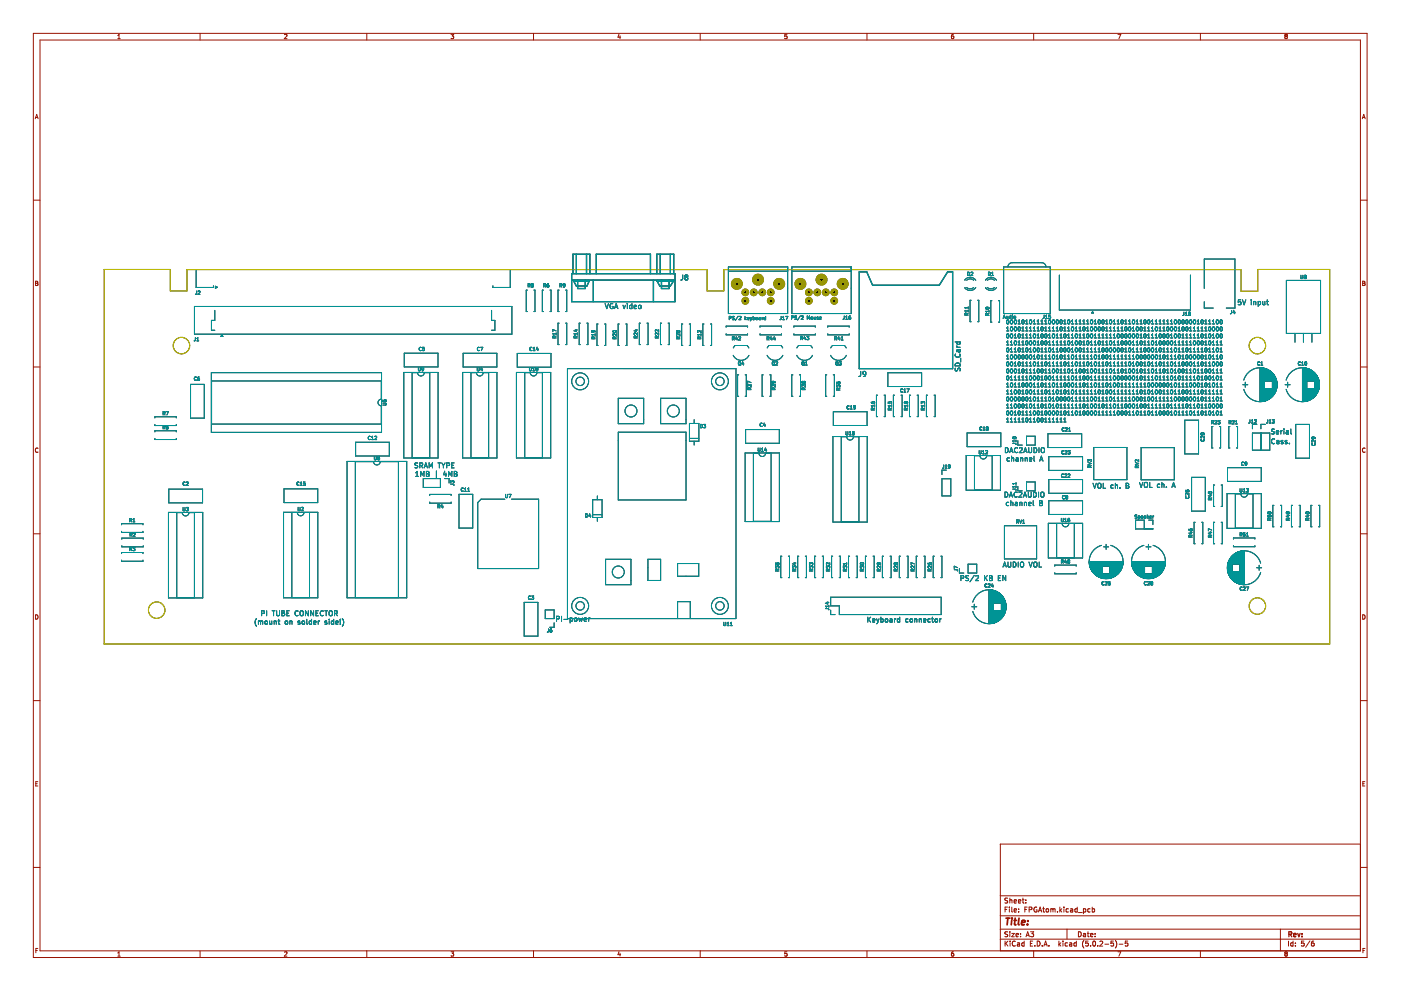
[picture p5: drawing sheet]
<svg xmlns="http://www.w3.org/2000/svg" width="420mm" height="297mm" viewBox="0 0 420 297" stroke-linecap="round" stroke-linejoin="round" font-family="sans-serif">
<g fill="none" stroke="#981200" stroke-width=".3">
<path d="M10 10h400v277h-400zM12 12h396v273h-396zM35.3 11.6h.8M35.3 10.7l.4-.4v1.3M60 10v2M85.3 10.4l.5-.1 .3 .4-.8 .9h.8M110 10v2M135.3 10.3h.8l-.5 .5 .4 .1v.6h-.7M160 10v2M185.6 10.2l-.3 1h.8M185.9 10.7v.9M210 10v2"/>
<path d="M236 10.3h-.6l-.1 .6 .6-.1 .1 .7h-.7M260 10v2M285.3 10.8h.6l.1 .7h-.6zM285.4 10.9l-.1 .1M285.9 10.3l-.3 .1-.3 .4M310 10v2M335.3 10.3h.8l-.5 1.3M360 10v2M385.3 10.5l.3-.2 .5 .2M385.3 10.6l.3 .2M385.3 10.5v.1M385.6 10.8l-.3 .3 .3 .5 .5-.3-.3-.5"/>
<path d="M385.6 10.8h.2M386.1 10.5v.1M386.1 10.6l-.3 .2M10.6 35.6l.4-1.3 .4 1.3M10.7 35.2h.6M408.6 35.6l.4-1.3 .4 1.3M408.7 35.2h.6M10 60h2M408 60h2M10.7 84.3l.6 .2-.2 .4 .3 .4-.2 .3h-.5zM10.7 84.9h.4M408.6 84.3l.7 .2-.2 .4 .3 .4-.3 .3h-.5z"/>
<path d="M408.6 84.9h.5M10 110h2M408 110h2M11.4 134.4a.58 .58 0 0 0-.8 .5 .58 .58 0 0 0 .8 .6M409.4 134.4a.58 .58 0 0 0-.8 .5 .58 .58 0 0 0 .8 .6M10 160h2M408 160h2M10.7 184.3a.66 .66 0 0 1 .7 .6 .66 .66 0 0 1-.7 .7zM408.6 184.3a.66 .66 0 0 1 .8 .6 .66 .66 0 0 1-.8 .7zM10 210h2M408 210h2M10.7 234.9h.5"/>
<path d="M11.3 234.3h-.6v1.3h.6M408.7 234.9h.4M409.3 234.3h-.6v1.3h.6M408 253h-108v32M10 260h2M300 278.5h108M300 274.5h108M300 268.5h108M301.4 272.6h.5M302.1 271.9h-.7v1.5M302.2 279.4h-.8a.63 .63 0 0 0 .7 .8v.5h-.8M302.2 269.3h-.8a.63 .63 0 0 0 .7 .8v.5h-.8"/>
<path d="M302.7 271.9v.1M302.7 272.4v1M302.8 269.2v1.5M302.8 279.3v.1M302.8 279.8v1M302.8 269.8h.6l.1 .9M303.4 279.8h.8l-.8 1h.8M303.4 271.9v1.3l.2 .2M304.1 272.9l.7-.2v-.2l-.5-.1-.2 .2 .1 .7h.6M304.1 270.2l.7-.2v-.2l-.5-.1-.2 .2 .1 .7h.6M305.4 270.2l.7-.2v-.2l-.5-.1-.2 .2 .1 .7h.6M305.5 273.2v.2"/>
<path d="M305.5 272.5v.1M306.1 279.9v.1M306.6 269.7h.5M306.8 269.2v1.3l.3 .2M307.3 272.6h.5M307.6 270.5v.2M307.6 269.8v.1M308.1 271.9h-.8v1.5M308.6 272.7l.7-.1 .1-.6-.8-.1v1.5M309.1 279.3h.9l-.5 .6 .4 .1v.6h-.8M310.9 272a.68 .68 0 0 0-.8 .6 .68 .68 0 0 0 .9 .6v-.5h-.3M311.4 273.4l.5-1.5 .5 1.5"/>
<path d="M311.6 273h.7M312.7 272.4h.6M312.9 271.9v1.3l.4 .2M313.8 272.5h.6l-.1 .8-.5-.1zM315.1 272.5l.5-.1 .2 .2M315.1 272.4v1M315.8 272.6l.2-.2 .3 .1 .1 .9M315.8 272.6v.8M317.1 273.2v.2M317.8 271.9v1.5M318 272.8l.4 .6M318.4 272.4l-.6 .6"/>
<path d="M319.1 271.9v.1M319.1 272.4v1M320 278.5v3M320.4 272.5l-.4-.1-.3 .3 .1 .6h.6M321.1 272.5h.5l.1 .9M321.7 272.7l-.7 .3 .2 .4 .5-.1M323.1 272.5l-.5-.1-.3 .3 .2 .6h.6M323.1 271.9v1.5M323.4 279.3a.76 .76 0 0 1 .9 .7 .76 .76 0 0 1-.9 .8zM323.4 273.5h1.2M324.9 279.9h.6l.1 .9M324.9 272.5l.4-.1 .3 .3-.1 .6h-.6"/>
<path d="M324.9 272.4v1.5M326.1 279.8h.5M326.3 279.3v1.3l.3 .2M326.9 272.5l-.4-.1-.3 .3 .1 .6h.6M327.6 272.5l.4-.1 .3 .3-.2 .6h-.5M327.6 271.9v1.5M328.4 279.9v.1M384 278.5v6.5M408 260h2M10.8 284.9h.4M11.4 284.3h-.6v1.3M35.3 285.7l.4-.4v1.3"/>
<path d="M35.3 286.6h.8M60 285v2M85.3 285.4l.5-.1 .3 .4-.8 .9h.8M110 285v2M135.3 285.3h.8l-.5 .5 .4 .1v.6h-.7M160 285v2M185.6 285.2l-.3 1h.8M185.9 285.7v.9M210 285v2M236 285.3h-.6l-.1 .6 .6-.1 .1 .7h-.7M260 285v2M285.3 285.8h.6l.1 .7h-.6z"/>
<path d="M285.4 285.9l-.1 .1M285.9 285.3l-.3 .1-.3 .4M300 281.5h108M301.4 282.1v1.5M301.6 282.7l.7 .9M302.3 282.1l-.9 .8M302.9 282.1v.1M302.9 282.6v1M304.5 282.2a.67 .67 0 0 0-.9 .6 .67 .67 0 0 0 .9 .6M304.7 280.3l.7-.2-.1-.2-.4-.1-.2 .2 .1 .7h.5M305.1 282.7h.6l.1 .9M305.8 282.9l-.7 .3 .2 .4 .5-.1"/>
<path d="M306.1 280.6v.2M307.1 282.7l-.4-.1-.3 .3 .2 .6h.5M307.1 282.1v1.5M307.7 280.8l.5-1.5 .5 1.5M307.8 280.4h.8M309 282.8h.5M309.7 282.1h-.7v1.5h.7M310 285v2M310.3 283.4v.2M311.1 282.1a.76 .76 0 0 1 .8 .7 .76 .76 0 0 1-.8 .8zM312.6 283.4v.2M313.1 283.6l.5-1.5 .5 1.5"/>
<path d="M313.2 283.2h.7M314.6 283.4v.2M317.6 282.1v1.5M317.7 283l.4 .6M318.1 282.6l-.5 .6M318.8 282.1v.1M318.8 282.6v1M320.1 282.7l-.4-.1-.3 .3 .2 .6h.5M320.8 282.7h.5l.1 .9M321.4 282.9l-.7 .3 .2 .4 .5-.1M322.8 282.7l-.5-.1-.2 .3 .1 .6h.6M322.8 282.1v1.5"/>
<path d="M325.1 281.9a1.72 1.72 0 0 0 0 2.3M325.6 280.1l-.8 .3 .3 .4 .5-.1M326.3 282.1h-.7v.7l.7-.1v.7h-.7M327.1 280.3l.7-.2-.1-.2-.4-.1-.2 .2v.7h.6M327.1 283.4v.2M327.8 282.2l.3-.1a.73 .73 0 0 1 .5 .8 .73 .73 0 0 1-.7 .6l-.2-.5zM328.4 280.6v.2M329.2 283.4v.2M329.8 282.2l.6-.1 .3 .4-.9 1.1h.9M331.3 283h1.2M333.9 282.1h-.7l-.1 .7 .7-.1 .1 .7h-.8M334.5 281.9a1.72 1.72 0 0 1 0 2.3"/>
<path d="M335.3 285.3h.8l-.5 1.3M335.6 283h1.2M338.2 282.1h-.7l-.1 .7 .7-.1 .1 .7h-.8M360 285v2M385.6 285.8l-.3-.2 .3-.3 .5 .2-.3 .3M385.6 285.8l-.3 .3 .3 .5 .5-.3-.3-.5M385.6 285.8h.2M386.4 282.1v1.5M387.8 282.7l-.5-.1-.2 .3 .1 .6h.6M387.8 282.1v1.5M388.5 283.4v.2M388.5 282.7v.1"/>
<path d="M391.1 282.1h-.8v.7l.7-.1 .1 .7h-.8M392.8 282l-1.2 1.9M394 282.1l-.7 .3v.9l.3 .3 .5-.2-.1-.7h-.4l-.3 .2M408.7 284.9h.5M409.4 284.3h-.7v1.3"/>
</g>
<path d="M389.2 279.8l.3 1 .4-1M390.5 279.9v.1M386.5 280.1l.8-.1v-.6l-.8-.1v1.5M386.9 280.1l.5 .7M388 280.3l.7-.2-.1-.2-.4-.1-.2 .2v.7h.6M390.5 280.6v.2" fill="none" stroke="#981200" stroke-width=".39"/>
<path d="M301.7 275.2h1.1M302.3 275.2l-.3 2M303.4 275.9l-.1 1.3M303.5 275.2v.2M304.1 275.9h.8M304.5 275.2l-.3 1.7 .5 .3M305.6 275.2l-.2 1.7 .2 .3M306.4 276.5l1-.2-.1-.3h-.7l-.3 .9 .3 .3 .6-.1M308.1 277v.2M308.3 276l-.1 .2" fill="none" stroke="#981200" stroke-width=".52"/>
<g fill="none" stroke="#000" stroke-width=".3">
<path d="M51.1 80.8h-19.9v112.2h367.6v-112.2h-21.6M56 80.8h156.1M56.1 80.8v6.4h-5v-6.3M58.3 91.9h95.2v8.3h-95.2zM58.8 81.1v5.1h5.2v-.5M59 87.2l-.1 .9-.3 .1M59.9 87.3h-.5M59.9 87.3h.1M59.9 87.3v.3l-.5 .6h.6M64.4 93v3h-1v3h1M64.6 85.8l.6 .3-.6 .3zM147.4 93v3h1v3h-1"/>
<path d="M153 81.1v5.1h-5.2v-.5M158.2 87h-.4v6.4h.4M158.4 85.6l.5-.1v-.4h-.5v1M158.6 85.6l.4 .5M159.5 85.5l-.2 .2 .2 .4 .4-.1v-.4M159.5 85.5h.2M159.7 85.5h.1M159.8 85.4l-.1 .1M159.8 85.5l.1 .1M159.9 85.4v-.3h-.4l-.2 .1 .2 .3M159.9 85.4h-.1M160.1 87h.3v6.4h-.3"/>
<path d="M163 87h-.4v6.4h.4M163.1 85.6l.5-.1v-.4h-.5v1M163.3 85.6l.4 .5M164.5 85.1l-.4 .2-.1 .6 .2 .2 .4-.1-.1-.5-.5 .1M164.9 87h.4v6.4h-.4M166.8 99.2l-1-.4v.6M166.8 99.8v.5M167.7 87h-.4v6.4h.4M167.7 96.9h-.4v6.4h.4M167.9 85.6l.5-.1v-.4h-.5v1M168.2 85.6l.3 .5M169.4 85.5l-.4 .1-.1-.5h.4l.1 .1v.6l-.4 .3"/>
<path d="M169.6 87h.4v6.4h-.4M169.6 96.9h.4v6.4h-.4M172.5 98.9h.6M172.8 98.8v.6l-.7-.3M173.1 99.8v.5M174 96.9h-.3v6.4h.3M176 96.9h.3v6.4h-.3M177.9 99.1l.2 .4-.5 .1-.1-.3 .2-.2h.5l.3 .4M179.4 97.1h-.4v6.4h.4M181.3 97.1h.4v6.4h-.4M181.5 91l.5 1.5 .5-1.5M183.8 91.1a.69 .69 0 0 0-.9 .7 .69 .69 0 0 0 1 .6v-.5h-.3"/>
<path d="M183.9 99.2a.49 .49 0 0 1 .5-.2 .49 .49 0 0 1 .4 .5h-.1a.48 .48 0 0 1-.5 .2 .48 .48 0 0 1-.3-.5zM183.9 99.2h.1M184.3 92.5l.5-1.5 .5 1.5M184.4 92.1h.8M185.7 97.1h-.3v6.4h.3M186.8 91.5l.4 1 .4-1M187.7 97.1h.3v6.4h-.3M188.1 91v.1M188.1 91.5v1M189.5 91.6l-.4-.1-.3 .3 .1 .6h.6M189.5 91v1.5M190.2 92l.7-.1-.1-.3-.4-.1-.2 .2v.7h.6"/>
<path d="M190.5 98.9h.7M190.8 98.8v.6l-.7-.3M191.2 99.8v.6l-.7-.6-.3 .2 .1 .3M191.6 91.6h.6l-.1 .8h-.5zM192.1 96.9h-.4v6.4h.4M194 96.9h.4v6.4h-.4M197.5 98.8v.6l-.7-.6-.3 .2 .1 .4M197.5 99.8v.6l-.7-.6-.3 .2 .1 .3M198.4 96.9h-.3v6.4h.3M200.4 96.9h.3v6.4h-.3M202.9 99.1v.5h.5l-.1-.4 .5-.1v.5M204.8 82.4l-.1 1.3-.5 .2"/>
<path d="M204.8 97.1h-.4v6.4h.4M205.7 83.1l-.3-.3 .3-.4 .6 .3-.3 .4M205.7 83.1l-.3 .3 .3 .5 .6-.2-.3-.6M205.7 83.1h.3M206.7 97.1h.4v6.4h-.4M210.2 99.1v.6l-.7-.6-.3 .2 .1 .3M211.1 97.1h-.3v6.4h.3M213.1 97.1h.3v6.4h-.3M217.1 80.8v6.4h-5v-6.3M217.1 80.8h155.1M227.9 98.1v-.3h6.5v.3M248.3 98.1v-.3h6.4v.3"/>
<path d="M289.4 84a1.86 1.86 0 0 1 3.2 0M289.9 94.4l-.1-.4-.3-.1-.1 .5h1M289.9 84a1.5 1.5 0 0 1 2.1 0M290.2 81.6a.51 .51 0 0 1 .6 .5 .51 .51 0 0 1-.6 .5zM290.4 92.2h-1l.3 .3M290.4 93.2h-1l.3 .3M290.4 93.9l-.5 .3M290.4 92v.5M290.4 92.9v.6M291.2 81.6h.4l.1 .3-.6 .7h.6M291.2 81.6v.1M291.2 90h-.3v6.4h.3"/>
<path d="M292 86.2a1.5 1.5 0 0 1-2.1 0M292.6 86.2a1.9 1.9 0 0 1-3.2 0M293.2 90h.3v6.4h-.3M295.6 84a1.86 1.86 0 0 1 3.3 0M295.6 92.2h.1a.48 .48 0 0 1 .5-.2 .48 .48 0 0 1 .3 .5v.1a.48 .48 0 0 1-.6 .1 .48 .48 0 0 1-.3-.5zM296.1 94.6v-.5l-.4-.1-.1 .6h1M296.1 84a1.5 1.5 0 0 1 2.1 0M296.4 81.6a.51 .51 0 0 1 .6 .5 .51 .51 0 0 1-.6 .5zM296.6 93.3h-1l.3 .3M296.6 94l-.5 .3M296.6 93v.6M297.4 81.9l.3-.3v1"/>
<path d="M297.4 82.6h.6M297.5 90.1h-.4v6.5h.4M298.2 86.2a1.5 1.5 0 0 1-2.1 0M298.9 86.2a1.9 1.9 0 0 1-3.3 0M299.4 90.1h.4v6.5h-.4M300.8 95.4l.4-1 .3 1M300.9 95.2h.5M301 80h14v14h-14zM301.8 94.8l.1 .6h.4M301.9 98.3l.3-.3v1.2M301.9 99.2h.7M302 96l.2-.1a.55 .55 0 0 1 .4 .6 .55 .55 0 0 1-.6 .5z"/>
<path d="M302.3 80a1.27 1.27 0 0 1 1.2-1.3h8.9a1.27 1.27 0 0 1 1.3 1.3M302.3 94.8v.6M303.2 94.8l-.5 .2 .1 .4h.4M303.2 94.4v1M303.2 96l.1-.1a.55 .55 0 0 1 .4 .6 .55 .55 0 0 1-.6 .5zM303.2 98.1l.1-.1a.55 .55 0 0 1 .4 .6 .55 .55 0 0 1-.6 .5zM303.6 94.4v.1M303.6 94.8v.6M304.1 94.9h.5l-.1 .5h-.4zM304.3 98.1l.1-.1a.55 .55 0 0 1 .5 .6 .55 .55 0 0 1-.6 .5zM304.3 96l.1-.1a.55 .55 0 0 1 .5 .6 .55 .55 0 0 1-.6 .5zM304.7 97h.1"/>
<path d="M304.7 99.1h.1M305.3 97.1h.7M305.3 96.2l.3-.3v1.2M305.4 98.1l.2-.1a.55 .55 0 0 1 .4 .6 .55 .55 0 0 1-.6 .5zM305.4 99.1h.1M306.4 98.3l.4-.3v1.2M306.4 99.2h.7M306.6 96l.1-.1a.55 .55 0 0 1 .5 .6 .55 .55 0 0 1-.6 .5zM307.6 97.1h.7M307.6 96.2l.3-.3v1.2M307.6 98.3l.3-.3v1.2M307.6 99.2h.7"/>
<path d="M308.7 99.2h.7M308.7 98.3l.4-.3v1.2M308.8 96l.2-.1a.55 .55 0 0 1 .5 .6 .55 .55 0 0 1-.7 .5zM309.3 97h-.1M309.9 97.1h.7M309.9 96.2l.3-.3v1.2M309.9 98.3l.3-.3v1.2M309.9 99.2h.7M311 97.1h.7M311 96.2l.4-.3v1.2M311 98.3l.4-.3v1.2M311 99.2h.7"/>
<path d="M312.2 97.1h.6M312.2 96.2l.3-.3v1.2M312.3 98.1l.1-.1a.55 .55 0 0 1 .5 .6 .55 .55 0 0 1-.6 .5zM313.1 94.4v.9l-.3 .1M313.3 97.1h.7M313.3 96.2l.3-.3v1.2M313.3 98.3l.3-.3v1.2M313.3 99.2h.7M313.6 94.7l.2-.3v1M313.6 95.4h.5M314.4 98.3l.4-.3v1.2M314.4 99.2h.7"/>
<path d="M314.6 96l.1-.1a.58 .58 0 0 1 .5 .6 .58 .58 0 0 1-.6 .5zM314.6 97h.1M315 94.4h-.4l-.1 .5h.5v.5h-.5M315.6 98.3l.3-.3v1.2M315.6 99.2h.7M315.8 96l.1-.1a.55 .55 0 0 1 .4 .6 .55 .55 0 0 1-.6 .5zM316.7 99.2h.7M316.7 98.3l.4-.3v1.2M316.8 96l.2-.1a.55 .55 0 0 1 .5 .6 .55 .55 0 0 1-.7 .5zM318 96l.2-.1a.55 .55 0 0 1 .4 .6 .55 .55 0 0 1-.6 .5zM318 98.1l.2-.1a.55 .55 0 0 1 .4 .6 .55 .55 0 0 1-.6 .5zM318.4 97h.1"/>
<path d="M318.4 99.1h.1M319 97.1h.7M319 96.2l.4-.3v1.2M319 98.3l.4-.3v1.2M319 99.2h.7M320.2 99.2h.6M320.2 98.3l.3-.3v1.2M320.3 96l.1-.1a.55 .55 0 0 1 .5 .6 .55 .55 0 0 1-.6 .5zM321.3 97.1h.7M321.3 96.2l.3-.3v1.2M321.4 98.1l.2-.1a.55 .55 0 0 1 .4 .6 .55 .55 0 0 1-.6 .5zM322.4 97.1h.7"/>
<path d="M322.4 96.2l.4-.3v1.2M322.4 98.3l.4-.3v1.2M322.4 99.2h.7M323.6 97.1h.7M323.6 96.2l.3-.3v1.2M323.6 98.3l.3-.3v1.2M323.6 99.2h.7M324.7 97.1h.7M324.7 96.2l.4-.3v1.2M324.8 98.1l.2-.1a.55 .55 0 0 1 .5 .6 .55 .55 0 0 1-.7 .5zM325.9 97.1h.7M325.9 96.2l.3-.3v1.2"/>
<path d="M325.9 98.3l.3-.3v1.2M325.9 99.2h.7M327.2 98.1l.1-.1a.55 .55 0 0 1 .4 .6 .55 .55 0 0 1-.6 .5zM327.2 96l.1-.1a.55 .55 0 0 1 .4 .6 .55 .55 0 0 1-.6 .5zM327.6 97h-.1M327.6 99.1h-.1M328.2 97.1h.6M328.2 96.2l.3-.3v1.2M328.3 98.1l.1-.1a.55 .55 0 0 1 .5 .6 .55 .55 0 0 1-.6 .5zM329.4 96l.2-.1a.55 .55 0 0 1 .4 .6 .55 .55 0 0 1-.6 .5zM329.4 98.1l.2-.1a.55 .55 0 0 1 .4 .6 .55 .55 0 0 1-.6 .5zM330.6 96l.1-.1a.55 .55 0 0 1 .5 .6 .55 .55 0 0 1-.6 .5z"/>
<path d="M330.6 98.1l.1-.1a.55 .55 0 0 1 .5 .6 .55 .55 0 0 1-.6 .5zM331.6 97.1h.7M331.6 96.2l.3-.3v1.2M331.6 98.3l.3-.3v1.2M331.6 99.2h.7M332.7 98.3l.4-.3v1.2M332.7 99.2h.7M332.8 96l.2-.1a.55 .55 0 0 1 .5 .6 .55 .55 0 0 1-.7 .5zM333.9 97.1h.7M333.9 96.2l.3-.3v1.2M333.9 98.3l.3-.3v1.2M333.9 99.2h.7"/>
<path d="M335 97.1h.7M335 96.2l.4-.3v1.2M335 98.3l.4-.3v1.2M335 99.2h.7M336.2 99.2h.6M336.2 98.3l.3-.3v1.2M336.3 96l.1-.1a.55 .55 0 0 1 .5 .6 .55 .55 0 0 1-.6 .5zM336.7 97h.1M337.3 97.1h.7M337.3 96.2l.3-.3v1.2M337.4 98.1l.2-.1a.55 .55 0 0 1 .4 .6 .55 .55 0 0 1-.6 .5zM338.4 97.1h.7"/>
<path d="M338.4 96.2l.4-.3v1.2M338.6 98.1l.1-.1a.58 .58 0 0 1 .5 .6 .58 .58 0 0 1-.6 .5zM338.6 99.1h.1M339.6 99.2h.7M339.6 98.3l.3-.3v1.2M339.8 96l.1-.1a.55 .55 0 0 1 .4 .6 .55 .55 0 0 1-.6 .5zM340.7 97.1h.7M340.7 96.2l.4-.3v1.2M340.8 98.1l.2-.1a.55 .55 0 0 1 .5 .6 .55 .55 0 0 1-.7 .5zM341.3 99.1h-.1M341.9 97.1h.7M341.9 96.2l.3-.3v1.2"/>
<path d="M342 98.1l.2-.1a.55 .55 0 0 1 .4 .6 .55 .55 0 0 1-.6 .5zM343 99.2h.7M343 98.3l.4-.3v1.2M343.1 97h.1M343.2 96l.1-.1a.55 .55 0 0 1 .4 .6 .55 .55 0 0 1-.6 .5zM344.2 99.2h.6M344.2 98.3l.3-.3v1.2M344.3 96l.1-.1a.55 .55 0 0 1 .5 .6 .55 .55 0 0 1-.6 .5zM345.3 97.1h.7M345.3 96.2l.3-.3v1.2M345.3 98.3l.3-.3v1.2M345.3 99.2h.7"/>
<path d="M346.4 97.1h.7M346.4 96.2l.4-.3v1.2M346.6 98.1l.1-.1a.55 .55 0 0 1 .5 .6 .55 .55 0 0 1-.6 .5zM347 99.1h.1M347.6 98.3l.3-.3v1.2M347.6 97.1h.7M347.6 96.2l.3-.3v1.2M347.6 99.2h.7M348.7 96.2l.4-.3v1.2M348.7 98.3l.4-.3v1.2M348.7 97.1h.7M348.7 99.2h.7"/>
<path d="M349.9 97.1h.7M349.9 96.2l.3-.3v1.2M350 98.1l.2-.1a.55 .55 0 0 1 .4 .6 .55 .55 0 0 1-.6 .5zM351 97.1h.7M351 96.2l.4-.3v1.2M351.2 98.1l.1-.1a.55 .55 0 0 1 .4 .6 .55 .55 0 0 1-.6 .5zM351.6 99.1h-.1M352.3 96l.1-.1a.55 .55 0 0 1 .5 .6 .55 .55 0 0 1-.6 .5zM352.3 98.1l.1-.1a.55 .55 0 0 1 .5 .6 .55 .55 0 0 1-.6 .5zM352.3 97h.1M352.3 99.1h.1M353.3 98.3l.3-.3v1.2"/>
<path d="M353.3 99.2h.7M353.4 96l.2-.1a.55 .55 0 0 1 .4 .6 .55 .55 0 0 1-.6 .5zM354.6 96l.1-.1a.55 .55 0 0 1 .5 .6 .55 .55 0 0 1-.6 .5zM354.6 98.1l.1-.1a.55 .55 0 0 1 .5 .6 .55 .55 0 0 1-.6 .5zM355.8 98.1l.1-.1a.55 .55 0 0 1 .4 .6 .55 .55 0 0 1-.6 .5zM355.8 96l.1-.1a.55 .55 0 0 1 .4 .6 .55 .55 0 0 1-.6 .5zM356.2 97h-.1M356.2 99.1h-.1M356.7 99.2h.7M356.7 98.3l.4-.3v1.2M356.8 96l.2-.1a.55 .55 0 0 1 .5 .6 .55 .55 0 0 1-.7 .5zM356.8 97h.1"/>
<path d="M357.9 98.3l.3-.3v1.2M357.9 99.2h.7M358 96l.2-.1a.55 .55 0 0 1 .4 .6 .55 .55 0 0 1-.6 .5zM359 97.1h.7M359 96.2l.4-.3v1.2M359 98.3l.4-.3v1.2M359 99.2h.7M360.2 98.3l.3-.3v1.2M360.2 99.2h.6M360.3 96l.1-.1a.55 .55 0 0 1 .5 .6 .55 .55 0 0 1-.6 .5zM360.7 97h.1M361.2 86.4v-8.8h9.2v14.7h-2.6"/>
<path d="M361.2 90.4v1.9h2.7M361.3 97.1h.7M361.3 96.2l.3-.3v1.2M361.3 98.3l.3-.3v1.2M361.3 99.2h.7M362.4 97.1h.7M362.4 96.2l.4-.3v1.2M362.6 98.1l.1-.1a.55 .55 0 0 1 .5 .6 .55 .55 0 0 1-.6 .5zM363.6 96.2l.3-.3v1.2M363.6 97.1h.7M363.8 98.1l.1-.1a.55 .55 0 0 1 .4 .6 .55 .55 0 0 1-.6 .5zM364.8 96l.2-.1a.55 .55 0 0 1 .5 .6 .55 .55 0 0 1-.7 .5z"/>
<path d="M364.8 98.1l.2-.1a.55 .55 0 0 1 .5 .6 .55 .55 0 0 1-.7 .5zM365.3 97h-.1M365.3 99.1h-.1M366 98.1l.2-.1a.58 .58 0 0 1 .4 .6 .58 .58 0 0 1-.6 .5zM366 96l.2-.1a.55 .55 0 0 1 .4 .6 .55 .55 0 0 1-.6 .5zM366 97h.1M366 99.1h.1M369.4 93.1l-.1 .8-.3 .2M370 93l-.2 .7h.6M370.3 93.4v.7M372.1 89.9h-.7l-.1 .7 .7-.1 .1 .7h-.8M372.6 89.9l.5 1.5 .5-1.5"/>
<path d="M375.3 89.9v.1M375.3 90.4v1M376 90.4v1M376 90.5l.5-.1 .1 1M377.2 80.9v6.4h-5v-6.3M377.3 90.4h.5l.2 .2-.1 .7h-.6M377.3 90.4v1.5M378.7 90.4l.1 .9 .5-.1M379.3 90.4v1M379.8 90.4h.6M380 89.9v1.2l.4 .3M57.1 115.2h4.2v10.1h-4.2z"/>
<path d="M58.6 101.2l-.1 .8-.3 .2M58.8 113a.45 .45 0 0 0-.5 .5 .45 .45 0 0 0 .6 .4M58.8 113l.1 .1M59 102.2h.6M59 101.5l.3-.3v1M59.3 113.4h.4l.1 .5h-.4zM59.3 113.5v.1M59.7 113h-.2l-.2 .4M63.4 111.7h51v17.9h-51zM63.4 114.2h51v5.5a1 1 0 0 0-1 1 1 1 0 0 0 1 1v5.4h-51zM66.5 100.3l.3 .6h-.6zM114.8 119.9v.5h.5l-.1-.5h.5v.5"/>
<path d="M121.1 111.6h10.3v25.7h-10.3zM121.2 105.9h10.2v4.1h-10.2zM123.6 111.7h1.6a1 1 0 0 0 1 1 1 1 0 0 0 1-1h1.7v25.5h-5.3zM125.5 110.2v.8l.2 .2 .3-.2v-.8M126.3 104.2a.44 .44 0 0 0-.6 .4 .44 .44 0 0 0 .6 .4M126.5 110.2l.1 .5 .4-.1M126.6 110.2l.4 .1v.6l-.4 .3M126.6 110.2h-.1M127.2 104.1h-.4l-.1 .5 .5-.1v.5h-.5M138.8 111.6h10.2v25.7h-10.2zM138.9 105.9h10.1v4.1h-10.1zM141.2 111.7h1.7a1 1 0 0 0 1 1 1 1 0 0 0 1-1h1.6v25.5h-5.3z"/>
<path d="M143.1 110.2v.8l.2 .2 .4-.2v-.8M143.8 104.2a.44 .44 0 0 0-.6 .4 .44 .44 0 0 0 .6 .4M144.1 104.1h.7l-.4 1M144.4 110.1l-.3 .7h.6M144.6 110.5v.7M155.1 105.9h10.1v4.2h-10.1zM159.5 104.2a.45 .45 0 0 0-.6 .4 .45 .45 0 0 0 .6 .5M159.5 105v.1M159.9 105.1h.6M159.9 104.4l.3-.3v1M161.1 104.1l-.3 .7h.7M161.3 104.4v.7"/>
<path d="M166.3 101.3v-.5h-.4l-.1 .5h1M166.8 100.1h-1l.3 .2M166.8 100.7l-.5 .4M172.7 101.3l-.1-.5h-.4l-.1 .5h1M173.1 100.7l-.4 .4M173.1 100.1h-1l.3 .2M178 101.5v-.4l-.4-.1-.1 .5h1M178.5 100.3h-1l.3 .3M178.5 101l-.5 .3M178.5 100v.6M183.9 100.1v.5M183.9 100.1h.1"/>
<path d="M184.4 101.5l-.1-.4-.4-.1-.1 .5h1M184.8 100v.6l-.5-.5h-.4M184.8 101l-.4 .3M185.4 119.4h7.6v7.6h-7.6zM190.7 101.3v-.5h-.4l-.1 .5h1M191.2 100.7l-.5 .4M197.1 101.3l-.1-.5h-.4l-.1 .5h1M197.5 100.7l-.4 .4M198.1 119.4h7.6v7.6h-7.6zM202.9 100.1l.1 .5M203 100.1h-.1M203.4 101.5v-.4l-.4-.1-.1 .5h1"/>
<path d="M203.9 100v.6l-.6-.5h-.3M203.9 101l-.5 .3M209.8 101.5l-.1-.4-.4-.1-.1 .5h1M210.2 101l-.4 .3M210.2 100v.6M210.2 100.3h-1l.3 .3M219.9 106.5a2.6 2.6 0 0 0 2.4 1.5 2.6 2.6 0 0 0 2.3-1.5M219.9 104.3l.6-.7h3.6l.5 .7M221.6 108.5l.5 .1v.5l-.2 .3-.4-.1zM221.6 109.2l.6 .3M222.7 108.4l-.2 .7h.6M223 108.8v.6"/>
<path d="M227.9 100v.4h6.5v-.4M228.9 112.4h-.3v6.4h.3M230.1 106.5a2.6 2.6 0 0 0 2.3 1.5 2.6 2.6 0 0 0 2.4-1.5M230.1 104.3l.5-.7h3.6l.5 .7M230.3 101.4l.3 .5M230.5 101l-.4-.1v1M230.5 101.4h-.4M230.5 101h.1M230.6 101v.4M230.6 101.4h-.1M230.9 112.4h.3v6.4h-.3M231.2 100.9l-.2 .7h.6"/>
<path d="M231.5 101.3v.6M231.5 115.9v-.6l.4 .3 .1-.3h.4v.6M231.7 108.5l.5 .1 .1 .5-.3 .3-.4-.1zM231.8 109.2l.5 .3M231.9 114.3l.2 .5h-.5l-.1-.3 .2-.2 .7 .2M232 116.8v-.5h-.4l-.1 .5h1M232.2 100.9l-.2 .7h.6M232.4 114.5h.1M232.4 101.3v.6M232.4 114.5l.1 .3M232.5 116.2l-.5 .3M232.6 108.5l.4-.1 .2 .3-.6 .7h.6"/>
<path d="M237.8 112.4h-.3v6.4h.3M238.9 106.5a2.6 2.6 0 0 0 2.4 1.5 2.6 2.6 0 0 0 2.4-1.5M239 104.3l.5-.7h3.6l.5 .7M239.7 112.4h.4v6.4h-.4M240.5 115.9v-.6l.4 .3 .1-.3h.4v.6M240.6 108.5l.5 .1 .1 .5-.3 .3-.4-.1zM240.7 109.2l.5 .3M240.9 114.5l-.2-.2-.2 .2 .2 .4 .2-.2M240.9 114.5l.2-.2 .4 .2-.2 .4-.4-.2M240.9 114.5v.2M241 116.8v-.5h-.4l-.1 .5h1M241.5 116.2l-.5 .3"/>
<path d="M241.5 108.7l.3-.3v1M241.5 109.4h.6M248.3 100v.4h6.4v-.4M249.1 106.5a2.6 2.6 0 0 0 2.4 1.5 2.6 2.6 0 0 0 2.3-1.5M249.1 104.3l.6-.7h3.6l.5 .7M250.6 101.4l.3 .5M250.8 108.5l.5 .1v.5l-.2 .3-.4-.1zM250.8 109.2l.6 .3M250.8 101l-.4-.1v1M250.8 101h.1M250.8 101.4h-.4M250.9 101v.4"/>
<path d="M250.9 101.4h-.1M251.6 100.9l-.3 .7h.6M251.7 108.4h.6l-.4 .4 .3 .1v.4h-.5M251.8 101.3v.6M252.3 101.2l.3-.3v1M252.3 101.9h.5M258.1 111.3v1.3l-.6 .2M259.7 112l-.3 .3-.5-.1v-.7l.5-.2 .3 .3-.1 .9-.7 .3M263.2 118.5h-.3v6.4h.3M265.1 118.5h.4v6.4h-.4M266.3 111.7h10.1v4.2h-10.1zM268.3 118.5h-.4v6.4h.4"/>
<path d="M270.2 118.5h.4v6.4h-.4M270.7 117.5h-.1M270.7 116.6a.45 .45 0 0 0-.6 .4 .45 .45 0 0 0 .5 .5M271.1 116.8l.3-.2v1M271.1 117.6h.5M272 116.6h.6l-.4 1M273.1 118.5h-.3v6.4h.3M275 118.5h.4v6.4h-.4M278.2 118.5h-.4v6.4h.4M280.1 118.5h.4v6.4h-.4M286.4 102.5h1.6M286.5 110.3l.1 .8a.64 .64 0 0 0 .8-.7l.5 .1v.7"/>
<path d="M286.5 109.1a.82 .82 0 0 1 1-.3 .82 .82 0 0 1 .5 .9h-1.6zM286.6 106.1a.68 .68 0 0 0 .6 1 .68 .68 0 0 0 .6-1M286.9 103.7l.3 .4M286.9 104.1h1.1M287 102.5l-.1 .4 .3 .3 .7-.1v-.6M287.3 104.8l.3 .7 .4-.2-.1-.5M288 104.8l-1 .1v.6M288.1 107.4v1.1M301.9 102.5l.3-.3v1.2M301.9 106.7l.3-.3v1.2M301.9 115.1l.3-.3v1.2M301.9 117.2l.3-.3v1.2"/>
<path d="M301.9 103.4h.7M301.9 107.6h.7M301.9 116h.7M301.9 118.1h.7M302 100.2l.2-.1a.55 .55 0 0 1 .4 .6 .55 .55 0 0 1-.6 .5zM302 104.4l.2-.1a.55 .55 0 0 1 .4 .6 .55 .55 0 0 1-.6 .5zM302 108.6l.2-.1a.55 .55 0 0 1 .4 .6 .55 .55 0 0 1-.6 .5zM302 110.7l.2-.1a.55 .55 0 0 1 .4 .6 .55 .55 0 0 1-.6 .5zM302 112.8l.2-.1a.55 .55 0 0 1 .4 .6 .55 .55 0 0 1-.6 .5zM302 119.1l.2-.1a.55 .55 0 0 1 .4 .6 .55 .55 0 0 1-.6 .5zM303 102.5l.4-.3v1.2M303 104.6l.4-.3v1.2"/>
<path d="M303 113l.4-.3v1.2M303 117.2l.4-.3v1.2M303 103.4h.7M303 105.5h.7M303 113.9h.7M303 118.1h.7M303.2 119.1l.1-.1a.55 .55 0 0 1 .4 .6 .55 .55 0 0 1-.6 .5zM303.2 110.7l.1-.1a.55 .55 0 0 1 .4 .6 .55 .55 0 0 1-.6 .5zM303.2 100.2l.1-.1a.55 .55 0 0 1 .4 .6 .55 .55 0 0 1-.6 .5zM303.2 106.5l.1-.1a.55 .55 0 0 1 .4 .6 .55 .55 0 0 1-.6 .5zM303.2 108.6l.1-.1a.55 .55 0 0 1 .4 .6 .55 .55 0 0 1-.6 .5zM303.2 114.9l.1-.1a.55 .55 0 0 1 .4 .6 .55 .55 0 0 1-.6 .5z"/>
<path d="M304.2 115.1l.3-.3v1.2M304.2 101.3h.6M304.2 100.4l.3-.3v1.2M304.2 104.6l.3-.3v1.2M304.2 108.8l.3-.3v1.2M304.2 113l.3-.3v1.2M304.2 105.5h.6M304.2 109.7h.6M304.2 113.9h.6M304.2 116h.6M304.3 119.1l.1-.1a.55 .55 0 0 1 .5 .6 .55 .55 0 0 1-.6 .5zM304.3 106.5l.1-.1a.55 .55 0 0 1 .5 .6 .55 .55 0 0 1-.6 .5z"/>
<path d="M304.3 102.3l.1-.1a.55 .55 0 0 1 .5 .6 .55 .55 0 0 1-.6 .5zM304.3 110.7l.1-.1a.55 .55 0 0 1 .5 .6 .55 .55 0 0 1-.6 .5zM304.3 117l.1-.1a.55 .55 0 0 1 .5 .6 .55 .55 0 0 1-.6 .5zM304.7 103.3h.1M304.7 107.5h.1M304.7 111.7h.1M304.7 118h.1M305.3 102.5l.3-.3v1.2M305.3 110.9l.3-.3v1.2M305.3 113l.3-.3v1.2M305.3 115.1l.3-.3v1.2M305.3 103.4h.7"/>
<path d="M305.3 111.8h.7M305.3 113.9h.7M305.3 116h.7M305.4 100.2l.2-.1a.55 .55 0 0 1 .4 .6 .55 .55 0 0 1-.6 .5zM305.4 104.4l.2-.1a.55 .55 0 0 1 .4 .6 .55 .55 0 0 1-.6 .5zM305.4 106.5l.2-.1a.55 .55 0 0 1 .4 .6 .55 .55 0 0 1-.6 .5zM305.4 108.6l.2-.1a.55 .55 0 0 1 .4 .6 .55 .55 0 0 1-.6 .5zM305.4 117l.2-.1a.55 .55 0 0 1 .4 .6 .55 .55 0 0 1-.6 .5zM305.4 119.1l.2-.1a.55 .55 0 0 1 .4 .6 .55 .55 0 0 1-.6 .5zM305.4 101.2h.1M305.4 105.4h.1M305.4 107.5h.1"/>
<path d="M305.4 109.6h.1M305.4 118h.1M306.4 117.2l.4-.3v1.2M306.4 108.8l.4-.3v1.2M306.4 100.4l.4-.3v1.2M306.4 102.5l.4-.3v1.2M306.4 104.6l.4-.3v1.2M306.4 113l.4-.3v1.2M306.4 101.3h.7M306.4 103.4h.7M306.4 105.5h.7M306.4 109.7h.7"/>
<path d="M306.4 113.9h.7M306.4 118.1h.7M306.6 106.5l.1-.1a.55 .55 0 0 1 .5 .6 .55 .55 0 0 1-.6 .5zM306.6 110.7l.1-.1a.55 .55 0 0 1 .5 .6 .55 .55 0 0 1-.6 .5zM306.6 114.9l.1-.1a.55 .55 0 0 1 .5 .6 .55 .55 0 0 1-.6 .5zM306.6 119.1l.1-.1a.55 .55 0 0 1 .5 .6 .55 .55 0 0 1-.6 .5zM307.6 100.4l.3-.3v1.2M307.6 108.8l.3-.3v1.2M307.6 110.9l.3-.3v1.2M307.6 113l.3-.3v1.2M307.6 101.3h.7M307.6 109.7h.7"/>
<path d="M307.6 111.8h.7M307.6 113.9h.7M307.8 104.4l.1-.1a.55 .55 0 0 1 .4 .6 .55 .55 0 0 1-.6 .5zM307.8 114.9l.1-.1a.55 .55 0 0 1 .4 .6 .55 .55 0 0 1-.6 .5zM307.8 119.1l.1-.1a.55 .55 0 0 1 .4 .6 .55 .55 0 0 1-.6 .5zM307.8 106.5l.1-.1a.55 .55 0 0 1 .4 .6 .55 .55 0 0 1-.6 .5zM307.8 102.3l.1-.1a.55 .55 0 0 1 .4 .6 .55 .55 0 0 1-.6 .5zM307.8 117l.1-.1a.55 .55 0 0 1 .4 .6 .55 .55 0 0 1-.6 .5zM308.7 119.3l.4-.3v1.2M308.7 108.8l.4-.3v1.2M308.7 100.4l.4-.3v1.2M308.7 104.6l.4-.3v1.2"/>
<path d="M308.7 110.9l.4-.3v1.2M308.7 101.3h.7M308.7 105.5h.7M308.7 109.7h.7M308.7 111.8h.7M308.8 106.5l.2-.1a.55 .55 0 0 1 .5 .6 .55 .55 0 0 1-.7 .5zM308.8 102.3l.2-.1a.55 .55 0 0 1 .5 .6 .55 .55 0 0 1-.7 .5zM308.8 112.8l.2-.1a.55 .55 0 0 1 .5 .6 .55 .55 0 0 1-.7 .5zM308.8 114.9l.2-.1a.55 .55 0 0 1 .5 .6 .55 .55 0 0 1-.7 .5zM308.8 117l.2-.1a.55 .55 0 0 1 .5 .6 .55 .55 0 0 1-.7 .5zM309.3 113.8h-.1M309.3 103.3h-.1"/>
<path d="M309.3 107.5h-.1M309.3 115.9h-.1M309.3 118h-.1M309.9 106.7l.3-.3v1.2M309.9 110.9l.3-.3v1.2M309.9 115.1l.3-.3v1.2M309.9 117.2l.3-.3v1.2M309.9 107.6h.7M309.9 111.8h.7M309.9 116h.7M309.9 118.1h.7M310 100.2l.2-.1a.58 .58 0 0 1 .4 .6 .58 .58 0 0 1-.6 .5z"/>
<path d="M310 102.3l.2-.1a.58 .58 0 0 1 .4 .6 .58 .58 0 0 1-.6 .5zM310 104.4l.2-.1a.58 .58 0 0 1 .4 .6 .58 .58 0 0 1-.6 .5zM310 108.6l.2-.1a.58 .58 0 0 1 .4 .6 .58 .58 0 0 1-.6 .5zM310 112.8l.2-.1a.58 .58 0 0 1 .4 .6 .58 .58 0 0 1-.6 .5zM310 119.1l.2-.1a.58 .58 0 0 1 .4 .6 .58 .58 0 0 1-.6 .5zM310 101.2h.1M310 103.3h.1M310 105.4h.1M310 109.6h.1M310 113.8h.1M311 100.4l.4-.3v1.2M311 102.5l.4-.3v1.2"/>
<path d="M311 108.8l.4-.3v1.2M311 115.1l.4-.3v1.2M311 117.2l.4-.3v1.2M311 119.3l.4-.3v1.2M311 101.3h.7M311 103.4h.7M311 109.7h.7M311 116h.7M311 118.1h.7M311.2 104.4l.1-.1a.55 .55 0 0 1 .4 .6 .55 .55 0 0 1-.6 .5zM311.2 106.5l.1-.1a.55 .55 0 0 1 .4 .6 .55 .55 0 0 1-.6 .5zM311.2 110.7l.1-.1a.55 .55 0 0 1 .4 .6 .55 .55 0 0 1-.6 .5z"/>
<path d="M311.2 112.8l.1-.1a.55 .55 0 0 1 .4 .6 .55 .55 0 0 1-.6 .5zM312.2 104.6l.3-.3v1.2M312.2 106.7l.3-.3v1.2M312.2 108.8l.3-.3v1.2M312.2 113l.3-.3v1.2M312.2 117.2l.3-.3v1.2M312.2 119.3l.3-.3v1.2M312.2 105.5h.6M312.2 107.6h.6M312.2 109.7h.6M312.2 113.9h.6M312.2 118.1h.6"/>
<path d="M312.3 100.2l.1-.1a.55 .55 0 0 1 .5 .6 .55 .55 0 0 1-.6 .5zM312.3 102.3l.1-.1a.55 .55 0 0 1 .5 .6 .55 .55 0 0 1-.6 .5zM312.3 110.7l.1-.1a.55 .55 0 0 1 .5 .6 .55 .55 0 0 1-.6 .5zM312.3 114.9l.1-.1a.55 .55 0 0 1 .5 .6 .55 .55 0 0 1-.6 .5zM313.3 104.6l.3-.3v1.2M313.3 106.7l.3-.3v1.2M313.3 110.9l.3-.3v1.2M313.3 115.1l.3-.3v1.2M313.3 119.3l.3-.3v1.2M313.3 105.5h.7M313.3 107.6h.7M313.3 111.8h.7"/>
<path d="M313.3 116h.7M313.4 117l.2-.1a.55 .55 0 0 1 .4 .6 .55 .55 0 0 1-.6 .5zM313.4 112.8l.2-.1a.55 .55 0 0 1 .4 .6 .55 .55 0 0 1-.6 .5zM313.4 100.2l.2-.1a.55 .55 0 0 1 .4 .6 .55 .55 0 0 1-.6 .5zM313.4 108.6l.2-.1a.55 .55 0 0 1 .4 .6 .55 .55 0 0 1-.6 .5zM313.4 102.3l.2-.1a.55 .55 0 0 1 .4 .6 .55 .55 0 0 1-.6 .5zM313.9 101.2h-.1M313.9 103.3h-.1M313.9 109.6h-.1M313.9 113.8h-.1M313.9 118h-.1M314.4 110.9l.4-.3v1.2"/>
<path d="M314.4 100.4l.4-.3v1.2M314.4 102.5l.4-.3v1.2M314.4 106.7l.4-.3v1.2M314.4 108.8l.4-.3v1.2M314.4 115.1l.4-.3v1.2M314.4 117.2l.4-.3v1.2M314.4 101.3h.7M314.4 103.4h.7M314.4 107.6h.7M314.4 109.7h.7M314.4 111.8h.7M314.4 116h.7"/>
<path d="M314.4 118.1h.7M314.6 104.4l.1-.1a.55 .55 0 0 1 .5 .6 .55 .55 0 0 1-.6 .5zM314.6 112.8l.1-.1a.55 .55 0 0 1 .5 .6 .55 .55 0 0 1-.6 .5zM314.6 119.1l.1-.1a.55 .55 0 0 1 .5 .6 .55 .55 0 0 1-.6 .5zM314.6 105.4h.1M314.6 113.8h.1M315.6 119.3l.3-.3v1.2M315.6 108.8l.3-.3v1.2M315.6 102.5l.3-.3v1.2M315.6 104.6l.3-.3v1.2M315.6 113l.3-.3v1.2M315.6 117.2l.3-.3v1.2"/>
<path d="M315.6 103.4h.7M315.6 105.5h.7M315.6 109.7h.7M315.6 113.9h.7M315.6 118.1h.7M315.8 100.2l.1-.1a.55 .55 0 0 1 .4 .6 .55 .55 0 0 1-.6 .5zM315.8 106.5l.1-.1a.55 .55 0 0 1 .4 .6 .55 .55 0 0 1-.6 .5zM315.8 110.7l.1-.1a.55 .55 0 0 1 .4 .6 .55 .55 0 0 1-.6 .5zM315.8 114.9l.1-.1a.55 .55 0 0 1 .4 .6 .55 .55 0 0 1-.6 .5zM316.7 108.8l.4-.3v1.2M316.7 100.4l.4-.3v1.2M316.7 102.5l.4-.3v1.2"/>
<path d="M316.7 104.6l.4-.3v1.2M316.7 106.7l.4-.3v1.2M316.7 113l.4-.3v1.2M316.7 115.1l.4-.3v1.2M316.7 101.3h.7M316.7 103.4h.7M316.7 105.5h.7M316.7 107.6h.7M316.7 109.7h.7M316.7 113.9h.7M316.7 116h.7M316.8 110.7l.2-.1a.55 .55 0 0 1 .5 .6 .55 .55 0 0 1-.7 .5z"/>
<path d="M316.8 117l.2-.1a.55 .55 0 0 1 .5 .6 .55 .55 0 0 1-.7 .5zM316.8 119.1l.2-.1a.55 .55 0 0 1 .5 .6 .55 .55 0 0 1-.7 .5zM317.9 110.9l.3-.3v1.2M317.9 117.2l.3-.3v1.2M317.9 101.3h.7M317.9 100.4l.3-.3v1.2M317.9 102.5l.3-.3v1.2M317.9 108.8l.3-.3v1.2M317.9 113l.3-.3v1.2M317.9 115.1l.3-.3v1.2M317.9 103.4h.7M317.9 109.7h.7"/>
<path d="M317.9 111.8h.7M317.9 113.9h.7M317.9 116h.7M317.9 118.1h.7M318 119.1l.2-.1a.55 .55 0 0 1 .4 .6 .55 .55 0 0 1-.6 .5zM318 106.5l.2-.1a.55 .55 0 0 1 .4 .6 .55 .55 0 0 1-.6 .5zM318 104.4l.2-.1a.55 .55 0 0 1 .4 .6 .55 .55 0 0 1-.6 .5zM318.4 105.4h.1M318.4 107.5h.1M319 102.5l.4-.3v1.2M319 106.7l.4-.3v1.2M319 110.9l.4-.3v1.2"/>
<path d="M319 113l.4-.3v1.2M319 103.4h.7M319 107.6h.7M319 111.8h.7M319 113.9h.7M319.1 118h.1M319.1 109.6h.1M319.1 105.4h.1M319.1 101.2h.1M319.1 115.9h.1M319.2 117l.1-.1a.58 .58 0 0 1 .4 .6 .58 .58 0 0 1-.5 .5l-.2-.4zM319.2 114.9l.1-.1a.58 .58 0 0 1 .4 .6 .58 .58 0 0 1-.5 .5l-.2-.4z"/>
<path d="M319.2 108.6l.1-.1a.58 .58 0 0 1 .4 .6 .58 .58 0 0 1-.5 .5l-.2-.4zM319.2 100.2l.1-.1a.55 .55 0 0 1 .4 .6 .55 .55 0 0 1-.6 .5zM319.2 104.4l.1-.1a.55 .55 0 0 1 .4 .6 .55 .55 0 0 1-.6 .5zM319.2 119.1l.1-.1a.55 .55 0 0 1 .4 .6 .55 .55 0 0 1-.6 .5zM320.2 113l.3-.3v1.2M320.2 100.4l.3-.3v1.2M320.2 106.7l.3-.3v1.2M320.2 108.8l.3-.3v1.2M320.2 117.2l.3-.3v1.2M320.2 101.3h.6M320.2 107.6h.6M320.2 109.7h.6"/>
<path d="M320.2 113.9h.6M320.2 118.1h.6M320.3 119.1l.1-.1a.55 .55 0 0 1 .5 .6 .55 .55 0 0 1-.6 .5zM320.3 110.7l.1-.1a.55 .55 0 0 1 .5 .6 .55 .55 0 0 1-.6 .5zM320.3 104.4l.1-.1a.55 .55 0 0 1 .5 .6 .55 .55 0 0 1-.6 .5zM320.3 102.3l.1-.1a.55 .55 0 0 1 .5 .6 .55 .55 0 0 1-.6 .5zM320.3 114.9l.1-.1a.55 .55 0 0 1 .5 .6 .55 .55 0 0 1-.6 .5zM321.3 110.9l.3-.3v1.2M321.3 119.3l.3-.3v1.2M321.3 100.4l.3-.3v1.2M321.3 102.5l.3-.3v1.2M321.3 104.6l.3-.3v1.2"/>
<path d="M321.3 108.8l.3-.3v1.2M321.3 101.3h.7M321.3 103.4h.7M321.3 105.5h.7M321.3 109.7h.7M321.3 111.8h.7M321.4 117l.2-.1a.55 .55 0 0 1 .4 .6 .55 .55 0 0 1-.6 .5zM321.4 112.8l.2-.1a.55 .55 0 0 1 .4 .6 .55 .55 0 0 1-.6 .5zM321.4 106.5l.2-.1a.55 .55 0 0 1 .4 .6 .55 .55 0 0 1-.6 .5zM321.4 114.9l.2-.1a.55 .55 0 0 1 .4 .6 .55 .55 0 0 1-.6 .5zM322.4 115.1l.4-.3v1.2M322.4 106.7l.4-.3v1.2"/>
<path d="M322.4 110.9l.4-.3v1.2M322.4 113l.4-.3v1.2M322.4 117.2l.4-.3v1.2M322.4 119.3l.4-.3v1.2M322.4 107.6h.7M322.4 111.8h.7M322.4 113.9h.7M322.4 116h.7M322.4 118.1h.7M322.6 108.6l.1-.1a.55 .55 0 0 1 .5 .6 .55 .55 0 0 1-.6 .5zM322.6 104.4l.1-.1a.55 .55 0 0 1 .5 .6 .55 .55 0 0 1-.6 .5zM322.6 102.3l.1-.1a.55 .55 0 0 1 .5 .6 .55 .55 0 0 1-.6 .5z"/>
<path d="M322.6 100.2l.1-.1a.55 .55 0 0 1 .5 .6 .55 .55 0 0 1-.6 .5zM323 101.2h.1M323 103.3h.1M323 105.4h.1M323 109.6h.1M323.6 100.4l.3-.3v1.2M323.6 106.7l.3-.3v1.2M323.6 108.8l.3-.3v1.2M323.6 113l.3-.3v1.2M323.6 115.1l.3-.3v1.2M323.6 117.2l.3-.3v1.2M323.6 119.3l.3-.3v1.2"/>
<path d="M323.6 101.3h.7M323.6 107.6h.7M323.6 109.7h.7M323.6 113.9h.7M323.6 116h.7M323.6 118.1h.7M323.7 103.3h.1M323.7 105.4h.1M323.7 111.7h.1M323.8 102.3l.1-.1a.58 .58 0 0 1 .4 .6 .58 .58 0 0 1-.5 .5l-.2-.4zM323.8 104.4l.1-.1a.55 .55 0 0 1 .4 .6 .55 .55 0 0 1-.6 .5zM323.8 110.7l.1-.1a.58 .58 0 0 1 .4 .6 .58 .58 0 0 1-.5 .5l-.2-.4z"/>
<path d="M324.7 100.4l.4-.3v1.2M324.7 102.5l.4-.3v1.2M324.7 104.6l.4-.3v1.2M324.7 106.7l.4-.3v1.2M324.7 108.8l.4-.3v1.2M324.7 117.2l.4-.3v1.2M324.7 119.3l.4-.3v1.2M324.7 101.3h.7M324.7 103.4h.7M324.7 105.5h.7M324.7 107.6h.7M324.7 109.7h.7"/>
<path d="M324.7 118.1h.7M324.8 114.9l.2-.1a.55 .55 0 0 1 .5 .6 .55 .55 0 0 1-.7 .5zM324.8 112.8l.2-.1a.55 .55 0 0 1 .5 .6 .55 .55 0 0 1-.7 .5zM324.8 110.7l.2-.1a.55 .55 0 0 1 .5 .6 .55 .55 0 0 1-.7 .5zM325.9 104.6l.3-.3v1.2M325.9 106.7l.3-.3v1.2M325.9 110.9l.3-.3v1.2M325.9 115.1l.3-.3v1.2M325.9 117.2l.3-.3v1.2M325.9 119.3l.3-.3v1.2M325.9 105.5h.7M325.9 107.6h.7"/>
<path d="M325.9 111.8h.7M325.9 116h.7M325.9 118.1h.7M326 108.6l.2-.1a.55 .55 0 0 1 .4 .6 .55 .55 0 0 1-.6 .5zM326 102.3l.2-.1a.55 .55 0 0 1 .4 .6 .55 .55 0 0 1-.6 .5zM326 100.2l.2-.1a.55 .55 0 0 1 .4 .6 .55 .55 0 0 1-.6 .5zM326 112.8l.2-.1a.55 .55 0 0 1 .4 .6 .55 .55 0 0 1-.6 .5zM327 113l.4-.3v1.2M327 117.2l.4-.3v1.2M327 104.6l.4-.3v1.2M327 103.4h.7M327 102.5l.4-.3v1.2"/>
<path d="M327 106.7l.4-.3v1.2M327 108.8l.4-.3v1.2M327 115.1l.4-.3v1.2M327 105.5h.7M327 107.6h.7M327 109.7h.7M327 113.9h.7M327 116h.7M327 118.1h.7M327.2 119.1l.1-.1a.55 .55 0 0 1 .4 .6 .55 .55 0 0 1-.6 .5zM327.2 100.2l.1-.1a.55 .55 0 0 1 .4 .6 .55 .55 0 0 1-.6 .5zM327.2 110.7l.1-.1a.55 .55 0 0 1 .4 .6 .55 .55 0 0 1-.6 .5z"/>
<path d="M327.6 101.2h-.1M327.6 111.7h-.1M328.2 100.4l.3-.3v1.2M328.2 102.5l.3-.3v1.2M328.2 104.6l.3-.3v1.2M328.2 113l.3-.3v1.2M328.2 117.2l.3-.3v1.2M328.2 101.3h.6M328.2 103.4h.6M328.2 105.5h.6M328.2 113.9h.6M328.2 118.1h.6"/>
<path d="M328.3 110.7l.1-.1a.55 .55 0 0 1 .5 .6 .55 .55 0 0 1-.6 .5zM328.3 119.1l.1-.1a.55 .55 0 0 1 .5 .6 .55 .55 0 0 1-.6 .5zM328.3 108.6l.1-.1a.55 .55 0 0 1 .5 .6 .55 .55 0 0 1-.6 .5zM328.3 106.5l.1-.1a.55 .55 0 0 1 .5 .6 .55 .55 0 0 1-.6 .5zM328.3 114.9l.1-.1a.55 .55 0 0 1 .5 .6 .55 .55 0 0 1-.6 .5zM329.3 115.1l.3-.3v1.2M329.3 108.8l.3-.3v1.2M329.3 110.9l.3-.3v1.2M329.3 101.3h.7M329.3 100.4l.3-.3v1.2M329.3 104.6l.3-.3v1.2M329.3 106.7l.3-.3v1.2"/>
<path d="M329.3 113l.3-.3v1.2M329.3 119.3l.3-.3v1.2M329.3 105.5h.7M329.3 107.6h.7M329.3 109.7h.7M329.3 111.8h.7M329.3 113.9h.7M329.3 116h.7M329.4 102.3l.2-.1a.55 .55 0 0 1 .4 .6 .55 .55 0 0 1-.6 .5zM329.4 117l.2-.1a.55 .55 0 0 1 .4 .6 .55 .55 0 0 1-.6 .5zM330.4 115.1l.4-.3v1.2M330.4 110.9l.4-.3v1.2"/>
<path d="M330.4 117.2l.4-.3v1.2M330.4 101.3h.7M330.4 100.4l.4-.3v1.2M330.4 102.5l.4-.3v1.2M330.4 108.8l.4-.3v1.2M330.4 113l.4-.3v1.2M330.4 119.3l.4-.3v1.2M330.4 103.4h.7M330.4 109.7h.7M330.4 111.8h.7M330.4 113.9h.7M330.4 116h.7"/>
<path d="M330.4 118.1h.7M330.6 104.4l.1-.1a.55 .55 0 0 1 .5 .6 .55 .55 0 0 1-.6 .5zM330.6 106.5l.1-.1a.55 .55 0 0 1 .5 .6 .55 .55 0 0 1-.6 .5zM331.6 100.4l.3-.3v1.2M331.6 102.5l.3-.3v1.2M331.6 110.9l.3-.3v1.2M331.6 113l.3-.3v1.2M331.6 119.3l.3-.3v1.2M331.6 101.3h.7M331.6 103.4h.7M331.6 111.8h.7M331.6 113.9h.7"/>
<path d="M331.8 114.9l.1-.1a.55 .55 0 0 1 .4 .6 .55 .55 0 0 1-.6 .5zM331.8 104.4l.1-.1a.55 .55 0 0 1 .4 .6 .55 .55 0 0 1-.6 .5zM331.8 108.6l.1-.1a.55 .55 0 0 1 .4 .6 .55 .55 0 0 1-.6 .5zM331.8 117l.1-.1a.55 .55 0 0 1 .4 .6 .55 .55 0 0 1-.6 .5zM331.8 106.5l.1-.1a.55 .55 0 0 1 .4 .6 .55 .55 0 0 1-.6 .5zM332.2 118h-.1M332.2 105.4h-.1M332.2 107.5h-.1M332.2 109.6h-.1M332.2 115.9h-.1M332.7 100.4l.4-.3v1.2M332.7 106.7l.4-.3v1.2"/>
<path d="M332.7 108.8l.4-.3v1.2M332.7 113l.4-.3v1.2M332.7 115.1l.4-.3v1.2M332.7 101.3h.7M332.7 107.6h.7M332.7 109.7h.7M332.7 113.9h.7M332.7 116h.7M332.8 119.1l.2-.1a.55 .55 0 0 1 .5 .6 .55 .55 0 0 1-.7 .5zM332.8 102.3l.2-.1a.55 .55 0 0 1 .5 .6 .55 .55 0 0 1-.7 .5zM332.8 104.4l.2-.1a.55 .55 0 0 1 .5 .6 .55 .55 0 0 1-.7 .5zM332.8 110.7l.2-.1a.55 .55 0 0 1 .5 .6 .55 .55 0 0 1-.7 .5z"/>
<path d="M332.8 117l.2-.1a.55 .55 0 0 1 .5 .6 .55 .55 0 0 1-.7 .5zM333.9 106.7l.3-.3v1.2M333.9 119.3l.3-.3v1.2M333.9 110.9l.3-.3v1.2M333.9 100.4l.3-.3v1.2M333.9 102.5l.3-.3v1.2M333.9 108.8l.3-.3v1.2M333.9 117.2l.3-.3v1.2M333.9 101.3h.7M333.9 103.4h.7M333.9 107.6h.7M333.9 109.7h.7"/>
<path d="M333.9 111.8h.7M333.9 118.1h.7M334 112.8l.2-.1a.55 .55 0 0 1 .4 .6 .55 .55 0 0 1-.6 .5zM334 104.4l.2-.1a.58 .58 0 0 1 .4 .6 .58 .58 0 0 1-.6 .5zM334 113.8h.1M334 114.9l.2-.1a.55 .55 0 0 1 .4 .6 .55 .55 0 0 1-.6 .5zM334 105.4h.1M334 115.9h.1M335 102.5l.4-.3v1.2M335 110.9l.4-.3v1.2M335 106.7l.4-.3v1.2M335 108.8l.4-.3v1.2"/>
<path d="M335 117.2l.4-.3v1.2M335 119.3l.4-.3v1.2M335 103.4h.7M335 107.6h.7M335 109.7h.7M335 111.8h.7M335 118.1h.7M335.2 112.8l.1-.1a.55 .55 0 0 1 .4 .6 .55 .55 0 0 1-.6 .5zM335.2 104.4l.1-.1a.55 .55 0 0 1 .4 .6 .55 .55 0 0 1-.6 .5zM335.2 114.9l.1-.1a.55 .55 0 0 1 .4 .6 .55 .55 0 0 1-.6 .5zM335.2 100.2l.1-.1a.55 .55 0 0 1 .4 .6 .55 .55 0 0 1-.6 .5zM336.2 115.1l.3-.3v1.2"/>
<path d="M336.2 108.8l.3-.3v1.2M336.2 106.7l.3-.3v1.2M336.2 117.2l.3-.3v1.2M336.2 119.3l.3-.3v1.2M336.2 107.6h.6M336.2 109.7h.6M336.2 116h.6M336.2 118.1h.6M336.3 104.4l.1-.1a.55 .55 0 0 1 .5 .6 .55 .55 0 0 1-.6 .5zM336.3 102.3l.1-.1a.55 .55 0 0 1 .5 .6 .55 .55 0 0 1-.6 .5zM336.3 112.8l.1-.1a.55 .55 0 0 1 .5 .6 .55 .55 0 0 1-.6 .5zM336.3 100.2l.1-.1a.55 .55 0 0 1 .5 .6 .55 .55 0 0 1-.6 .5z"/>
<path d="M336.3 110.7l.1-.1a.55 .55 0 0 1 .5 .6 .55 .55 0 0 1-.6 .5zM336.7 101.2h.1M336.7 113.8h.1M336.7 103.3h.1M336.7 105.4h.1M336.7 111.7h.1M337.3 115.1l.3-.3v1.2M337.3 108.8l.3-.3v1.2M337.3 104.6l.3-.3v1.2M337.3 106.7l.3-.3v1.2M337.3 110.9l.3-.3v1.2M337.3 117.2l.3-.3v1.2"/>
<path d="M337.3 119.3l.3-.3v1.2M337.3 105.5h.7M337.3 107.6h.7M337.3 109.7h.7M337.3 111.8h.7M337.3 116h.7M337.3 118.1h.7M337.4 100.2l.2-.1a.55 .55 0 0 1 .4 .6 .55 .55 0 0 1-.6 .5zM337.4 102.3l.2-.1a.55 .55 0 0 1 .4 .6 .55 .55 0 0 1-.6 .5zM337.4 112.8l.2-.1a.55 .55 0 0 1 .4 .6 .55 .55 0 0 1-.6 .5zM338.4 106.7l.4-.3v1.2M338.4 115.1l.4-.3v1.2"/>
<path d="M338.4 117.2l.4-.3v1.2M338.4 119.3l.4-.3v1.2M338.4 107.6h.7M338.4 116h.7M338.4 118.1h.7M338.6 112.8l.1-.1a.58 .58 0 0 1 .5 .6 .58 .58 0 0 1-.6 .5zM338.6 108.6l.1-.1a.55 .55 0 0 1 .5 .6 .55 .55 0 0 1-.6 .5zM338.6 110.7l.1-.1a.58 .58 0 0 1 .5 .6 .58 .58 0 0 1-.6 .5zM338.6 113.8h.1M338.6 100.2l.1-.1a.58 .58 0 0 1 .5 .6 .58 .58 0 0 1-.6 .5zM338.6 102.3l.1-.1a.55 .55 0 0 1 .5 .6 .55 .55 0 0 1-.6 .5zM338.6 104.4l.1-.1a.55 .55 0 0 1 .5 .6 .55 .55 0 0 1-.6 .5z"/>
<path d="M338.6 101.2h.1M338.6 103.3h.1M338.6 105.4h.1M338.6 109.6h.1M338.6 111.7h.1M339.6 115.1l.3-.3v1.2M339.6 102.5l.3-.3v1.2M339.6 104.6l.3-.3v1.2M339.6 106.7l.3-.3v1.2M339.6 108.8l.3-.3v1.2M339.6 117.2l.3-.3v1.2M339.6 103.4h.7"/>
<path d="M339.6 105.5h.7M339.6 107.6h.7M339.6 109.7h.7M339.6 116h.7M339.6 118.1h.7M339.8 112.8l.1-.1a.55 .55 0 0 1 .4 .6 .55 .55 0 0 1-.6 .5zM339.8 100.2l.1-.1a.55 .55 0 0 1 .4 .6 .55 .55 0 0 1-.6 .5zM339.8 119.1l.1-.1a.55 .55 0 0 1 .4 .6 .55 .55 0 0 1-.6 .5zM339.8 110.7l.1-.1a.55 .55 0 0 1 .4 .6 .55 .55 0 0 1-.6 .5zM340.7 113l.4-.3v1.2M340.7 117.2l.4-.3v1.2M340.7 102.5l.4-.3v1.2"/>
<path d="M340.7 104.6l.4-.3v1.2M340.7 110.9l.4-.3v1.2M340.7 115.1l.4-.3v1.2M340.7 103.4h.7M340.7 105.5h.7M340.7 111.8h.7M340.7 113.9h.7M340.7 116h.7M340.7 118.1h.7M340.8 119.1l.2-.1a.55 .55 0 0 1 .5 .6 .55 .55 0 0 1-.7 .5zM340.8 106.5l.2-.1a.55 .55 0 0 1 .5 .6 .55 .55 0 0 1-.7 .5zM340.8 108.6l.2-.1a.55 .55 0 0 1 .5 .6 .55 .55 0 0 1-.7 .5z"/>
<path d="M340.8 100.2l.2-.1a.55 .55 0 0 1 .5 .6 .55 .55 0 0 1-.7 .5zM341.3 109.6h-.1M341.3 101.2h-.1M341.3 107.5h-.1M341.9 100.4l.3-.3v1.2M341.9 104.6l.3-.3v1.2M341.9 115.1l.3-.3v1.2M341.9 101.3h.7M341.9 105.5h.7M341.9 116h.7M342 106.5l.2-.1a.55 .55 0 0 1 .4 .6 .55 .55 0 0 1-.6 .5zM342 112.8l.2-.1a.55 .55 0 0 1 .4 .6 .55 .55 0 0 1-.6 .5z"/>
<path d="M342 108.6l.2-.1a.55 .55 0 0 1 .4 .6 .55 .55 0 0 1-.6 .5zM342 119.1l.2-.1a.55 .55 0 0 1 .4 .6 .55 .55 0 0 1-.6 .5zM342 102.3l.2-.1a.55 .55 0 0 1 .4 .6 .55 .55 0 0 1-.6 .5zM342 117l.2-.1a.55 .55 0 0 1 .4 .6 .55 .55 0 0 1-.6 .5zM342 110.7l.2-.1a.55 .55 0 0 1 .4 .6 .55 .55 0 0 1-.6 .5zM343 108.8l.4-.3v1.2M343 110.9l.4-.3v1.2M343 102.5l.4-.3v1.2M343 113l.4-.3v1.2M343 115.1l.4-.3v1.2M343 117.2l.4-.3v1.2M343 119.3l.4-.3v1.2"/>
<path d="M343 103.4h.7M343 109.7h.7M343 111.8h.7M343 113.9h.7M343 116h.7M343 118.1h.7M343.1 105.4h.1M343.1 101.2h.1M343.1 107.5h.1M343.2 104.4l.1-.1a.55 .55 0 0 1 .4 .6 .55 .55 0 0 1-.6 .5zM343.2 100.2l.1-.1a.55 .55 0 0 1 .4 .6 .55 .55 0 0 1-.6 .5zM343.2 106.5l.1-.1a.55 .55 0 0 1 .4 .6 .55 .55 0 0 1-.6 .5z"/>
<path d="M344.2 113l.3-.3v1.2M344.2 100.4l.3-.3v1.2M344.2 102.5l.3-.3v1.2M344.2 110.9l.3-.3v1.2M344.2 101.3h.6M344.2 103.4h.6M344.2 111.8h.6M344.2 113.9h.6M344.3 104.4l.1-.1a.55 .55 0 0 1 .5 .6 .55 .55 0 0 1-.6 .5zM344.3 106.5l.1-.1a.55 .55 0 0 1 .5 .6 .55 .55 0 0 1-.6 .5zM344.3 108.6l.1-.1a.55 .55 0 0 1 .5 .6 .55 .55 0 0 1-.6 .5zM344.3 114.9l.1-.1a.55 .55 0 0 1 .5 .6 .55 .55 0 0 1-.6 .5z"/>
<path d="M344.3 117l.1-.1a.55 .55 0 0 1 .5 .6 .55 .55 0 0 1-.6 .5zM344.3 119.1l.1-.1a.55 .55 0 0 1 .5 .6 .55 .55 0 0 1-.6 .5zM345.3 100.4l.3-.3v1.2M345.3 108.8l.3-.3v1.2M345.3 113l.3-.3v1.2M345.3 117.2l.3-.3v1.2M345.3 101.3h.7M345.3 109.7h.7M345.3 113.9h.7M345.3 118.1h.7M345.4 106.5l.2-.1a.55 .55 0 0 1 .4 .6 .55 .55 0 0 1-.6 .5zM345.4 102.3l.2-.1a.55 .55 0 0 1 .4 .6 .55 .55 0 0 1-.6 .5z"/>
<path d="M345.4 110.7l.2-.1a.55 .55 0 0 1 .4 .6 .55 .55 0 0 1-.6 .5zM345.4 114.9l.2-.1a.55 .55 0 0 1 .4 .6 .55 .55 0 0 1-.6 .5zM345.4 119.1l.2-.1a.55 .55 0 0 1 .4 .6 .55 .55 0 0 1-.6 .5zM345.4 104.4l.2-.1a.55 .55 0 0 1 .4 .6 .55 .55 0 0 1-.6 .5zM346.4 104.6l.4-.3v1.2M346.4 100.4l.4-.3v1.2M346.4 102.5l.4-.3v1.2M346.4 108.8l.4-.3v1.2M346.4 110.9l.4-.3v1.2M346.4 119.3l.4-.3v1.2M346.4 101.3h.7M346.4 103.4h.7"/>
<path d="M346.4 105.5h.7M346.4 109.7h.7M346.4 111.8h.7M346.6 106.5l.1-.1a.55 .55 0 0 1 .5 .6 .55 .55 0 0 1-.6 .5zM346.6 117l.1-.1a.55 .55 0 0 1 .5 .6 .55 .55 0 0 1-.6 .5zM346.6 114.9l.1-.1a.55 .55 0 0 1 .5 .6 .55 .55 0 0 1-.6 .5zM346.6 112.8l.1-.1a.55 .55 0 0 1 .5 .6 .55 .55 0 0 1-.6 .5zM347 107.5h.1M347 115.9h.1M347 113.8h.1M347 118h.1M347.6 110.9l.3-.3v1.2"/>
<path d="M347.6 106.7l.3-.3v1.2M347.6 113l.3-.3v1.2M347.6 119.3l.3-.3v1.2M347.6 107.6h.7M347.6 111.8h.7M347.6 113.9h.7M347.7 115.9h.1M347.7 103.3h.1M347.7 101.2h.1M347.7 105.4h.1M347.7 109.6h.1M347.7 118h.1"/>
<path d="M347.8 102.3l.1-.1a.58 .58 0 0 1 .4 .6 .58 .58 0 0 1-.5 .5l-.2-.4zM347.8 114.9l.1-.1a.55 .55 0 0 1 .4 .6 .55 .55 0 0 1-.6 .5zM347.8 117l.1-.1a.58 .58 0 0 1 .4 .6 .58 .58 0 0 1-.5 .5l-.2-.4zM347.8 108.6l.1-.1a.58 .58 0 0 1 .4 .6 .58 .58 0 0 1-.5 .5l-.2-.4zM347.8 104.4l.1-.1a.58 .58 0 0 1 .4 .6 .58 .58 0 0 1-.5 .5l-.2-.4zM347.8 100.2l.1-.1a.55 .55 0 0 1 .4 .6 .55 .55 0 0 1-.6 .5zM348.7 104.6l.4-.3v1.2M348.7 108.8l.4-.3v1.2M348.7 113l.4-.3v1.2M348.7 117.2l.4-.3v1.2M348.7 119.3l.4-.3v1.2M348.7 105.5h.7"/>
<path d="M348.7 109.7h.7M348.7 113.9h.7M348.7 118.1h.7M348.8 114.9l.2-.1a.55 .55 0 0 1 .5 .6 .55 .55 0 0 1-.7 .5zM348.8 102.3l.2-.1a.55 .55 0 0 1 .5 .6 .55 .55 0 0 1-.7 .5zM348.8 110.7l.2-.1a.55 .55 0 0 1 .5 .6 .55 .55 0 0 1-.7 .5zM348.8 106.5l.2-.1a.55 .55 0 0 1 .5 .6 .55 .55 0 0 1-.7 .5zM348.8 100.2l.2-.1a.55 .55 0 0 1 .5 .6 .55 .55 0 0 1-.7 .5zM349.9 119.3l.3-.3v1.2M349.9 104.6l.3-.3v1.2M349.9 106.7l.3-.3v1.2M349.9 108.8l.3-.3v1.2"/>
<path d="M349.9 110.9l.3-.3v1.2M349.9 113l.3-.3v1.2M349.9 117.2l.3-.3v1.2M349.9 105.5h.7M349.9 107.6h.7M349.9 109.7h.7M349.9 111.8h.7M349.9 113.9h.7M349.9 118.1h.7M350 114.9l.2-.1a.55 .55 0 0 1 .4 .6 .55 .55 0 0 1-.6 .5zM350 102.3l.2-.1a.55 .55 0 0 1 .4 .6 .55 .55 0 0 1-.6 .5zM350 100.2l.2-.1a.55 .55 0 0 1 .4 .6 .55 .55 0 0 1-.6 .5z"/>
<path d="M351 100.4l.4-.3v1.2M351 104.6l.4-.3v1.2M351 106.7l.4-.3v1.2M351 115.1l.4-.3v1.2M351 119.3l.4-.3v1.2M351 101.3h.7M351 105.5h.7M351 107.6h.7M351 116h.7M351.2 110.7l.1-.1a.55 .55 0 0 1 .4 .6 .55 .55 0 0 1-.6 .5zM351.2 112.8l.1-.1a.55 .55 0 0 1 .4 .6 .55 .55 0 0 1-.6 .5zM351.2 117l.1-.1a.55 .55 0 0 1 .4 .6 .55 .55 0 0 1-.6 .5z"/>
<path d="M351.2 102.3l.1-.1a.55 .55 0 0 1 .4 .6 .55 .55 0 0 1-.6 .5zM351.2 108.6l.1-.1a.55 .55 0 0 1 .4 .6 .55 .55 0 0 1-.6 .5zM351.6 111.7h-.1M351.6 103.3h-.1M351.6 109.6h-.1M351.6 113.8h-.1M351.6 118h-.1M352.2 113l.3-.3v1.2M352.2 110.9l.3-.3v1.2M352.2 103.4h.6M352.2 102.5l.3-.3v1.2M352.2 106.7l.3-.3v1.2"/>
<path d="M352.2 108.8l.3-.3v1.2M352.2 117.2l.3-.3v1.2M352.2 107.6h.6M352.2 109.7h.6M352.2 111.8h.6M352.2 113.9h.6M352.2 118.1h.6M352.3 119.1l.1-.1a.55 .55 0 0 1 .5 .6 .55 .55 0 0 1-.6 .5zM352.3 100.2l.1-.1a.55 .55 0 0 1 .5 .6 .55 .55 0 0 1-.6 .5zM352.3 114.9l.1-.1a.55 .55 0 0 1 .5 .6 .55 .55 0 0 1-.6 .5zM352.3 104.4l.1-.1a.58 .58 0 0 1 .5 .6 .58 .58 0 0 1-.6 .5zM352.3 101.2h.1"/>
<path d="M352.3 105.4h.1M352.3 115.9h.1M353.3 104.6l.3-.3v1.2M353.3 108.8l.3-.3v1.2M353.3 102.5l.3-.3v1.2M353.3 115.1l.3-.3v1.2M353.3 117.2l.3-.3v1.2M353.3 103.4h.7M353.3 105.5h.7M353.3 109.7h.7M353.3 116h.7M353.3 118.1h.7"/>
<path d="M353.4 106.5l.2-.1a.55 .55 0 0 1 .4 .6 .55 .55 0 0 1-.6 .5zM353.4 112.8l.2-.1a.55 .55 0 0 1 .4 .6 .55 .55 0 0 1-.6 .5zM353.4 100.2l.2-.1a.55 .55 0 0 1 .4 .6 .55 .55 0 0 1-.6 .5zM353.4 110.7l.2-.1a.55 .55 0 0 1 .4 .6 .55 .55 0 0 1-.6 .5zM353.4 119.1l.2-.1a.55 .55 0 0 1 .4 .6 .55 .55 0 0 1-.6 .5zM354.4 113l.4-.3v1.2M354.4 106.7l.4-.3v1.2M354.4 101.3h.7M354.4 100.4l.4-.3v1.2M354.4 102.5l.4-.3v1.2M354.4 104.6l.4-.3v1.2M354.4 115.1l.4-.3v1.2"/>
<path d="M354.4 103.4h.7M354.4 105.5h.7M354.4 107.6h.7M354.4 113.9h.7M354.4 116h.7M354.6 108.6l.1-.1a.55 .55 0 0 1 .5 .6 .55 .55 0 0 1-.6 .5zM354.6 119.1l.1-.1a.55 .55 0 0 1 .5 .6 .55 .55 0 0 1-.6 .5zM354.6 117l.1-.1a.55 .55 0 0 1 .5 .6 .55 .55 0 0 1-.6 .5zM354.6 110.7l.1-.1a.55 .55 0 0 1 .5 .6 .55 .55 0 0 1-.6 .5zM355.6 110.9l.3-.3v1.2M355.6 101.3h.7M355.6 100.4l.3-.3v1.2"/>
<path d="M355.6 102.5l.3-.3v1.2M355.6 113l.3-.3v1.2M355.6 115.1l.3-.3v1.2M355.6 103.4h.7M355.6 111.8h.7M355.6 113.9h.7M355.6 116h.7M355.8 108.6l.1-.1a.55 .55 0 0 1 .4 .6 .55 .55 0 0 1-.6 .5zM355.8 117l.1-.1a.55 .55 0 0 1 .4 .6 .55 .55 0 0 1-.6 .5zM355.8 106.5l.1-.1a.55 .55 0 0 1 .4 .6 .55 .55 0 0 1-.6 .5zM355.8 104.4l.1-.1a.55 .55 0 0 1 .4 .6 .55 .55 0 0 1-.6 .5zM355.8 119.1l.1-.1a.55 .55 0 0 1 .4 .6 .55 .55 0 0 1-.6 .5z"/>
<path d="M356.2 105.4h-.1M356.2 107.5h-.1M356.2 109.6h-.1M356.2 118h-.1M356.7 100.4l.4-.3v1.2M356.7 102.5l.4-.3v1.2M356.7 104.6l.4-.3v1.2M356.7 110.9l.4-.3v1.2M356.7 113l.4-.3v1.2M356.7 117.2l.4-.3v1.2M356.7 101.3h.7M356.7 103.4h.7"/>
<path d="M356.7 105.5h.7M356.7 111.8h.7M356.7 113.9h.7M356.7 118.1h.7M356.8 108.6l.2-.1a.58 .58 0 0 1 .4 .6 .58 .58 0 0 1-.5 .5zM356.8 114.9l.2-.1a.58 .58 0 0 1 .4 .6 .58 .58 0 0 1-.5 .5zM356.8 109.6h.1M356.8 106.5l.2-.1a.55 .55 0 0 1 .5 .6 .55 .55 0 0 1-.7 .5zM356.8 119.1l.2-.1a.55 .55 0 0 1 .5 .6 .55 .55 0 0 1-.7 .5zM356.8 115.9h.1M356.8 107.5h.1M357.9 100.4l.3-.3v1.2"/>
<path d="M357.9 104.6l.3-.3v1.2M357.9 108.8l.3-.3v1.2M357.9 113l.3-.3v1.2M357.9 117.2l.3-.3v1.2M357.9 101.3h.7M357.9 105.5h.7M357.9 109.7h.7M357.9 113.9h.7M357.9 118.1h.7M358 114.9l.2-.1a.55 .55 0 0 1 .4 .6 .55 .55 0 0 1-.6 .5zM358 119.1l.2-.1a.55 .55 0 0 1 .4 .6 .55 .55 0 0 1-.6 .5zM358 102.3l.2-.1a.55 .55 0 0 1 .4 .6 .55 .55 0 0 1-.6 .5z"/>
<path d="M358 106.5l.2-.1a.55 .55 0 0 1 .4 .6 .55 .55 0 0 1-.6 .5zM358 110.7l.2-.1a.55 .55 0 0 1 .4 .6 .55 .55 0 0 1-.6 .5zM359 100.4l.4-.3v1.2M359 104.6l.4-.3v1.2M359 108.8l.4-.3v1.2M359 110.9l.4-.3v1.2M359 117.2l.4-.3v1.2M359 119.3l.4-.3v1.2M359 101.3h.7M359 105.5h.7M359 109.7h.7M359 111.8h.7"/>
<path d="M359 118.1h.7M359.2 102.3l.1-.1a.55 .55 0 0 1 .4 .6 .55 .55 0 0 1-.6 .5zM359.2 106.5l.1-.1a.55 .55 0 0 1 .4 .6 .55 .55 0 0 1-.6 .5zM359.2 112.8l.1-.1a.55 .55 0 0 1 .4 .6 .55 .55 0 0 1-.6 .5zM359.2 114.9l.1-.1a.55 .55 0 0 1 .4 .6 .55 .55 0 0 1-.6 .5zM360.2 104.6l.3-.3v1.2M360.2 110.9l.3-.3v1.2M360.2 113l.3-.3v1.2M360.2 115.1l.3-.3v1.2M360.2 105.5h.6M360.2 111.8h.6M360.2 113.9h.6"/>
<path d="M360.2 116h.6M360.3 100.2l.1-.1a.55 .55 0 0 1 .5 .6 .55 .55 0 0 1-.6 .5zM360.3 119.1l.1-.1a.55 .55 0 0 1 .5 .6 .55 .55 0 0 1-.6 .5zM360.3 108.6l.1-.1a.55 .55 0 0 1 .5 .6 .55 .55 0 0 1-.6 .5zM360.3 106.5l.1-.1a.55 .55 0 0 1 .5 .6 .55 .55 0 0 1-.6 .5zM360.3 102.3l.1-.1a.55 .55 0 0 1 .5 .6 .55 .55 0 0 1-.6 .5zM360.3 117l.1-.1a.55 .55 0 0 1 .5 .6 .55 .55 0 0 1-.6 .5zM360.7 101.2h.1M360.7 118h.1M360.7 103.3h.1M360.7 107.5h.1M360.7 109.6h.1"/>
<path d="M361.3 119.3l.3-.3v1.2M361.3 100.4l.3-.3v1.2M361.3 102.5l.3-.3v1.2M361.3 108.8l.3-.3v1.2M361.3 106.7l.3-.3v1.2M361.3 117.2l.3-.3v1.2M361.3 101.3h.7M361.3 103.4h.7M361.3 107.6h.7M361.3 109.7h.7M361.3 118.1h.7M361.4 110.7l.2-.1a.55 .55 0 0 1 .4 .6 .55 .55 0 0 1-.6 .5z"/>
<path d="M361.4 114.9l.2-.1a.55 .55 0 0 1 .4 .6 .55 .55 0 0 1-.6 .5zM361.4 113.8h.1M361.4 112.8l.2-.1a.58 .58 0 0 1 .4 .6 .58 .58 0 0 1-.5 .5zM361.4 104.4l.2-.1a.55 .55 0 0 1 .4 .6 .55 .55 0 0 1-.6 .5zM361.4 105.4h.1M361.4 111.7h.1M361.4 115.9h.1M362.4 108.8l.4-.3v1.2M362.4 104.6l.4-.3v1.2M362.4 115.1l.4-.3v1.2M362.4 117.2l.4-.3v1.2M362.4 119.3l.4-.3v1.2"/>
<path d="M362.4 105.5h.7M362.4 109.7h.7M362.4 116h.7M362.4 118.1h.7M362.6 106.5l.1-.1a.55 .55 0 0 1 .5 .6 .55 .55 0 0 1-.6 .5zM362.6 112.8l.1-.1a.55 .55 0 0 1 .5 .6 .55 .55 0 0 1-.6 .5zM362.6 110.7l.1-.1a.55 .55 0 0 1 .5 .6 .55 .55 0 0 1-.6 .5zM362.6 100.2l.1-.1a.55 .55 0 0 1 .5 .6 .55 .55 0 0 1-.6 .5zM362.6 102.3l.1-.1a.55 .55 0 0 1 .5 .6 .55 .55 0 0 1-.6 .5zM363.6 113l.3-.3v1.2M363.6 100.4l.3-.3v1.2M363.6 102.5l.3-.3v1.2"/>
<path d="M363.6 104.6l.3-.3v1.2M363.6 106.7l.3-.3v1.2M363.6 110.9l.3-.3v1.2M363.6 117.2l.3-.3v1.2M363.6 119.3l.3-.3v1.2M363.6 101.3h.7M363.6 103.4h.7M363.6 105.5h.7M363.6 107.6h.7M363.6 111.8h.7M363.6 113.9h.7M363.6 118.1h.7"/>
<path d="M363.8 108.6l.1-.1a.55 .55 0 0 1 .4 .6 .55 .55 0 0 1-.6 .5zM363.8 114.9l.1-.1a.55 .55 0 0 1 .4 .6 .55 .55 0 0 1-.6 .5zM364.7 115.1l.4-.3v1.2M364.7 117.2l.4-.3v1.2M364.7 103.4h.7M364.7 102.5l.4-.3v1.2M364.7 106.7l.4-.3v1.2M364.7 110.9l.4-.3v1.2M364.7 107.6h.7M364.7 111.8h.7M364.7 116h.7M364.7 118.1h.7"/>
<path d="M364.8 100.2l.2-.1a.55 .55 0 0 1 .5 .6 .55 .55 0 0 1-.7 .5zM364.8 104.4l.2-.1a.55 .55 0 0 1 .5 .6 .55 .55 0 0 1-.7 .5zM364.8 119.1l.2-.1a.55 .55 0 0 1 .5 .6 .55 .55 0 0 1-.7 .5zM364.8 108.6l.2-.1a.55 .55 0 0 1 .5 .6 .55 .55 0 0 1-.7 .5zM364.8 112.8l.2-.1a.55 .55 0 0 1 .5 .6 .55 .55 0 0 1-.7 .5zM365.3 101.2h-.1M365.3 105.4h-.1M365.3 109.6h-.1M365.3 113.8h-.1M365.9 103.4h.7M365.9 102.5l.3-.3v1.2M365.9 104.6l.3-.3v1.2"/>
<path d="M365.9 110.9l.3-.3v1.2M365.9 113l.3-.3v1.2M365.9 115.1l.3-.3v1.2M365.9 117.2l.3-.3v1.2M365.9 119.3l.3-.3v1.2M365.9 105.5h.7M365.9 111.8h.7M365.9 113.9h.7M365.9 116h.7M365.9 118.1h.7M366 106.5l.2-.1a.58 .58 0 0 1 .4 .6 .58 .58 0 0 1-.6 .5zM366 109.6h.1"/>
<path d="M366 101.2h.1M366 100.2l.2-.1a.55 .55 0 0 1 .4 .6 .55 .55 0 0 1-.6 .5zM366 108.6l.2-.1a.55 .55 0 0 1 .4 .6 .55 .55 0 0 1-.6 .5zM366 107.5h.1M372.7 115.3h1.5M373.5 114.6v1.5M377.7 108.6a.45 .45 0 0 0-.6 .3 .45 .45 0 0 0 .6 .5M377.7 109.4h.1M377.9 110.3v10.1M378 110.3v10.1M378.1 110.3v10.1M378.1 109.5h.6"/>
<path d="M378.1 108.7l.3-.2v1M378.2 110.3v10.1M378.3 110.3v10.1M378.4 110.3v10M378.5 110.3v10M378.6 110.3v10M378.7 110.3v10M378.8 110.3v10M378.9 110.4v9.9M379 110.4v9.9M379.1 110.4v9.8M379.2 110.4v9.8"/>
<path d="M379.3 110.5v3.6M379.3 116.5v3.7M379.4 110.5v3.6M379.4 116.5v3.7M379.5 116.5l-.1 3.6M379.5 110.5v3.6M379.6 116.5l-.1 3.6M379.6 110.6v3.5M379.6 116.5v3.6M379.7 110.6v3.5M379.7 116.5v3.6M379.8 116.5l-.1 3.5"/>
<path d="M379.8 110.6v3.5M379.8 116.5v3.5M379.9 110.7v3.4M379.9 116.5v3.5M380 110.7v3.4M380 116.5v3.4M380.1 116.5l-.1 3.4M380.1 110.8v3.3M380.2 116.5l-.1 3.4M380.2 110.8v3.3M380.2 116.5v3.3M380.3 110.8v3.3"/>
<path d="M380.3 116.5v3.3M380.3 110.9v3.2M380.4 116.5l-.1 3.3M380.4 110.9v3.2M380.4 116.5v3.2M380.5 111v3.1M380.5 116.5v3.2M380.6 111v3.1M380.6 116.5v3.1M380.6 111.1v3M380.7 116.5l-.1 3.1M380.7 111.1v3"/>
<path d="M380.8 116.5l-.1 3M380.8 111.2v2.9M380.8 116.5v3M380.9 111.2v2.9M380.9 116.5v2.9M381 116.5l-.1 2.9M381 111.3v2.8M381 116.5v2.8M381.1 111.4v2.7M381.1 116.5v2.8M381.2 111.4v2.7M381.2 116.5v2.7"/>
<path d="M381.2 111.5v2.6M381.3 116.5l-.1 2.6M381.3 111.6v2.5M381.4 116.5l-.1 2.6M381.4 111.6v2.5M381.4 116.5v2.5M381.5 111.7v2.4M381.5 116.5v2.4M381.5 111.8v2.3M381.6 116.5l-.1 2.4M381.6 111.8v7M381.7 111.9v6.8"/>
<path d="M381.8 112v6.6M381.8 112.1v6.4M381.9 112.2v6.2M382 112.3v6M382.1 112.4v5.8M382.1 112.5v5.7M382.2 112.6v5.4M382.3 112.7v5.2M382.4 112.9v4.9M382.4 113v4.6M382.5 113.2v4.3M382.6 113.4v3.9"/>
<path d="M382.7 113.6v3.5M382.7 113.7v3.3M382.8 113.9v2.8a5.1 5.1 0 0 0-3.5-6.3 5.1 5.1 0 0 0-6.3 3.5M382.8 116.7a5.1 5.1 0 0 1-4.9 3.7 5.1 5.1 0 0 1-4.9-3.7M382.9 114.2v2.2M383 114.6v1.4M385.4 115.3h1.5M386.2 114.6v1.5M390 108.6a.45 .45 0 0 0-.7 .3 .45 .45 0 0 0 .6 .5M390 109.4h-.1M390.4 108.7l.2-.2v1M390.4 109.5h.5"/>
<path d="M390.6 110.3v10.1M390.7 110.3v10.1M390.8 110.3v10.1M390.9 110.3v10.1M391 110.3v10.1M391.1 110.3v10M391.2 110.3v10M391.3 110.3v10M391.4 108.6l.1-.1a.46 .46 0 0 1 .4 .5 .46 .46 0 0 1-.5 .4zM391.4 110.3v10M391.5 110.3v10M391.6 110.4v9.9"/>
<path d="M391.7 110.4v9.9M391.7 110.4v9.8M391.8 109.4h-.1M391.8 110.4v9.8M391.9 110.4v9.8M391.9 110.4v3.7M392 116.5l-.1 3.7M392 110.5v3.6M392.1 116.5l-.1 3.7M392.1 110.5v3.6M392.1 116.5v3.6M392.2 110.5v3.6"/>
<path d="M392.2 116.5v3.6M392.3 110.5v3.6M392.3 116.5v3.6M392.3 110.6v3.5M392.4 116.5l-.1 3.6M392.4 110.6v3.5M392.5 116.5l-.1 3.5M392.5 110.6v3.5M392.5 116.5v3.5M392.6 116.5l-.1 3.5M392.6 110.7v3.4M392.7 116.5l-.1 3.5"/>
<path d="M392.7 110.7v3.4M392.7 116.5v3.4M392.8 110.7v3.4M392.8 116.5v3.4M392.9 110.8v3.3M392.9 116.5v3.3M393 116.5l-.1 3.3M393 110.9v3.2M393.1 116.5l-.1 3.3M393.1 110.9v3.2M393.1 116.5v3.2M393.2 116.5l-.1 3.2"/>
<path d="M393.2 111v3.1M393.3 116.5l-.1 3.2M393.3 111v3.1M393.3 116.5v3.1M393.4 111.1v3M393.4 116.5v3.1M393.5 111.1v3M393.5 116.5v3M393.5 111.2v2.9M393.6 116.5l-.1 2.9M393.6 111.2v2.9M393.7 116.5l-.1 2.9"/>
<path d="M393.7 111.3v2.8M393.7 116.5v2.8M393.8 116.5l-.1 2.8M393.8 111.4v2.7M393.9 116.5l-.1 2.7M393.9 111.5v2.6M393.9 116.5v2.7M394 111.5v2.6M394 116.5v2.6M394.1 111.6v2.5M394.1 116.5v2.5M394.1 111.7v2.4"/>
<path d="M394.2 116.5l-.1 2.5M394.2 111.8v2.3M394.3 116.5l-.1 2.4M394.3 111.8v7M394.3 111.9v6.9M394.4 112v6.7M394.5 112.1v6.5M394.6 112.2v6.3M394.7 112.3v6.1M394.7 112.4v5.9M394.8 112.5v5.7M394.9 112.6v5.4"/>
<path d="M394.9 112.7v5.3M395 112.8v5M395.1 112.9v4.8M395.2 113.1v4.4M395.3 113.3v4.1M395.3 113.5v3.7M395.4 113.7v3.3M395.5 113.9v2.8a5.1 5.1 0 0 0-3.5-6.3 5.1 5.1 0 0 0-6.3 3.5M395.5 116.7a5.1 5.1 0 0 1-4.9 3.7 5.1 5.1 0 0 1-4.9-3.7M395.5 114.1v2.5M395.6 114.4v1.8M395.7 115v.6"/>
<path d="M46.4 129.4v-.3h6.5v.3M46.4 131.4v.3h6.5v-.3M46.4 127.2v.3h6.5v-.3M46.4 125.3v-.4h6.5v.4M48.9 123.9h.5v-.4l-.5-.1v1M48.9 128.1l.5-.1v-.3l-.5-.1v1M49.2 128.1l.3 .5M49.2 123.9l.3 .5M49.8 123.4h.7l-.4 1M49.9 128.5h.4M50.4 127.6h-.5v.4h.4l.1 .5M50.4 128.5h-.1"/>
<path d="M104.1 138.3h17.9v40.9h-17.9zM106.6 138.4h5.4a1 1 0 0 0 1 1 1 1 0 0 0 1-1h5.5v40.7h-12.9zM106.6 132.6h10.2v4.1h-10.2zM111 130.8a.45 .45 0 0 0-.6 .5 .45 .45 0 0 0 .7 .4M111 130.8l.1 .1M111.4 131.8h.6M111.4 131l.3-.2v1M112.3 136.8v.8l.2 .2 .3-.2v-.8M112.4 130.9l.4-.1 .2 .2-.7 .8h.7M113.3 137.3v.1M113.4 137.3h.4l-.1 .5-.4-.1zM113.4 136.9l-.1 .4"/>
<path d="M113.5 136.9h-.1M113.7 136.8l-.2 .1M114.8 120.8h.8l.2 .2-.2 .4h-.8M125.3 138.8l-.8 .1a.63 .63 0 0 0 .7 .8l-.1 .5h-.7M125.9 139.5h.7l.1-.6-.8-.2v1.5M126.3 139.5l.5 .7M127.3 139.8h.8M131.3 138.7h.9M131.8 138.7v1.5M132.5 138.7l.5 .8M133 139.5v.7M133.5 138.7l-.5 .8"/>
<path d="M134.7 138.8l-.7-.1v1.5M134.7 138.8l.1 .1M134.8 138.9l-.1 .6h-.7M135.5 139.5h.5M136.2 138.7h-.7v1.5h.7M185.4 129.5h20.3v20.4h-20.3zM206.8 126.9h2.8v5.4h-2.8zM206.8 131.4h2.8M208.2 125.8v1.1M208.2 132.3v1.1M210.1 127.2a.51 .51 0 0 1 .6 .5 .51 .51 0 0 1-.6 .5zM211 127.2h.6l-.3 .4 .3 .1v.4h-.6"/>
<path d="M223.6 128.8h10.1v4.1h-10.1zM228.6 126.9a.45 .45 0 0 0-.7 .4 .45 .45 0 0 0 .6 .5M228.6 127.7l-.1 .1M229.2 126.8l-.3 .7h.7M229.4 127.2v.6M249.9 123.4h10.1v4.1h-10.1zM254.6 121.7a.44 .44 0 0 0-.6 .4 .44 .44 0 0 0 .6 .4M255 121.9l.3-.3v1M255 122.6h.6M256.5 122.1l-.4 .1-.1-.5 .3-.1 .2 .2v.6l-.4 .2M261.3 120.5l.2 .4 .6 .1 .2-.2-.1-.3h-.5l.2 .5M261.8 122.9v-.5h-.4l-.1 .5h1"/>
<path d="M262.3 121.6h-1l.3 .3M262.3 122.3l-.5 .3M262.3 121.4v.5M266.4 120.5v.4l.5 .1-.1-.5M266.9 120.5h.4v.5M266.9 120.5h-.1M266.9 122.9v-.5h-.4l-.1 .5h1M267.4 121.6h-1l.3 .3M267.4 122.3l-.5 .3M267.4 121.4v.5M271.5 120.5h-.2l-.1 .3 .2 .2 .2-.2M271.5 120.5h.1"/>
<path d="M271.6 120.5v.1M271.6 120.6v.2M271.7 120.5l-.1 .1M271.7 120.5h.4l.1 .3-.2 .2-.4-.2M271.7 122.9v-.5h-.4l-.1 .5h1M271.7 120.5h.1M272.2 121.6h-1l.3 .3M272.2 122.3l-.5 .3M272.2 121.4v.5M276.7 120.5v.2l-.4-.3v.6M276.8 120.5h.4v.5M276.8 120.5h-.1"/>
<path d="M276.8 122.9v-.5h-.4l-.1 .5h1M277.3 121.6h-1l.3 .3M277.3 122.3l-.5 .3M277.3 121.4v.5M283 139.4v.8l-.4 .2M283.4 139.6l.3-.2v1M284.4 139.9v-.4l.5-.1v.7l-.4 .3M284.4 139.9h.1M284.5 139.9h.4M284.9 139.9h.1M285 139.8l-.1 .1M289.8 136.5h10.2v10.4h-10.2z"/>
<path d="M290 129.8h10.1v4.1h-10.1zM292.2 136.6h1.7a1 1 0 0 0 1 1 1 1 0 0 0 1-1h1.6v10.3h-5.3zM293.7 135v.9l.1 .1 .4-.1v-.9M294.4 128.1a.44 .44 0 0 0-.6 .4 .44 .44 0 0 0 .6 .4M294.7 135.3l.2-.3v1M294.7 136h.5M294.8 128.3l.3-.3v1M294.8 129h.6M295.7 135.1l.3-.1 .2 .3-.6 .7h.6M295.7 135.1h-.1M296 128.4l-.2-.2 .2-.2 .3 .2-.1 .2M296 128.4l-.2 .2 .2 .4 .3-.2-.1-.4"/>
<path d="M296 128.4h.2M301.5 134.2a.76 .76 0 0 1 .9 .7 .76 .76 0 0 1-.9 .8zM301.9 121.4l.3-.3v1.2M301.9 125.6l.3-.3v1.2M301.9 122.3h.7M301.9 126.5h.7M302 123.3l.2-.1a.55 .55 0 0 1 .4 .6 .55 .55 0 0 1-.6 .5zM302.7 137.3l-.4-.1-.3 .3 .2 .7h.5M302.8 135.7l.5-1.5 .5 1.5M302.9 135.2h.8M303 125.6l.4-.3v1.2M303 121.4l.4-.3v1.2"/>
<path d="M303 122.3h.7M303 126.5h.7M303.2 123.3l.1-.1a.55 .55 0 0 1 .4 .6 .55 .55 0 0 1-.6 .5zM303.4 137.4l.5-.1 .1 .9M303.4 136.7v1.5M303.7 132.9h.9l.1 .4M303.7 131.1a.52 .52 0 0 1 .6-.2 .52 .52 0 0 1 .4 .5h-.1a.48 .48 0 0 1-.5 .2 .48 .48 0 0 1-.4-.5zM304.2 123.5l.3-.3v1.2M304.2 125.6l.3-.3v1.2M304.2 124.4h.6M304.2 126.5h.6M304.3 121.2l.1-.1a.55 .55 0 0 1 .5 .6 .55 .55 0 0 1-.6 .5z"/>
<path d="M304.6 131l.1 .1M304.7 131.9v.6M304.7 132.2h-1l.3 .3M304.7 137.3h.6l.1 .9M304.7 120.1h.1M304.7 122.2h.1M305.2 134.3a.67 .67 0 0 0-1 .6 .67 .67 0 0 0 1 .6M305.2 132.1v1.3h1.4M305.3 125.6l.3-.3v1.2M305.3 126.5h.7M305.4 137.6l-.7 .3 .2 .3h.5M305.4 121.2l.2-.1a.55 .55 0 0 1 .4 .6 .55 .55 0 0 1-.6 .5z"/>
<path d="M305.4 123.3l.2-.1a.55 .55 0 0 1 .4 .6 .55 .55 0 0 1-.6 .5zM305.4 120.1h.1M305.4 122.2h.1M305.4 124.3h.1M305.7 134.3l.6-.1 .3 .4-.9 1.1h.9M306.1 137.4l.6-.1v.9M306.1 137.2v1M306.4 123.5l.4-.3v1.2M306.4 125.6l.4-.3v1.2M306.4 124.4h.7M306.4 126.5h.7M306.6 121.2l.1-.1a.55 .55 0 0 1 .5 .6 .55 .55 0 0 1-.6 .5z"/>
<path d="M307 135.7l.5-1.5 .5 1.5M307.2 135.2h.7M307.4 137.4l.6-.1 .1 .9M307.4 137.2v1M307.6 121.4l.3-.3v1.2M307.6 123.5l.3-.3v1.2M307.6 122.3h.7M307.6 124.4h.7M307.8 125.4l.1-.1a.55 .55 0 0 1 .4 .6 .55 .55 0 0 1-.6 .5zM307.8 130.8h2.6v2.6h-2.6zM308.5 134.2v1.2l.3 .3 .6-.3v-1.2M308.7 137.7l.7-.1v-.3l-.5-.1-.2 .2 .1 .8h.6"/>
<path d="M308.7 123.5l.4-.3v1.2M308.7 125.6l.4-.3v1.2M308.7 120.2h.7M308.7 124.4h.7M308.7 126.5h.7M308.8 121.2l.2-.1a.55 .55 0 0 1 .5 .6 .55 .55 0 0 1-.7 .5zM309.3 122.2h-.1M309.9 121.4l.3-.3v1.2M309.9 125.6l.3-.3v1.2M309.9 122.3h.7M309.9 126.5h.7M310 123.3l.2-.1a.58 .58 0 0 1 .4 .6 .58 .58 0 0 1-.6 .5z"/>
<path d="M310 120.1h.1M310 124.3h.1M310.1 134.2a.76 .76 0 0 1 .9 .7 .76 .76 0 0 1-.9 .8zM310.1 136.7v1.3l.2 .2M311 121.4l.4-.3v1.2M311 120.2h.7M311 122.3h.7M311.2 123.3l.1-.1a.55 .55 0 0 1 .4 .6 .55 .55 0 0 1-.6 .5zM311.2 125.4l.1-.1a.55 .55 0 0 1 .4 .6 .55 .55 0 0 1-.6 .5zM311.6 134.2v1.5M311.8 138.2l.5-1.5 .5 1.5M311.9 137.8h.8"/>
<path d="M312.2 123.5l.3-.3v1.2M312.2 120.2h.6M312.2 124.4h.6M312.3 125.4l.1-.1a.55 .55 0 0 1 .5 .6 .55 .55 0 0 1-.6 .5zM312.3 121.2l.1-.1a.55 .55 0 0 1 .5 .6 .55 .55 0 0 1-.6 .5zM312.4 134.2h.5l.3 .2v.8l-.3 .5-.6-.2-.1-.8zM313.3 121.4l.3-.3v1.2M313.3 125.6l.3-.3v1.2M313.3 120.2h.7M313.3 122.3h.7M313.3 126.5h.7M313.4 123.3l.2-.1a.55 .55 0 0 1 .4 .6 .55 .55 0 0 1-.6 .5z"/>
<path d="M313.9 124.3h-.1M314.3 130h10.1v4.1h-10.1zM314.4 125.6l.4-.3v1.2M314.4 126.5h.7M314.5 136.9h10.2v4.1h-10.2zM314.6 121.2l.1-.1a.55 .55 0 0 1 .5 .6 .55 .55 0 0 1-.6 .5zM314.6 123.3l.1-.1a.55 .55 0 0 1 .5 .6 .55 .55 0 0 1-.6 .5zM314.6 122.2h.1M314.6 124.3h.1M314.6 120.1h.1M315.6 121.4l.3-.3v1.2M315.6 125.6l.3-.3v1.2"/>
<path d="M315.6 120.2h.7M315.6 122.3h.7M315.6 126.5h.7M315.8 123.3l.1-.1a.55 .55 0 0 1 .4 .6 .55 .55 0 0 1-.6 .5zM316.7 125.6l.4-.3v1.2M316.7 126.5h.7M316.8 121.2l.2-.1a.55 .55 0 0 1 .5 .6 .55 .55 0 0 1-.7 .5zM316.8 123.3l.2-.1a.55 .55 0 0 1 .5 .6 .55 .55 0 0 1-.7 .5zM317.9 121.4l.3-.3v1.2M317.9 123.5l.3-.3v1.2M317.9 125.6l.3-.3v1.2M317.9 122.3h.7"/>
<path d="M317.9 124.4h.7M317.9 126.5h.7M318.4 120.1h.1M319 135.2a.44 .44 0 0 0-.6 .4 .44 .44 0 0 0 .6 .4M319 125.6l.4-.3v1.2M319 121.4l.4-.3v1.2M319 122.3h.7M319 126.5h.7M319.1 120.1h.1M319.1 124.3h.1M319.1 128.3a.44 .44 0 0 0-.6 .4 .44 .44 0 0 0 .6 .4M319.2 123.3l.1-.1a.55 .55 0 0 1 .4 .6 .55 .55 0 0 1-.6 .5z"/>
<path d="M319.4 135.2l.4-.1 .2 .3-.7 .7h.7M319.5 128.3l.4-.1 .2 .3-.6 .7h.6M320.2 121.4l.3-.3v1.2M320.2 123.5l.3-.3v1.2M320.2 122.3h.6M320.2 124.4h.6M320.3 135.1h.6l-.3 .4 .3 .1v.4h-.6M320.5 128.5l.3-.3v1M320.5 129.2h.5M321.3 123.5l.3-.3v1.2M321.3 121.4l.3-.3v1.2M321.3 120.2h.7"/>
<path d="M321.3 122.3h.7M321.3 124.4h.7M322.4 121.4l.4-.3v1.2M322.4 120.2h.7M322.4 122.3h.7M322.6 123.3l.1-.1a.55 .55 0 0 1 .5 .6 .55 .55 0 0 1-.6 .5zM323 124.3h.1M323.6 121.4l.3-.3v1.2M323.6 123.5l.3-.3v1.2M323.6 120.2h.7M323.6 122.3h.7M323.6 124.4h.7"/>
<path d="M324.7 120.2h.7M324.8 121.2l.2-.1a.55 .55 0 0 1 .5 .6 .55 .55 0 0 1-.7 .5zM324.8 123.3l.2-.1a.55 .55 0 0 1 .5 .6 .55 .55 0 0 1-.7 .5zM325.9 121.4l.3-.3v1.2M325.9 120.2h.7M325.9 122.3h.7M326 123.3l.2-.1a.55 .55 0 0 1 .4 .6 .55 .55 0 0 1-.6 .5zM326.3 138.6l1 .3-1 .4M326.7 137.8v.3l-.4-.4v.7M326.8 137.8h.4v.6M326.8 137.8h-.1M327.2 121.2l.1-.1a.55 .55 0 0 1 .4 .6 .55 .55 0 0 1-.6 .5z"/>
<path d="M327.2 123.3l.1-.1a.55 .55 0 0 1 .4 .6 .55 .55 0 0 1-.6 .5zM327.3 139.5l-.5 .4M327.6 122.2h-.1M327.6 124.3h-.1M327.6 120.1h-.1M328 134.1h10v9.7h-10zM328.3 121.2l.1-.1a.55 .55 0 0 1 .5 .6 .55 .55 0 0 1-.6 .5zM328.3 123.3l.1-.1a.55 .55 0 0 1 .5 .6 .55 .55 0 0 1-.6 .5zM329.3 123.5l.3-.3v1.2M329.3 121.4l.3-.3v1.2M329.3 120.2h.7M329.3 122.3h.7"/>
<path d="M329.3 124.4h.7M330.4 123.5l.4-.3v1.2M330.4 120.2h.7M330.4 124.4h.7M330.6 121.2l.1-.1a.55 .55 0 0 1 .5 .6 .55 .55 0 0 1-.6 .5zM331.6 121.4l.3-.3v1.2M331.6 123.5l.3-.3v1.2M331.6 120.2h.7M331.6 122.3h.7M331.6 124.4h.7M332.7 121.4l.4-.3v1.2M332.7 123.5l.4-.3v1.2"/>
<path d="M332.7 122.3h.7M332.7 124.4h.7M333.9 123.5l.3-.3v1.2M333.9 120.2h.7M333.9 124.4h.7M334 121.2l.2-.1a.55 .55 0 0 1 .4 .6 .55 .55 0 0 1-.6 .5zM334 122.2h.1M335 121.4l.4-.3v1.2M335 120.2h.7M335 122.3h.7M335.2 123.3l.1-.1a.55 .55 0 0 1 .4 .6 .55 .55 0 0 1-.6 .5zM336.2 121.4l.3-.3v1.2"/>
<path d="M336.2 120.2h.6M336.2 122.3h.6M336.3 123.3l.1-.1a.55 .55 0 0 1 .5 .6 .55 .55 0 0 1-.6 .5zM336.7 124.3h.1M337.3 120.2h.7M337.4 123.3l.2-.1a.55 .55 0 0 1 .4 .6 .55 .55 0 0 1-.6 .5zM337.4 121.2l.2-.1a.55 .55 0 0 1 .4 .6 .55 .55 0 0 1-.6 .5zM338.4 123.5l.4-.3v1.2M338.4 120.2h.7M338.4 124.4h.7M338.6 121.2l.1-.1a.55 .55 0 0 1 .5 .6 .55 .55 0 0 1-.6 .5zM338.6 122.2h.1"/>
<path d="M339.6 123.5l.3-.3v1.2M339.6 124.4h.7M339.8 121.2l.1-.1a.55 .55 0 0 1 .4 .6 .55 .55 0 0 1-.6 .5zM340.5 138.6l1 .4-1 .3M340.5 138.3l.1 .1M340.7 121.4l.4-.3v1.2M340.7 122.3h.7M340.8 123.3l.2-.1a.55 .55 0 0 1 .5 .6 .55 .55 0 0 1-.7 .5zM341.3 124.3h-.1M341.3 120.1h-.1M341.5 137.8v.6l-.7-.6-.3 .2v.3M341.5 139.6l-.5 .3"/>
<path d="M341.9 123.5l.3-.3v1.2M341.9 124.4h.7M342 121.2l.2-.1a.55 .55 0 0 1 .4 .6 .55 .55 0 0 1-.6 .5zM342.2 134.2h10v9.6h-10zM343 123.5l.4-.3v1.2M343 120.2h.7M343 124.4h.7M343.1 122.2h.1M343.2 121.2l.1-.1a.55 .55 0 0 1 .4 .6 .55 .55 0 0 1-.6 .5zM344.2 121.4l.3-.3v1.2M344.2 122.3h.6M344.3 123.3l.1-.1a.55 .55 0 0 1 .5 .6 .55 .55 0 0 1-.6 .5z"/>
<path d="M345.3 121.4l.3-.3v1.2M345.3 123.5l.3-.3v1.2M345.3 122.3h.7M345.3 124.4h.7M346.4 121.4l.4-.3v1.2M346.4 123.5l.4-.3v1.2M346.4 120.2h.7M346.4 122.3h.7M346.4 124.4h.7M347.6 121.4l.3-.3v1.2M347.6 120.2h.7M347.6 122.3h.7"/>
<path d="M347.7 124.3h.1M347.8 123.3l.1-.1a.55 .55 0 0 1 .4 .6 .55 .55 0 0 1-.6 .5zM348.7 121.4l.4-.3v1.2M348.7 120.2h.7M348.7 122.3h.7M348.8 123.3l.2-.1a.55 .55 0 0 1 .5 .6 .55 .55 0 0 1-.7 .5zM349.9 120.2h.7M350 123.3l.2-.1a.55 .55 0 0 1 .4 .6 .55 .55 0 0 1-.6 .5zM350 121.2l.2-.1a.55 .55 0 0 1 .4 .6 .55 .55 0 0 1-.6 .5zM351 121.4l.4-.3v1.2M351 123.5l.4-.3v1.2M351 120.2h.7"/>
<path d="M351 122.3h.7M351 124.4h.7M352.2 121.4l.3-.3v1.2M352.2 122.3h.6M352.3 123.3l.1-.1a.55 .55 0 0 1 .5 .6 .55 .55 0 0 1-.6 .5zM352.3 120.1h.1M352.3 124.3h.1M353.3 121.4l.3-.3v1.2M353.3 123.5l.3-.3v1.2M353.3 122.3h.7M353.3 124.4h.7M354.4 121.4l.4-.3v1.2"/>
<path d="M354.4 123.5l.4-.3v1.2M354.4 122.3h.7M354.4 124.4h.7M355.3 125.9h4.1v10.2h-4.1zM355.6 123.5l.3-.3v1.2M355.6 124.4h.7M355.8 121.2l.1-.1a.55 .55 0 0 1 .4 .6 .55 .55 0 0 1-.6 .5zM356.2 120.1h-.1M356.2 122.2h-.1M356.7 121.4l.4-.3v1.2M356.7 122.3h.7M356.8 124.3h.1"/>
<path d="M356.8 123.3l.2-.1a.55 .55 0 0 1 .5 .6 .55 .55 0 0 1-.7 .5zM356.8 120.1h.1M357.9 121.4l.3-.3v1.2M357.9 123.5l.3-.3v1.2M357.9 122.3h.7M357.9 124.4h.7M359 123.5l.4-.3v1.2M359 120.2h.7M359 124.4h.7M359.2 121.2l.1-.1a.55 .55 0 0 1 .4 .6 .55 .55 0 0 1-.6 .5zM360.2 121.4l.3-.3v1.2M360.2 122.3h.6"/>
<path d="M360.2 129.9a.52 .52 0 0 1 .5-.2 .52 .52 0 0 1 .4 .5h-.1a.48 .48 0 0 1-.5 .2 .48 .48 0 0 1-.3-.5zM360.2 131.6a.44 .44 0 0 0 .4 .7 .44 .44 0 0 0 .4-.7M360.3 123.3l.1-.1a.55 .55 0 0 1 .5 .6 .55 .55 0 0 1-.6 .5zM360.7 120.1h.1M360.7 124.3h.1M361 129.8l.1 .1M361.1 130.7v.6l-.7-.6-.3 .2 .1 .4M361.3 121.4l.3-.3v1.2M361.3 123.5l.3-.3v1.2M361.3 120.2h.7M361.3 122.3h.7M361.3 124.4h.7"/>
<path d="M362.4 120.2h.7M362.6 121.2l.1-.1a.55 .55 0 0 1 .5 .6 .55 .55 0 0 1-.6 .5zM362.6 123.3l.1-.1a.55 .55 0 0 1 .5 .6 .55 .55 0 0 1-.6 .5zM363.4 126.6l.5-.1v-.3l-.5-.1v1M363.6 123.5l.3-.3v1.2M363.6 120.2h.7M363.6 124.4h.7M363.6 126.6l.4 .5M363.8 121.2l.1-.1a.55 .55 0 0 1 .4 .6 .55 .55 0 0 1-.6 .5zM363.8 127.9h-.4v6.4h.4M364.4 126.2l.3-.1 .2 .3-.6 .7h.6M364.8 121.2l.2-.1a.55 .55 0 0 1 .5 .6 .55 .55 0 0 1-.7 .5z"/>
<path d="M364.8 123.3l.2-.1a.55 .55 0 0 1 .5 .6 .55 .55 0 0 1-.7 .5zM365.3 126.1h.6l-.4 .4h.3v.5M365.3 127h.1M365.3 120.1h-.1M365.3 122.2h-.1M365.3 124.3h-.1M365.3 127h.5M365.7 127.9h.4v6.4h-.4M365.8 127h.1M365.9 123.5l.3-.3v1.2M365.9 120.2h.7M365.9 124.4h.7"/>
<path d="M366 121.2l.2-.1a.55 .55 0 0 1 .4 .6 .55 .55 0 0 1-.6 .5zM366 122.2h.1M368.6 126.6l.5-.1v-.3l-.5-.1v1M368.8 127.9h-.3v6.4h.3M368.8 126.6l.4 .5M369.6 126.2l.3-.1 .2 .3-.6 .7h.6M370.5 127.1h.6M370.5 126.4l.3-.3v1M370.8 127.9h.3v6.4h-.3M373 138.6a.45 .45 0 0 0-.7 .4 .45 .45 0 0 0 .6 .5M373 139.4l-.1 .1M373.4 138.6h.5v.5l-.5-.1z"/>
<path d="M373.7 139.5h-.3M373.8 139.4l-.1 .1M373.9 139.1l-.1 .3M373.9 138.9v.1M374.9 125.8l-.1 .9-.3 .1M375.3 126.1l.3-.3v1M375.3 126.8h.6M375.6 129.8h5.2v5.1h-5.2zM376.7 125.9h.1M376.7 125.9h-.5M376.8 125.9v.3l-.6 .6h.6M376.9 127.2h-1.3v1.3"/>
<path d="M378.1 129.8v5.1M378.3 129.8v5.1M379.5 127.2h-1.4v1.3M380.2 125.8l-.1 .9-.3 .1M380.6 126.1l.3-.3v1M380.6 126.8h.6M381.5 125.8h.6l-.3 .4h.2M382 126.2l.1 .1M382.1 126.3l-.1 .5-.5-.1M382.2 128.7h-.8a.63 .63 0 0 0 .7 .8v.5h-.8M382.3 131.7a.67 .67 0 0 0-1 .6 .67 .67 0 0 0 1 .6M382.8 129.6l.7-.2-.1-.2-.4-.1-.2 .2v.7h.6"/>
<path d="M382.9 132.1h.6v.9M383.5 132.4l-.7 .3 .2 .3 .5-.1M384.1 129.1v1M384.6 129.1l-.5 .3M384.8 132.1l-.4-.1-.2 .2 .6 .4v.3h-.6M385.1 128.6v.1M385.1 129.1v1M385.8 129.2h.5l.1 .9M386 132.1l-.4-.1-.2 .2 .6 .4v.3h-.6M386.4 129.4l-.7 .3 .2 .4 .5-.1M386.7 132.9v.1M387.1 128.6v1.3l.2 .2"/>
<path d="M388.6 127.2h4.1v10.1h-4.1zM393.5 132.9a.44 .44 0 0 0 .4 .6 .44 .44 0 0 0 .4-.6M393.8 131l.2 .5h-.5l-.1-.3 .2-.2 .6 .1 .2 .4M394.4 132v.6l-.7-.6-.3 .2 .1 .3M36.5 157.3v-.3h6.4v.3M36.5 159.3v.3h6.4v-.3M39.2 155.9l.3 .5M39.4 155.5l-.5-.1v1M39.4 155.5h.1M39.4 155.9h-.5M39.4 155.5v.4M39.4 155.9h.1"/>
<path d="M39.9 156.4h.5M39.9 155.7l.3-.3v1M40 159.8l.3-.1 .2 .3-.6 .7h.6M50.5 153.6h10.3v25.6h-10.3zM50.6 146.6h10.1v4.1h-10.1zM53 153.6v25.6h5.3v-25.6M54.7 153.6a1 1 0 0 0 1 1 1 1 0 0 0 1-1M54.9 152.1v.9l.5 .1M55.4 153v.1M55.5 144.5a.45 .45 0 0 0-.6 .5 .45 .45 0 0 0 .6 .4M55.5 144.5v.1M55.5 152.1l-.1 .9"/>
<path d="M55.9 152.1h.6l-.4 .4 .3 .1v.4h-.5M55.9 144.5h.4l.2 .3-.7 .7h.7M55.9 144.5v.1M85 153.6h10.3v25.6h-10.3zM85.2 146.5h10.1v4.2h-10.1zM87.5 153.6h1.7a1 1 0 0 0 1 1 1 1 0 0 0 1-1h1.6v25.5h-5.3zM89.4 152.1v.8l.2 .2 .4-.2v-.8M89.7 144.6a.44 .44 0 0 0-.7 .4 .44 .44 0 0 0 .7 .4M90 145.5h.6M90 144.8l.3-.3v1M90.5 152.1h.3l.2 .2-.6 .8h.6M90.5 152.1l-.1 .1"/>
<path d="M91 144.9h.5l.1 .4-.2 .2-.4-.1M91 144.9v.1M91.5 144.5h-.5v.5M124.7 142.8h.8M124.7 141.7l.4-.4v1.5M126.2 142.8v-1.5l.5 1.1 .5-1.1v1.5M126.9 143.5h5.2v2.6h-5.2zM127.2 140.2l.5-1.5 .5 1.5M127.9 141.3h.5l.3 .3-.3 .4 .3 .5-.3 .3h-.5zM127.9 142h.5M128.7 140.2v-1.5l.5 1.1 .5-1.1v1.5M128.9 148.5v-.3h6.4v.3"/>
<path d="M128.9 150.5v.3h6.4v-.3M130.9 141.2v2.1M131.3 151.8l.5-.1 .1-.3-.6-.1v1M131.6 151.8l.3 .5M132.5 151.2l-.2 .7h.6M132.8 151.6v.7M133.4 143.5h1.3v1.3M133.4 141.2l-.4 1.1h.9M133.7 141.8v1M134.5 142.8v-1.5l.5 1.1 .5-1.1v1.5M135.1 144.7v-.6l.4 .3 .1-.2h.4v.5M135.1 145.1l.9 .1 .1 .3"/>
<path d="M136.2 141.3h.5l.3 .3-.3 .4 .4 .5-.3 .3h-.6zM136.2 142h.5M137.7 148.2h4.1v10.1h-4.1zM138.9 146.4a.44 .44 0 0 0-.6 .4 .44 .44 0 0 0 .6 .4M139.3 147.3h.6M139.3 146.6l.3-.3v1M140.3 147.3h.5M140.3 146.6l.2-.3v1M151.4 149.6h-7.1l-1 1v19.8h18.2v-20.8h-8.1M151.6 148.2v.8l.2 .2 .4-.2v-.8M152.6 148.2h.7l-.5 1M175.7 154a.51 .51 0 0 1 .5 .5 .51 .51 0 0 1-.5 .5z"/>
<path d="M176.9 154l-.3 .7h.6M177.1 154.3v.7M177.7 149.8h2.9v5.3h-2.9zM177.7 154.3h2.9M179.1 148.7v1.1M179.1 155.1v1.2M282.5 143.5h2.6v5.2h-2.6zM283.4 140.4h.6M283.8 140.9h-1.3v1.3M301.2 157.6h9.7v9.9h-9.7zM301.4 147.5a.76 .76 0 0 1 .9 .8 .76 .76 0 0 1-.9 .7zM302.5 150.6h-.4l-.3 .2 .1 .7h.6"/>
<path d="M302.7 149l.5-1.5 .5 1.5M302.8 148.6h.7M303.1 150.1v1.5M303.1 150.7l.6-.1 .1 1M303.7 146.6l.9 .1 .1 .3M304.5 150.6h.4l.2 .2v.7l-.5 .1-.1-.5 .6-.2M304.7 144.7v.5M304.7 145.6v.6M304.7 144.9h-1l.3 .3M304.7 145.9h-1l.3 .3M304.9 156.4l.5-.1v-.4l-.5-.1v1M305 147.7a.67 .67 0 0 0-.9 .6 .67 .67 0 0 0 .9 .6"/>
<path d="M305.1 156.4l.4 .4M305.2 145.8v1.3h1.4M305.6 147.7l.6-.2 .3 .4-1 1.1h1M305.7 155.8l.4 1 .3-1M305.9 150.7l.5-.1 .1 1M305.9 150.6v1M306.7 156.1l.3-.3v1M306.7 156.8h.6M306.9 149l.5-1.5 .5 1.5M307 148.6h.7M307.2 150.7l.6-.1 .1 1M307.2 150.6v1"/>
<path d="M307.8 144.5h2.6v2.6h-2.6zM308.4 147.5v1.2l.3 .3 .5-.3v-1.2M308.5 151.1l.7-.2-.1-.3h-.4l-.2 .2 .1 .7h.5M309.9 150.1v1.2l.2 .3M310 147.5a.76 .76 0 0 1 .8 .8 .76 .76 0 0 1-.8 .7zM311.5 147.5v1.5M311.8 150.1h.5l.3 .2-.3 .5 .3 .5-.2 .3h-.6zM311.8 150.8h.5M312.3 147.6l.4-.1 .3 .2 .1 .8-.4 .5-.5-.2-.1-.8zM314.5 150.1h10.2v4.1h-10.2zM314.5 143.7h10.2v4.2h-10.2zM318.9 142.2a.44 .44 0 0 0-.6 .4 .44 .44 0 0 0 .6 .4"/>
<path d="M319.2 148.6a.44 .44 0 0 0-.6 .5 .44 .44 0 0 0 .6 .4M319.7 148.9h.1M319.7 148.9v-.3h.3l.2 .1-.2 .3M319.7 149v.1M319.7 148.9l.1 .1M319.8 142.1l-.5 .1M319.8 142.1l.1 .1M319.8 149h.2M319.8 149h-.1M319.9 142.2v.3l-.6 .6h.6M320 149l.2 .2-.2 .4-.3-.1v-.4M320.3 142.2l.4-.1 .2 .3-.7 .7h.7"/>
<path d="M326.8 140.1v-.5h-.4l-.1 .5h1M327.8 144.8l.5 1.5 .5-1.5M329.3 145.1l.3-.3 .5 .3 .1 .7-.2 .5h-.4l-.3-.2zM330.9 144.8v1.5h.7M333.9 145.4l-.5-.1-.3 .3 .2 .7h.6M334.5 145.5l.6-.1v.9M334.5 144.8v1.5M335.9 146.2v.1M337.7 144.8h.5l.3 .3-.3 .5 .4 .5-.3 .2h-.6zM337.7 145.6h.5M340.4 154.7l.1 .1M340.5 154.8l.5 .4-.6 .1"/>
<path d="M340.6 155.9h2.6v2.6l2.6 .1h-5.2zM341 154.4h-.5l-.1 .3M341 140.2v-.5l-.4-.1-.1 .6h1M341.4 155.3h.4M341.4 154.7h.4M341.4 154.7v1M341.7 144.6l.5 1.5 .5-1.5M341.8 154.7v.1M341.8 154.8v.5M341.8 155.3h.1M342.2 155l.5-.1v-.2l-.5 .1 .1 .5h.4M343.2 154.7h.3l.1 .6"/>
<path d="M343.4 144.7l.4-.1 .3 .2 .1 .8-.4 .5-.6-.2v-.8zM343.6 154.9l-.5 .2 .1 .2h.4M344.1 154.3v1M344.2 155l.2 .3M344.4 154.7l-.3 .4M344.5 155.9h1.3v1.3M344.8 144.6v1.5h.7M344.8 155l.5-.1-.1-.2-.4 .1 .1 .5h.3M345.7 154.7v.6M345.8 154.8l-.1 .1M345.8 154.7v.1M346 154.7h-.2"/>
<path d="M347.8 145.2l-.4-.1-.3 .3 .1 .6h.6M348.4 145.2h.6l.1 .9M348.4 144.6v1.5M349.8 146v.1M351.4 146.1l.5-1.5 .5 1.5M351.6 145.7h.7M355.6 146.9v.5l.4 .1v-.5l.5-.1v.6M355.6 148.8a.44 .44 0 0 0 .5 .6 .44 .44 0 0 0 .4-.6M356.6 147.8v.7l-.8-.7-.2 .2v.4M356.6 158.6v.3l.4 .2 .5-.1v-.4M356.9 159.6h.7M357.2 159.4v.6l-.7-.2"/>
<path d="M357.4 143.1h4.1v10.1h-4.1zM357.5 158.6h-.5l.1 .5M357.5 158.6h.1M358.4 156.6h-.3v6.4h.3M360.4 156.6h.3v6.4h-.3M362.4 147.4v.5h.5l-.1-.5h.5M362.7 148.4h.7M362.7 159.6h.7M362.9 149.8v-.5h-.4l-.1 .5h1M363.1 148.2v.7l-.8-.3M363.1 159.4v.6l-.8-.2M363.3 147.4h.1"/>
<path d="M363.3 147.4v.5M363.4 158.9l-1-.4v.6M363.4 149.2l-.5 .4M364.3 145.4h-.4v6.4h.4M364.3 156.6h-.4v6.4h.4M366.2 145.4h.4v6.4h-.4M366.2 156.6h.4v6.4h-.4M368.1 140.2h10.1v4.1h-10.1zM372.4 159.8h.1M372.4 159.8l-.5-.1v1M372.4 159.8v.3M373.4 159.7h-.5v.5l.4-.1"/>
<path d="M373.8 160l.3-.3v1M380.2 154.4v.5h.5l-.1-.4 .5-.1M380.2 153.6a.52 .52 0 0 1 .6-.2 .52 .52 0 0 1 .3 .5 .48 .48 0 0 1-.6 .2 .48 .48 0 0 1-.3-.5zM380.7 155.9v-.5h-.4l-.1 .5h1M381.1 153.5v.1M381.1 154.4v.1M381.1 154.5v.4M381.2 155.3l-.5 .4M382.1 151.5h-.4v6.4h.4M384 151.5h.3v6.4h-.3M386.1 154.5h.7M386.2 153.4l.1 .5h-.4l-.1-.3 .2-.2 .5 .1 .3 .4"/>
<path d="M386.3 155.9l-.1-.5h-.3l-.1 .5h1M386.4 154.3v.6l-.7-.2M386.8 155.3l-.5 .4M387.6 151.5h-.3v6.4h.3M389.6 151.5h.3v6.4h-.3M391.7 153.6a.49 .49 0 0 1 .5-.2 .49 .49 0 0 1 .4 .5h-.1a.48 .48 0 0 1-.5 .2 .48 .48 0 0 1-.3-.5zM391.7 153.5v.1M391.9 154.5h.7M392.1 155.9v-.5h-.4l-.1 .5h1M392.3 154.3v.6l-.7-.2M392.6 155.3l-.5 .4M393.5 151.5h-.3v6.4h.3"/>
<path d="M395.4 151.5h.4v6.4h-.4M36.5 165.9v-.3h6.4v.3M36.5 167.9v.3h6.4v-.3M36.5 161.6v-.3h6.5v.3M36.5 163.6v.3h6.5v-.3M39 160.3l.5-.1v-.4l-.5-.1v1M39.2 164.6l.3 .5M39.2 160.3l.4 .4M39.4 164.1h-.5v1M39.4 164.1v.1M39.4 164.2v.3l-.5 .1M39.8 164.1h.6l-.3 .3 .3 .1v.5h-.6"/>
<path d="M159.1 178.7a.44 .44 0 0 0-.6 .4 .44 .44 0 0 0 .6 .5M159.4 178.6h.6l-.3 .4 .3 .1v.5h-.6M181.6 167.6h7.6v7.7h-7.6zM194.3 167.6h3.8v6.4h-3.8zM203.2 168.9h6.4v3.8h-6.4zM232.6 170.2v-.6l.4 .3 .1-.2h.4v.5M232.6 168.7v.5h.5l-.1-.4 .5-.1v.5M233.1 171.1v-.4l-.4-.1-.1 .5h1M233.6 170.6l-.5 .3M234.5 166.7h-.4v6.4h.4M236.4 166.7h.4v6.4h-.4M237.7 170.2v-.6l.4 .3 .1-.2h.4v.5"/>
<path d="M237.7 170.7v.4h1M237.8 170.6l-.1 .1M237.8 170.6h.3M238 168.8h.7M238.1 170.6l.1 .1M238.2 170.7v.4M238.3 168.6v.6l-.7-.2M238.7 170.6l-.5 .3M239.6 166.7h-.4v6.4h.4M241.5 166.7h.3v6.4h-.3M242.8 170.2v-.6l.3 .3 .1-.2h.5v.5M242.8 169.3v-.6l.3 .3 .1-.3h.5v.6"/>
<path d="M242.8 170.7v.4h1M242.9 170.6l-.1 .1M242.9 170.6h.3M243.2 170.6v.1M243.2 170.7l.1 .4M243.8 170.6l-.5 .3M244.6 166.7h-.3v6.4h.3M246.6 166.7h.3v6.4h-.3M247.8 170.2v-.6l.4 .3 .1-.2h.4v.5M248.4 171.1l-.1-.4-.4-.1-.1 .5h1M248.8 168.7v.6l-.7-.6-.3 .2 .1 .3M248.8 170.6l-.4 .3"/>
<path d="M249.1 179h33.2v5.2h-30.6v-2.6h-2.6zM249.7 166.7h-.3v6.4h.3M251.7 166.7h.3v6.4h-.3M252.9 170.2v-.6l.4 .3 .1-.2h.4v.5M253.4 171.1v-.4l-.4-.1-.1 .5h1M253.9 168.9h-1l.3 .3M253.9 170.6l-.5 .3M253.9 168.7v.5M254.8 166.7h-.3v6.4h.3M256.8 166.7h.3v6.4h-.3M258 170.2v-.6l.4 .3 .1-.2h.4v.5M258 168.8h.1a.48 .48 0 0 1 .5-.2 .48 .48 0 0 1 .4 .5h-.1a.48 .48 0 0 1-.5 .2 .48 .48 0 0 1-.4-.5z"/>
<path d="M258 170.7v.4h1M258.1 170.6l-.1 .1M258.1 170.6l.4 .1v.4M259 170.6l-.5 .3M259.9 166.7h-.4v6.4h.4M261.8 166.7h.4v6.4h-.4M263.1 170.7v.4h1M263.2 170.6l-.1 .1M263.2 170.6h.3M263.5 168.7l.2 .4-.5 .1-.1-.3 .2-.2h.5l.3 .4M263.5 170.6l.1 .1M263.6 170.7v.4"/>
<path d="M264.1 169.6v.6l-.7-.6-.3 .2 .1 .4M264.1 170.6l-.5 .3M265 166.7h-.4v6.4h.4M266.9 166.7h.3v6.4h-.3M268.6 168.9l-.2-.2-.2 .2 .2 .3 .2-.2M268.6 168.9l.2-.2 .4 .2-.2 .3-.4-.2M268.6 168.9v.1M268.7 171.1l-.1-.4-.3-.1-.1 .5h1M269.2 169.6v.6l-.8-.6-.2 .2 .1 .4M269.2 170.6l-.5 .3M270 166.7h-.3v6.4h.3M272 166.7h.3v6.4h-.3"/>
<path d="M273.8 171.1l-.1-.4-.4-.1-.1 .5h1M274.2 169.6v.6l-.7-.6-.3 .2 .1 .4M274.2 170.6l-.4 .3M274.2 169l-1-.4v.7M275.1 166.7h-.3v6.4h.3M277.1 166.7h.3v6.4h-.3M278.3 168.8l.1 .2M278.4 170.7l-.1 .4h1M278.4 169v.1M278.4 169.1l.7 .1 .2-.2-.1-.3-.5 .1 .2 .4M278.4 170.6v.1M278.4 170.6l.4 .1v.4"/>
<path d="M279.3 169.6v.6l-.7-.6-.3 .2 .1 .4M279.3 170.6l-.5 .3M280.2 166.7h-.3v6.4h.3M282.2 166.7h.3v6.4h-.3M286.2 170.8h.8l.2 .3M287.2 170.1l-1-.4v.7M287.7 170.4v1.4h1.4M288.2 173.3l.7-.1 .1-.5-.8-.2v1.5M290.3 169.1h2.6v2.7h-2.6zM290.5 172.6l-.8 .1a.63 .63 0 0 0 .7 .8l-.1 .5h-.7M292.2 172.5l-1.3 1.9M292.6 172.7l.6-.2 .3 .5-1 1h1"/>
<path d="M295.3 172.5v1.5M295.5 173.2l.6 .8M296 175.1a.44 .44 0 0 0-.6 .4 .44 .44 0 0 0 .6 .4M296.1 172.5l-.8 .9M296.4 175.1l.4-.1 .1 .3-.6 .7h.6M296.6 176.8v10.1M296.7 176.8v10.1M296.8 172.5h.5l.2 .3-.2 .4 .3 .5-.3 .3h-.5zM296.8 173.2h.5M296.8 176.8v10.1M296.9 176.8v10.1M297 176.8v10.1"/>
<path d="M297.1 176.8v10.1M297.2 176.8v10.1M297.3 176.9v10M297.4 176.9v10M297.5 176.9v9.9M297.6 176.9v9.9M297.6 175l-.3 .7h.6M297.7 176.9v9.9M297.8 176.9v9.9M297.8 175.3v.7M297.9 177v9.8M298 177v3.7"/>
<path d="M298.1 177v3.7M298.2 177v3.7M298.2 177.1v3.6M298.3 177.1v3.6M298.4 177.1v3.6M298.5 177.2v3.5M298.6 177.2v3.5M298.7 177.2v3.5M298.8 177.3v3.4M298.9 177.4v3.3M299 177.4v3.3M299.1 177.4v3.3"/>
<path d="M299.1 177.5v3.2M299.2 177.5v3.2M299.3 177.6v3.1M299.4 177.6v3.1M299.4 173.2h.5M299.4 177.7v3M299.5 177.7v3M299.6 177.8v2.9M299.7 177.8v2.9M299.7 177.9v2.8M299.8 177.9v2.8M299.9 178v2.7"/>
<path d="M300 178v2.7M300 178.1v2.6M300.1 172.5h-.7v1.5h.7M300.1 178.2v2.5M300.2 178.3v2.4M300.3 178.3v2.4M300.3 178.4v6.9M300.4 178.5v6.8M300.5 178.6v6.6M300.6 178.7v6.4M300.6 178.8v6.2M300.7 178.9v6"/>
<path d="M300.8 170l.5-1.5 .5 1.5M300.8 179v5.8M300.9 179.1v5.5M300.9 169.5h.7M301 179.3v5.2M301.1 179.4v4.9M301.2 179.6v4.6M301.2 179.7v4.3M301.3 179.9v3.9M301.6 172.5v1.5l-.8-1.5v1.5M302.3 168.5v1.2l.3 .3 .5-.3v-1.2M303.9 168.5a.76 .76 0 0 1 .8 .7 .76 .76 0 0 1-.8 .8z"/>
<path d="M305.4 168.5v1.5M306.2 168.5h.4l.3 .2 .1 .8-.4 .5-.5-.2-.1-.8zM308.6 168.5l.5 1.5 .5-1.5M310.2 168.5h.4l.3 .2 .1 .8-.4 .5-.5-.2-.1-.8zM311.6 168.5v1.5h.8M316.3 169.7v-.3h6.4v.3M316.3 171.7v.3h6.4v-.3M318.3 168.4l.5-.1v-.4l-.5-.1v1M318.6 168.4l.3 .4M319.5 167.8l-.2 .7h.6M319.7 168.2v.6M320.3 168.4v.3"/>
<path d="M320.3 168.7v.1M320.3 168.3v.1M320.4 168.3l-.2-.2 .2-.3 .4 .2-.2 .3M320.4 168.3h.2M320.4 168.3h-.1M320.6 168.3l.1 .4-.4 .1M326.7 168.4h10.1M326.7 168.5h10.1M326.7 168.6h10.1M326.7 168.7h10.1M326.7 168.8h10.1M326.7 168.9h10"/>
<path d="M326.7 169h10M326.7 169.1h10M326.7 169.2h10M326.8 169.3h9.9M326.8 169.4h9.9M326.8 169.5h9.9M326.8 169.6h9.8M326.9 169.7h3.6M326.9 169.8h3.6M326.9 169.9h3.6M326.9 170h3.6M327 170h3.5"/>
<path d="M327 170.1h3.5M327 170.2h3.5M327.1 170.3h3.4M327.1 170.4h3.4M327.1 170.5h3.4M327.2 170.6h3.3M327.2 170.7h3.3M327.3 170.8h3.2M327.4 170.9h3.1M327.4 171h3.1M327.5 171.1h3M327.5 171.2h3"/>
<path d="M327.6 171.2h2.9M327.6 171.3h2.9M327.7 171.4h2.8M327.8 171.5h2.7M327.8 171.6h2.7M327.9 171.7h2.6M328 171.8h2.5M328.1 171.9h2.4M328.2 172h2.3M328.2 172h7M328.3 172.1h6.8M328.4 172.2h6.6"/>
<path d="M328.5 172.3h6.4M328.6 172.4h6.2M328.7 172.4h6M328.8 172.5h5.9M328.9 172.6h5.7M329 172.6h5.4M329.1 172.7h5.2M329.3 172.8h4.9M329.4 172.9h4.6M329.6 173h4.3M329.8 173h3.9M329.9 173.1h3.7"/>
<path d="M330.1 173.2h3.3M330.3 173.2h2.8M330.3 163.5a5.1 5.1 0 0 0-3.7 4.9 5.1 5.1 0 0 0 3.7 4.9M330.6 173.3h2.2M331 163.9h1.5M331.1 173.4h1.3M331.1 174.4a.44 .44 0 0 0-.6 .4 .44 .44 0 0 0 .6 .4M331.5 174.4l.3-.1 .2 .3-.6 .7h.6M331.7 163.2v1.5M332.6 174.4l-.2 .7 .2 .2 .3-.1v-.4l-.5 .1M332.6 174.4h.1M332.9 174.3l-.3 .1"/>
<path d="M332.9 170h3.6M332.9 170.6h3.3M332.9 171.2h3M332.9 171.8h2.5M333.1 163.5a5.1 5.1 0 0 1 3.7 4.9 5.1 5.1 0 0 1-3.7 4.9M333.1 173.3l-1.4 .2-1.4-.2M335.3 172h-2.4M335.4 171.9h-2.5M335.5 171.8h-2.6M335.5 171.7h-2.6M335.6 171.6h-2.7M335.7 171.5l-2.8 .1"/>
<path d="M335.7 171.4l-2.8 .1M335.8 171.4h-2.9M335.9 171.3h-3M335.9 171.2h-3M336 171.1h-3.1M336 171h-3.1M336.1 170.9l-3.2 .1M336.1 170.8l-3.2 .1M336.2 170.8h-3.3M336.2 170.7h-3.3M336.3 170.6h-3.4M336.3 170.5h-3.4"/>
<path d="M336.3 170.4h-3.4M336.4 170.3l-3.5 .1M336.4 170.2l-3.5 .1M336.4 170.2h-3.5M336.5 170.1h-3.6M336.5 170h-3.6M336.5 169.9h-3.6M336.6 169.8h-3.7M336.6 169.7l-3.7 .1M339.4 168.4h10.1M339.4 168.5h10.1M339.4 168.6h10.1"/>
<path d="M339.4 168.7h10.1M339.4 168.8h10.1M339.4 168.9h10M339.4 169h10M339.4 169.1h10M339.4 169.2h10M339.5 169.3h9.9M339.5 169.4h9.9M339.5 169.5h9.9M339.5 169.6h9.8M339.6 169.7h3.6M339.6 169.8h3.6"/>
<path d="M339.6 169.9h3.6M339.6 170h3.6M339.7 170h3.5M339.7 170.1h3.5M339.7 170.2h3.5M339.8 170.3h3.4M339.8 170.4h3.4M339.8 170.5h3.4M339.9 170.6h3.3M339.9 170.7h3.3M340 170.8h3.2M340.1 170.9h3.1"/>
<path d="M340.1 171h3.1M340.2 171.1h3M340.2 171.2h3M340.3 171.2h2.9M340.3 171.3h2.9M340.4 171.4h2.8M340.5 171.5h2.7M340.5 171.6h2.7M340.6 171.7h2.6M340.7 171.8h2.5M340.8 171.9h2.4M340.9 172h2.3"/>
<path d="M340.9 172h7M341 172.1h6.8M341.1 172.2h6.6M341.2 172.3h6.4M341.3 172.4h6.2M341.4 172.4h6M341.5 172.5h5.9M341.6 172.6h5.7M341.7 172.6h5.4M341.8 172.7h5.2M342 172.8h4.9M342.1 172.9h4.6"/>
<path d="M342.3 173h4.3M342.5 173h3.9M342.6 173.1h3.7M342.8 173.2h3.3M343 173.2h2.8M343 163.5a5.1 5.1 0 0 0-3.7 4.9 5.1 5.1 0 0 0 3.7 4.9M343.3 173.3h2.2M343.7 163.9h1.5M343.7 174.4a.45 .45 0 0 0-.5 .4 .45 .45 0 0 0 .6 .4M343.7 174.4h.1M343.8 173.4h1.3M344.4 163.2v1.5"/>
<path d="M344.6 174.4h.1M344.6 174.4h-.4M344.7 174.4v.4l-.6 .5h.6M345.1 174.6l.1 .1M345.1 174.5v.1M345.2 174.7h.1M345.2 174.4l-.1 .1M345.2 174.4h.1M345.2 174.4l.5 .1M345.2 174.7l.1 .1M345.2 174.8v.1M345.3 174.8h.2"/>
<path d="M345.3 174.8h-.1M345.5 174.8l.2 .2-.2 .3-.3-.1v-.3M345.6 170h3.6M345.6 170.6h3.3M345.6 171.2h3M345.6 171.8h2.5M345.7 174.5v.1M345.7 174.6l-.2 .2M345.8 163.5a5.1 5.1 0 0 1 3.5 6.2 5.1 5.1 0 0 1-6.3 3.6M348 172h-2.4M348.1 171.9h-2.5M348.2 171.8h-2.6"/>
<path d="M348.2 171.7h-2.6M348.3 171.6h-2.7M348.4 171.5l-2.8 .1M348.4 171.4l-2.8 .1M348.5 171.4h-2.9M348.6 171.3h-3M348.6 171.2h-3M348.7 171.1h-3.1M348.7 171h-3.1M348.8 170.9l-3.2 .1M348.8 170.8l-3.2 .1M348.9 170.8h-3.3"/>
<path d="M348.9 170.7h-3.3M349 170.6h-3.4M349 170.5h-3.4M349 170.4h-3.4M349.1 170.3l-3.5 .1M349.1 170.2l-3.5 .1M349.1 170.2h-3.5M349.2 170.1h-3.6M349.2 170h-3.6M349.2 169.9h-3.6M349.3 169.8h-3.7M349.3 169.7l-3.7 .1"/>
<path d="M357.1 161l-.1-.5h-.4v.5h1M357.6 160.4l-.5 .3M362.9 161v-.5h-.4l-.1 .5h1M363.4 160.4l-.5 .3M368.1 169.9v.6M368.1 169.5v1.4M368.2 169.1v2.2M368.3 168.8a5.1 5.1 0 0 0 3.5 6.3 5.1 5.1 0 0 0 6.3-3.5M368.3 168.8a5.1 5.1 0 0 1 4.9-3.7 5.1 5.1 0 0 1 4.9 3.7M368.3 168.8v2.8M368.4 168.5v3.3M368.4 168.3v3.7"/>
<path d="M368.5 168.1v4.1M368.6 168v4.4M368.7 167.8v4.8M368.7 167.7v4.9M368.8 167.6v5.2M368.9 167.5v5.4M369 167.3v5.7M369 167.2v5.9M369.1 167.1v6.1M369.2 167v6.3M369.3 166.9v6.5M369.3 166.9v6.6"/>
<path d="M369.4 166.8v6.8M369.5 166.7v7M369.5 171.4l.1 2.3M369.6 166.6v2.4M369.6 171.4v2.4M369.6 166.5v2.5M369.7 171.4v2.5M369.7 166.5v2.5M369.8 171.4v2.6M369.8 166.4v2.6M369.8 171.4l.1 2.6M369.9 166.3v2.7"/>
<path d="M369.9 161.6v-.3h6.4v.3M369.9 163.5v.4h6.4v-.4M369.9 171.4v2.7M370 171.4v2.7M370 166.2v2.8M370 171.4l.1 2.8M370.1 166.2v2.8M370.1 171.4l.1 2.9M370.2 166.1v2.9M370.2 171.4v2.9M370.3 171.4v3M370.3 166v3"/>
<path d="M370.4 171.4v3M370.4 165.9v3.1M370.4 171.4l.1 3.1M370.5 165.9v3.1M370.5 171.4v3.1M370.6 171.4v3.1M370.6 165.8v3.2M370.6 171.4l.1 3.2M370.7 165.8v3.2M370.7 171.4l.1 3.2M370.8 165.7v3.3M370.8 171.4v3.3"/>
<path d="M370.9 171.4v3.3M370.9 165.6v3.4M371 171.4v3.3M371 165.6v3.4M371 171.4l.1 3.4M371.1 165.6v3.4M371.1 171.4v3.4M371.2 171.4v3.4M371.2 165.5v3.5M371.2 171.4l.1 3.5M371.3 165.5v3.5M371.3 171.4l.1 3.5"/>
<path d="M371.4 165.5v3.5M371.4 171.4v3.5M371.4 165.4v3.6M371.5 171.4v3.6M371.5 165.4v3.6M371.6 171.4v3.6M371.6 165.4v3.6M371.6 171.4l.1 3.6M371.7 165.3v3.7M371.7 171.4v3.6M371.8 171.4v3.6M371.8 165.3v3.7"/>
<path d="M371.9 165.3v9.8M372 165.3v9.8M372.1 165.2v9.9M372.1 160.2l.4 .5M372.2 165.2v9.9M372.3 165.2v10M372.4 160.2h-.5M372.4 165.2v10M372.4 160.1v.1M372.5 165.2v10M372.5 176a.44 .44 0 0 0-.6 .4 .44 .44 0 0 0 .6 .4M372.6 165.2v10"/>
<path d="M372.7 165.1v10.1M372.8 165.1v10.1M372.9 165.1v10.1M372.9 176l.4-.1 .2 .3-.6 .7h.6M373 165.1v10.1M373.1 165.1v10.1M373.3 160.1l.1 .1M373.4 160.2l-.1 .5-.4-.1M373.8 175.9h.7l-.5 1M373.8 160.7h.6M376.9 170.2h1.5M377.6 169.4v1.5"/>
<path d="M76.9 185.4a1.72 1.72 0 0 0 0 2.3M77.5 186.1v1M77.5 186.3l.4-.2 .2 .2M78.1 186.3l.3-.2 .3 .1 .1 .9M78.1 186.3v.8M78.5 183.9l.7-.1 .1-.6-.8-.1v1.5M79.5 186.3h.6v.7h-.6zM80 183.1v1.5M80.9 186.1v.9h.6M81.5 186.1v1M81.6 183.1h.9M82 183.1v1.5"/>
<path d="M82.2 186.3l.6-.1 .1 .9M82.2 186.1v1M83 183.1v1.2l.3 .3 .5-.3v-1.2M83.4 186.1h.5M83.6 185.6v1.3l.3 .2M84.5 183.1h.5l.3 .3-.3 .4 .4 .5-.3 .3h-.6zM84.5 183.8h.5M85.6 186.3h.6l-.1 .7h-.5zM86 183.8h.5M86.8 183.1h-.8v1.5h.8M86.9 186.3l.6-.1 .1 .9M86.9 186.1v1"/>
<path d="M89.4 183.2a.67 .67 0 0 0-.9 .6 .67 .67 0 0 0 .9 .6M89.9 186.2l-.3-.1-.2 .2 .5 .4v.3h-.5M90.2 183.1h.4l.3 .2 .1 .8-.4 .5-.6-.2v-.8zM90.6 186.3h.7l-.1 .7h-.6zM92 185.6v1.3l.2 .2M92.5 183.1v1.5l-.9-1.5v1.5M93.4 186.2l-.4-.1-.3 .3 .2 .6h.5M93.4 185.6v1.5M94 183.1v1.5l-.8-1.5v1.5M94.1 186.6l.7-.1-.1-.3-.4-.1-.2 .2v.7h.6M94.8 183.8h.5M95.4 186.1v1"/>
<path d="M95.5 183.1h-.7v1.5h.7M95.9 186.1l-.5 .3M97 183.2a.67 .67 0 0 0-1 .6 .67 .67 0 0 0 1 .6M97.4 183.1h.9M97.8 183.1v1.5M98 186.2l-.4-.1-.2 .2 .6 .4v.3h-.6M98.7 185.6v.2M98.7 186.1v1M98.9 183.1h.4l.3 .2 .1 .8-.4 .5-.5-.2-.1-.8zM100.1 186.2l-.5-.1-.2 .3 .1 .6h.6M100.1 185.6v1.5M100.3 183.9l.7-.1 .1-.6-.8-.1v1.5"/>
<path d="M100.7 183.9l.5 .7M100.7 186.6l.7-.1v-.3l-.5-.1-.2 .2 .1 .7h.6M102.1 187v.1M102.1 185.6v.9M102.6 185.4a1.72 1.72 0 0 1 0 2.3M157.2 180.6h4.1v10.1h-4.1zM163.5 182.8h2.7v2.6h-2.7zM164.5 188.5v.8l-.4 .2M165 188.9l-.1 .1M165 188.9h.1M165.4 188.5h-.3l-.2 .4 .1 .5h.4l.1-.5h-.5M166.2 186.7v1.3h-1.4"/>
<path d="M166.9 185.5l.7-.1 .1-.5-.8-.2v1.5M168.4 184.7v1.5M169.1 185.7h1.2M171 186.2l.6-.1-.1-.8-.5-.1v1.5M172.4 185.3l.4-.1 .2 .3v.4l-.2 .3-.5-.3zM173.5 185.2l.3 1 .3-.7 .3 .7 .3-1M175.2 185.7l.7-.1-.1-.3-.4-.1-.2 .2 .1 .8h.5M176.5 185.2v1M177 185.2l-.5 .3M203.2 185.4v-5.1h3.8v5.1M217.1 186.5v.8l.2 .2 .3-.2v-.8M218.1 186.8l.3-.3v1"/>
<path d="M218.1 187.5h.5M219 186.8l.3-.3v1M219 187.5h.6M220.7 185.4v-74.9h-50.5v74.9h50.5M247.6 182.4l.8 .1 .2 .3M247.9 180.6h.7M248.2 180.4v.6l-.7-.2M248.6 181.7h-1l.3 .3M248.6 181.4v.6M249.1 182.9v1.3h1.3M260.3 185v1.5M260.5 185.6l.6 .9"/>
<path d="M261.1 185l-.8 .8M261.7 186l.7-.2-.1-.2-.4-.1-.2 .2 .1 .7h.5M262.9 185.5l.4 1M263.3 186.5l-.4 .5M263.6 185.5l-.3 1M264.2 185.6l.4-.1 .3 .3-.1 .6h-.6M264.2 185v1.5M265.5 185.6h.7l-.1 .8-.6-.1zM266.9 185.6h.6v.9M267.5 185.8l-.7 .3 .2 .4 .5-.1M268.3 185.5v1M268.7 185.5l-.4 .3"/>
<path d="M269.8 185.6l-.4-.1-.3 .3 .2 .6h.5M269.8 185v1.5M272.3 185.6l-.4-.1-.3 .3 .2 .6h.5M273 185.6h.6l-.1 .8-.5-.1zM274.3 185.6h.6l.1 .9M274.3 185.5v1M275.7 185.6h.6v.9M275.7 185.5v1M277 186l.7-.2-.1-.2-.4-.1-.2 .2v.7h.6M279 185.6l-.5-.1-.2 .3 .1 .6h.6M279.4 185.5h.6M279.6 185v1.3l.4 .2"/>
<path d="M280.5 185.6h.6l-.1 .8-.5-.1zM281.8 185.5v1M282.3 185.5l-.5 .3M291.4 181.9h1.5M291.7 180.5a5.1 5.1 0 0 1 4.9-3.7 5.1 5.1 0 0 1 4.9 3.7M292.2 181.1v1.5M298 183v3.7M298.1 183v3.7M298.2 183v3.7M298.3 183l-.1 3.7M298.4 183l-.1 3.6M298.4 183v3.6"/>
<path d="M298.5 183v3.6M298.6 183l-.1 3.6M298.6 183v3.5M298.7 183v3.5M298.8 183v3.5M298.9 183l-.1 3.4M299 183l-.1 3.4M299 183v3.3M299.1 183v3.3M299.2 183l-.1 3.3M299.2 183v3.2M299.3 183v3.2"/>
<path d="M299.4 183v3.1M299.5 183l-.1 3.1M299.6 183l-.1 3M299.6 183v3M299.7 183v2.9M299.8 183l-.1 2.9M299.8 183v2.8M299.9 183v2.8M300 183v2.7M300.1 183l-.1 2.6M300.2 183l-.1 2.5M300.2 183v2.5"/>
<path d="M300.3 183v2.4M301.4 180.1v3.5M301.5 180.3v3.1M301.5 180.5v2.8M301.5 183.2a5.1 5.1 0 0 1-4.9 3.8 5.1 5.1 0 0 1-4.9-3.8M301.5 180.5l.2 1.4-.2 1.3M301.6 180.8v2.2M301.7 181.2v1.3"/>
<circle cx="54.4" cy="103.6" r="2.47"/>
<circle cx="174" cy="114.3" r="2.54"/>
<circle cx="174" cy="114.3" r="1.27"/>
<circle cx="215.9" cy="114.3" r="2.54"/>
<circle cx="215.9" cy="114.3" r="1.27"/>
<circle cx="377.1" cy="103.6" r="2.47"/>
<circle cx="189.2" cy="123.2" r="1.8"/>
<circle cx="201.9" cy="123.2" r="1.8"/>
<circle cx="185.4" cy="171.5" r="1.8"/>
<circle cx="47" cy="182.9" r="2.47"/>
<circle cx="174" cy="181.6" r="2.54"/>
<circle cx="174" cy="181.6" r="1.27"/>
<circle cx="215.9" cy="181.6" r="2.54"/>
<circle cx="215.9" cy="181.6" r="1.27"/>
<circle cx="377.1" cy="181.7" r="2.47"/>
</g>
<g fill="none" stroke="#000" stroke-width=".38">
<path d="M172.8 76.2v5.8M175.9 76.2v5.8M198 76.2v5.8M201 76.2v5.8M171.5 82h30.9v8.4h-30.9zM171.5 83.9h30.9M171.8 81.9v-5.7h5.1v5.8M172.1 84.3v-.2h4.6v.2M172.1 84.3h4.6M172.1 84.3l.7 1.4h3.2l.7-1.4M173.2 83.9v2.6h2.3v-2.6M177.9 83.9v6.5"/>
<path d="M178.8 82v-5.8h16.3v5.8M196 83.9v6.5M197 82v-5.8h5.1v5.8M197.1 84.3v-.2h4.8v.2M197.1 84.3h4.8M197.1 84.3l.8 1.4h3.1l.9-1.4M198.4 83.9v2.6h2.3v-2.6M257.7 81.5h2.2l1.8 4h20l2.5-4h1.5v29h-28z"/>
</g>
<circle cx="246.4" cy="83.8" r="1.63" fill="#000" stroke="#000" stroke-width=".3"/>
<circle cx="246.4" cy="83.8" r=".18" fill="#fff" stroke="#000" stroke-width=".3"/>
<circle cx="240" cy="85.1" r="1.63" fill="#000" stroke="#000" stroke-width=".3"/>
<circle cx="240" cy="85.1" r=".17" fill="#fff" stroke="#000" stroke-width=".3"/>
<circle cx="252.7" cy="85.1" r="1.63" fill="#000" stroke="#000" stroke-width=".3"/>
<circle cx="252.7" cy="85.1" r=".17" fill="#fff" stroke="#000" stroke-width=".3"/>
<circle cx="250.2" cy="90.2" r="1" fill="#000" stroke="#000" stroke-width=".3"/>
<circle cx="250.2" cy="90.2" r=".17" fill="#fff" stroke="#000" stroke-width=".3"/>
<circle cx="242.6" cy="90.2" r="1" fill="#000" stroke="#000" stroke-width=".3"/>
<circle cx="242.6" cy="90.2" r=".17" fill="#fff" stroke="#000" stroke-width=".3"/>
<circle cx="242.6" cy="87.6" r="1" fill="#000" stroke="#000" stroke-width=".3"/>
<circle cx="242.6" cy="87.6" r=".17" fill="#fff" stroke="#000" stroke-width=".3"/>
<circle cx="245.1" cy="87.6" r="1" fill="#000" stroke="#000" stroke-width=".3"/>
<circle cx="245.1" cy="87.6" r=".17" fill="#fff" stroke="#000" stroke-width=".3"/>
<circle cx="250.2" cy="87.6" r="1" fill="#000" stroke="#000" stroke-width=".3"/>
<circle cx="250.2" cy="87.6" r=".17" fill="#fff" stroke="#000" stroke-width=".3"/>
<circle cx="247.6" cy="87.6" r="1" fill="#000" stroke="#000" stroke-width=".3"/>
<circle cx="247.7" cy="87.6" r=".17" fill="#fff" stroke="#000" stroke-width=".3"/>
<g fill="none" stroke="#000" stroke-width=".3">
<path d="M237.4 95.2h.5v-.4l-.5-.1v1M237.5 80h17.8v14h-17.8zM237.5 81.3h17.8M238.9 94.8h-.5v.3l.5 .4-.6 .2M240 94.7l-.8 1.2M240.4 94.8h.4M240.4 94.8h-.1M240.8 94.8h.1M240.9 94.8v.3l-.6 .6h.6M242.1 95.7v-1l.3 .7 .4-.7v1M243.2 95.1h.5l-.1 .6-.4-.1zM244.1 95l.1 .7 .4-.1"/>
<path d="M244.6 95v.7M245.4 95.1l-.4 .1 .4 .5h-.4M245.8 95.4l.5-.1-.1-.2-.4 .1 .1 .5h.3M253.2 94.7l-.1 .9-.3 .1M253.6 95l.3-.3v1M253.6 95.7h.6M255 94.7l-.4 .2v.7l.4 .1 .1-.5M255 95.1l.1 .1M255 95.1l-.4 .2"/>
</g>
<circle cx="227.3" cy="83.8" r="1.63" fill="#000" stroke="#000" stroke-width=".3"/>
<circle cx="227.3" cy="83.8" r=".17" fill="#fff" stroke="#000" stroke-width=".3"/>
<circle cx="221" cy="85.1" r="1.63" fill="#000" stroke="#000" stroke-width=".3"/>
<circle cx="221" cy="85.1" r=".18" fill="#fff" stroke="#000" stroke-width=".3"/>
<circle cx="233.7" cy="85.1" r="1.63" fill="#000" stroke="#000" stroke-width=".3"/>
<circle cx="233.7" cy="85.1" r=".18" fill="#fff" stroke="#000" stroke-width=".3"/>
<circle cx="231.1" cy="90.2" r="1" fill="#000" stroke="#000" stroke-width=".3"/>
<circle cx="231.1" cy="90.2" r=".18" fill="#fff" stroke="#000" stroke-width=".3"/>
<circle cx="223.5" cy="90.2" r="1" fill="#000" stroke="#000" stroke-width=".3"/>
<circle cx="223.5" cy="90.2" r=".18" fill="#fff" stroke="#000" stroke-width=".3"/>
<circle cx="223.5" cy="87.6" r="1" fill="#000" stroke="#000" stroke-width=".3"/>
<circle cx="223.5" cy="87.6" r=".18" fill="#fff" stroke="#000" stroke-width=".3"/>
<circle cx="226.1" cy="87.6" r="1" fill="#000" stroke="#000" stroke-width=".3"/>
<circle cx="226.1" cy="87.6" r=".18" fill="#fff" stroke="#000" stroke-width=".3"/>
<circle cx="231.1" cy="87.6" r="1" fill="#000" stroke="#000" stroke-width=".3"/>
<circle cx="231.1" cy="87.6" r=".18" fill="#fff" stroke="#000" stroke-width=".3"/>
<circle cx="228.6" cy="87.6" r="1" fill="#000" stroke="#000" stroke-width=".3"/>
<circle cx="228.6" cy="87.6" r=".18" fill="#fff" stroke="#000" stroke-width=".3"/>
<g fill="none" stroke="#000" stroke-width=".3">
<path d="M217.8 98.1v-.3h6.4v.3M218.4 80h17.8v14h-17.8zM218.4 81.3h17.8M218.7 95.4l.5-.1v-.4l-.5-.1v1M220.2 94.9l-.5 .1 .5 .4v.3l-.5 .1M221.4 94.8l-.9 1.3M221.7 94.9l.3-.1 .2 .3-.6 .7h.6M223.4 94.8v1M223.5 95.4l.3 .4M223.8 95.2l-.4 .3M224.2 95.5l.5-.1-.1-.2-.4 .1v.5h.4M225 95.2l.2 .6"/>
<path d="M225.2 95.8l-.2 .4M225.5 95.2l-.3 .6M225.8 94.8v1h.4l.1-.5-.5-.1M226.8 95.3h.4l-.1 .5-.3-.1zM227.7 95.2l.4 .1v.5h-.3l-.1-.3 .4-.1M228.6 95.2v.6M228.8 95.2l-.2 .2M229.6 94.8v1h-.4v-.5l.4-.1M234.3 94.8l-.1 .9-.3 .1M234.7 95.8h.6M234.7 95.1l.3-.3v1M235.6 94.8h.7l-.5 1"/>
<path d="M238.1 98.1v-.3h6.4v.3M317.7 82.5v10.4h39.3v-10.4M327.7 93.4l.2 .4h-.5zM355 93.6v.8l-.3 .2M355.5 93.8l.3-.2v1M355.5 94.6h.5M356.5 93.7l.1 .3M356.5 93.6v.1M356.5 93.6l.4 .1-.1 .3M356.6 94l-.2 .2 .2 .4 .4-.2-.2-.4M356.6 94h.2M385.8 84.1h10.2v15.8h-10.2z"/>
<path d="M388.4 99.9v2.7M390.1 82.5v.8l.2 .2 .4-.2v-.8M390.9 99.9v2.7M391.2 83h.1M391.3 82.9l-.2-.2 .2-.2 .4 .2-.2 .2M391.3 82.9h.2M391.3 82.9l-.1 .1M391.5 82.9l.2 .2-.2 .4-.3-.1v-.4M393.4 99.9v2.7M154.9 111.6h10.3v25.7h-10.3zM157.4 111.7h1.6a1 1 0 0 0 1 1 1 1 0 0 0 1-1h1.7v25.5h-5.3zM158.8 110.2v.8l.2 .2 .4-.2v-.8"/>
<path d="M159.8 111.2h.6M159.8 110.4l.3-.2v1M160.8 110.2h.1a.43 .43 0 0 1 .4 .5 .43 .43 0 0 1-.5 .4zM161.2 110.2h.1M217.8 100v.4h6.4v-.4M219.9 101.4l.3 .5M220.1 101l-.5-.1v1M220.1 101h.1M220.1 101.4h-.5M220.2 101v.4M220.2 101.4h-.1M220.8 100.9l-.2 .7h.6"/>
<path d="M221.1 101.3v.6M221.5 112.4h-.3v6.4h.3M221.5 101l.4-.1 .2 .3-.6 .7h.6M223.5 112.4h.3v6.4h-.3M224.2 115.9v-.6l.4 .3 .1-.3h.4v.6M224.3 116.3l-.1 .5h1M224.3 116.3h.1M224.3 116.3h.4M224.7 116.3h.1M224.7 116.3l.1 .5M225.2 116.2l-.4 .3M225.2 114.7l-1-.4v.6"/>
<path d="M238.1 100v.4h6.4v-.4M240.1 101.3h.5v-.4l-.5-.1v1M240.3 101.3l.4 .5M241.3 100.8l-.3 .7h.7M241.5 101.2v.6M241.9 100.8h.7l-.4 .4 .3 .1v.4h-.6M247.9 112.4h-.3v6.4h.3M249.9 112.4h.3v6.4h-.3M250.9 114.5l.3 .5h.6M251.4 116.9v-.5h-.4l-.1 .5h1M251.8 115.4h-.4l-.1 .3-.4-.3v.6M251.8 115.4l.1 .1"/>
<path d="M251.9 114.9v-.4l-.4-.1-.2 .2 .2 .4M251.9 115.5v.5M251.9 116h-.1M251.9 114.9l-.1 .1M251.9 116.3l-.5 .4M223.5 135.8h10.2v20.5h-10.2zM226 135.8h1.6a1 1 0 0 0 1 1 1 1 0 0 0 1-1h1.7v20.5h-5.3zM227.4 134.3v.8l.2 .2 .3-.2v-.8M228.4 135.3h.5M228.4 134.6l.2-.3v1M229.6 134.2l-.3 .7h.6M229.8 134.6v.7"/>
<path d="M249.8 130.8h10.3v25.7h-10.3zM252.3 130.9h1.6a1 1 0 0 0 1 1 1 1 0 0 0 1-1h1.7v25.5h-5.3zM253.7 129.4v.8l.2 .2 .4-.2v-.8M254.7 130.4h.6M254.7 129.6l.3-.2v1M256.2 129.4h-.5v.4h.4l.1 .5h-.5M314.4 156.9h10.3v10.4h-10.3zM316.9 156.9h1.6a1 1 0 0 0 1 1 1 1 0 0 0 1-1h1.7v10.3h-5.3zM318.3 155.4v.8l.2 .2 .4-.2v-.8M319.3 156.4h.6M319.3 155.7l.3-.3v1M320.7 155.4l-.4 .2-.1 .6 .2 .2 .4-.1-.1-.5-.5 .1"/>
<path d="M368 148h10.3v10.4h-10.3zM370.5 148h1.6a1 1 0 0 0 1 1 1 1 0 0 0 1-1h1.7v10.3h-5.3zM371.9 146.5v.9M371.9 147.4h.1M372 147.4h.4M372.4 147.4h.1M372.5 146.5l-.1 .9M372.9 147.5h.6M372.9 146.8l.3-.3v1M373.8 146.5h.6l-.3 .4 .3 .1v.4M373.8 147.4h.1M373.8 147.4h.5"/>
<path d="M374.4 147.4h-.1"/>
</g>
<g fill="none" stroke="#009596" stroke-width=".3">
<path d="M58.3 91.9h95.2v8.3h-95.2zM58.8 81.1v5.1h5.2v-.5M59 87.2l-.1 .9-.3 .1M59.9 87.3h-.5M59.9 87.3h.1M59.9 87.3v.3l-.5 .6h.6M64.4 93v3h-1v3h1M64.6 85.8l.6 .3-.6 .3zM147.4 93v3h1v3h-1M153 81.1v5.1h-5.2v-.5M158.2 87h-.4v6.4h.4M158.4 85.6l.5-.1v-.4h-.5v1"/>
<path d="M158.6 85.6l.4 .5M159.5 85.5l-.2 .2 .2 .4 .4-.1v-.4M159.5 85.5h.2M159.7 85.5h.1M159.8 85.4l-.1 .1M159.8 85.5l.1 .1M159.9 85.4v-.3h-.4l-.2 .1 .2 .3M159.9 85.4h-.1M160.1 87h.3v6.4h-.3M163 87h-.4v6.4h.4M163.1 85.6l.5-.1v-.4h-.5v1M163.3 85.6l.4 .5"/>
<path d="M164.5 85.1l-.4 .2-.1 .6 .2 .2 .4-.1-.1-.5-.5 .1M164.9 87h.4v6.4h-.4M166.8 99.2l-1-.4v.6M166.8 99.8v.5M167.7 87h-.4v6.4h.4M167.7 96.9h-.4v6.4h.4M167.9 85.6l.5-.1v-.4h-.5v1M168.2 85.6l.3 .5M169.4 85.5l-.4 .1-.1-.5h.4l.1 .1v.6l-.4 .3M169.6 87h.4v6.4h-.4M169.6 96.9h.4v6.4h-.4M172.5 98.9h.6"/>
<path d="M172.8 98.8v.6l-.7-.3M173.1 99.8v.5M174 96.9h-.3v6.4h.3M176 96.9h.3v6.4h-.3M177.9 99.1l.2 .4-.5 .1-.1-.3 .2-.2h.5l.3 .4M179.4 97.1h-.4v6.4h.4M181.3 97.1h.4v6.4h-.4M181.5 91l.5 1.5 .5-1.5M183.8 91.1a.69 .69 0 0 0-.9 .7 .69 .69 0 0 0 1 .6v-.5h-.3M183.9 99.2a.49 .49 0 0 1 .5-.2 .49 .49 0 0 1 .4 .5h-.1a.48 .48 0 0 1-.5 .2 .48 .48 0 0 1-.3-.5zM183.9 99.2h.1M184.3 92.5l.5-1.5 .5 1.5"/>
<path d="M184.4 92.1h.8M185.7 97.1h-.3v6.4h.3M186.8 91.5l.4 1 .4-1M187.7 97.1h.3v6.4h-.3M188.1 91v.1M188.1 91.5v1M189.5 91.6l-.4-.1-.3 .3 .1 .6h.6M189.5 91v1.5M190.2 92l.7-.1-.1-.3-.4-.1-.2 .2v.7h.6M190.5 98.9h.7M190.8 98.8v.6l-.7-.3M191.2 99.8v.6l-.7-.6-.3 .2 .1 .3"/>
<path d="M191.6 91.6h.6l-.1 .8h-.5zM192.1 96.9h-.4v6.4h.4M194 96.9h.4v6.4h-.4M197.5 98.8v.6l-.7-.6-.3 .2 .1 .4M197.5 99.8v.6l-.7-.6-.3 .2 .1 .3M198.4 96.9h-.3v6.4h.3M200.4 96.9h.3v6.4h-.3M202.9 99.1v.5h.5l-.1-.4 .5-.1v.5M204.8 82.4l-.1 1.3-.5 .2M204.8 97.1h-.4v6.4h.4M205.7 83.1l-.3-.3 .3-.4 .6 .3-.3 .4M205.7 83.1l-.3 .3 .3 .5 .6-.2-.3-.6"/>
<path d="M205.7 83.1h.3M206.7 97.1h.4v6.4h-.4M210.2 99.1v.6l-.7-.6-.3 .2 .1 .3M211.1 97.1h-.3v6.4h.3M213.1 97.1h.3v6.4h-.3M227.9 98.1v-.3h6.5v.3M248.3 98.1v-.3h6.4v.3M289.4 84a1.86 1.86 0 0 1 3.2 0M289.9 94.4l-.1-.4-.3-.1-.1 .5h1M289.9 84a1.5 1.5 0 0 1 2.1 0M290.2 81.6a.51 .51 0 0 1 .6 .5 .51 .51 0 0 1-.6 .5zM290.4 92.2h-1l.3 .3"/>
<path d="M290.4 93.2h-1l.3 .3M290.4 93.9l-.5 .3M290.4 92v.5M290.4 92.9v.6M291.2 81.6h.4l.1 .3-.6 .7h.6M291.2 81.6v.1M291.2 90h-.3v6.4h.3M292 86.2a1.5 1.5 0 0 1-2.1 0M292.6 86.2a1.9 1.9 0 0 1-3.2 0M293.2 90h.3v6.4h-.3M295.6 84a1.86 1.86 0 0 1 3.3 0M295.6 92.2h.1a.48 .48 0 0 1 .5-.2 .48 .48 0 0 1 .3 .5v.1a.48 .48 0 0 1-.6 .1 .48 .48 0 0 1-.3-.5z"/>
<path d="M296.1 94.6v-.5l-.4-.1-.1 .6h1M296.1 84a1.5 1.5 0 0 1 2.1 0M296.4 81.6a.51 .51 0 0 1 .6 .5 .51 .51 0 0 1-.6 .5zM296.6 93.3h-1l.3 .3M296.6 94l-.5 .3M296.6 93v.6M297.4 81.9l.3-.3v1M297.4 82.6h.6M297.5 90.1h-.4v6.5h.4M298.2 86.2a1.5 1.5 0 0 1-2.1 0M298.9 86.2a1.9 1.9 0 0 1-3.3 0M299.4 90.1h.4v6.5h-.4"/>
<path d="M300.8 95.4l.4-1 .3 1M300.9 95.2h.5M301 80h14v14h-14zM301.8 94.8l.1 .6h.4M301.9 98.3l.3-.3v1.2M301.9 99.2h.7M302 96l.2-.1a.55 .55 0 0 1 .4 .6 .55 .55 0 0 1-.6 .5zM302.3 80a1.27 1.27 0 0 1 1.2-1.3h8.9a1.27 1.27 0 0 1 1.3 1.3M302.3 94.8v.6M303.2 94.8l-.5 .2 .1 .4h.4M303.2 94.4v1M303.2 96l.1-.1a.55 .55 0 0 1 .4 .6 .55 .55 0 0 1-.6 .5z"/>
<path d="M303.2 98.1l.1-.1a.55 .55 0 0 1 .4 .6 .55 .55 0 0 1-.6 .5zM303.6 94.4v.1M303.6 94.8v.6M304.1 94.9h.5l-.1 .5h-.4zM304.3 98.1l.1-.1a.55 .55 0 0 1 .5 .6 .55 .55 0 0 1-.6 .5zM304.3 96l.1-.1a.55 .55 0 0 1 .5 .6 .55 .55 0 0 1-.6 .5zM304.7 97h.1M304.7 99.1h.1M305.3 97.1h.7M305.3 96.2l.3-.3v1.2M305.4 98.1l.2-.1a.55 .55 0 0 1 .4 .6 .55 .55 0 0 1-.6 .5zM305.4 99.1h.1"/>
<path d="M306.4 98.3l.4-.3v1.2M306.4 99.2h.7M306.6 96l.1-.1a.55 .55 0 0 1 .5 .6 .55 .55 0 0 1-.6 .5zM307.6 97.1h.7M307.6 96.2l.3-.3v1.2M307.6 98.3l.3-.3v1.2M307.6 99.2h.7M308.7 99.2h.7M308.7 98.3l.4-.3v1.2M308.8 96l.2-.1a.55 .55 0 0 1 .5 .6 .55 .55 0 0 1-.7 .5zM309.3 97h-.1M309.9 97.1h.7"/>
<path d="M309.9 96.2l.3-.3v1.2M309.9 98.3l.3-.3v1.2M309.9 99.2h.7M311 97.1h.7M311 96.2l.4-.3v1.2M311 98.3l.4-.3v1.2M311 99.2h.7M312.2 97.1h.6M312.2 96.2l.3-.3v1.2M312.3 98.1l.1-.1a.55 .55 0 0 1 .5 .6 .55 .55 0 0 1-.6 .5zM313.1 94.4v.9l-.3 .1M313.3 97.1h.7"/>
<path d="M313.3 96.2l.3-.3v1.2M313.3 98.3l.3-.3v1.2M313.3 99.2h.7M313.6 94.7l.2-.3v1M313.6 95.4h.5M314.4 98.3l.4-.3v1.2M314.4 99.2h.7M314.6 96l.1-.1a.58 .58 0 0 1 .5 .6 .58 .58 0 0 1-.6 .5zM314.6 97h.1M315 94.4h-.4l-.1 .5h.5v.5h-.5M315.6 98.3l.3-.3v1.2M315.6 99.2h.7"/>
<path d="M315.8 96l.1-.1a.55 .55 0 0 1 .4 .6 .55 .55 0 0 1-.6 .5zM316.7 99.2h.7M316.7 98.3l.4-.3v1.2M316.8 96l.2-.1a.55 .55 0 0 1 .5 .6 .55 .55 0 0 1-.7 .5zM318 96l.2-.1a.55 .55 0 0 1 .4 .6 .55 .55 0 0 1-.6 .5zM318 98.1l.2-.1a.55 .55 0 0 1 .4 .6 .55 .55 0 0 1-.6 .5zM318.4 97h.1M318.4 99.1h.1M319 97.1h.7M319 96.2l.4-.3v1.2M319 98.3l.4-.3v1.2M319 99.2h.7"/>
<path d="M320.2 99.2h.6M320.2 98.3l.3-.3v1.2M320.3 96l.1-.1a.55 .55 0 0 1 .5 .6 .55 .55 0 0 1-.6 .5zM321.3 97.1h.7M321.3 96.2l.3-.3v1.2M321.4 98.1l.2-.1a.55 .55 0 0 1 .4 .6 .55 .55 0 0 1-.6 .5zM322.4 97.1h.7M322.4 96.2l.4-.3v1.2M322.4 98.3l.4-.3v1.2M322.4 99.2h.7M323.6 97.1h.7M323.6 96.2l.3-.3v1.2"/>
<path d="M323.6 98.3l.3-.3v1.2M323.6 99.2h.7M324.7 97.1h.7M324.7 96.2l.4-.3v1.2M324.8 98.1l.2-.1a.55 .55 0 0 1 .5 .6 .55 .55 0 0 1-.7 .5zM325.9 97.1h.7M325.9 96.2l.3-.3v1.2M325.9 98.3l.3-.3v1.2M325.9 99.2h.7M327.2 98.1l.1-.1a.55 .55 0 0 1 .4 .6 .55 .55 0 0 1-.6 .5zM327.2 96l.1-.1a.55 .55 0 0 1 .4 .6 .55 .55 0 0 1-.6 .5zM327.6 97h-.1"/>
<path d="M327.6 99.1h-.1M328.2 97.1h.6M328.2 96.2l.3-.3v1.2M328.3 98.1l.1-.1a.55 .55 0 0 1 .5 .6 .55 .55 0 0 1-.6 .5zM329.4 96l.2-.1a.55 .55 0 0 1 .4 .6 .55 .55 0 0 1-.6 .5zM329.4 98.1l.2-.1a.55 .55 0 0 1 .4 .6 .55 .55 0 0 1-.6 .5zM330.6 96l.1-.1a.55 .55 0 0 1 .5 .6 .55 .55 0 0 1-.6 .5zM330.6 98.1l.1-.1a.55 .55 0 0 1 .5 .6 .55 .55 0 0 1-.6 .5zM331.6 97.1h.7M331.6 96.2l.3-.3v1.2M331.6 98.3l.3-.3v1.2M331.6 99.2h.7"/>
<path d="M332.7 98.3l.4-.3v1.2M332.7 99.2h.7M332.8 96l.2-.1a.55 .55 0 0 1 .5 .6 .55 .55 0 0 1-.7 .5zM333.9 97.1h.7M333.9 96.2l.3-.3v1.2M333.9 98.3l.3-.3v1.2M333.9 99.2h.7M335 97.1h.7M335 96.2l.4-.3v1.2M335 98.3l.4-.3v1.2M335 99.2h.7M336.2 99.2h.6"/>
<path d="M336.2 98.3l.3-.3v1.2M336.3 96l.1-.1a.55 .55 0 0 1 .5 .6 .55 .55 0 0 1-.6 .5zM336.7 97h.1M337.3 97.1h.7M337.3 96.2l.3-.3v1.2M337.4 98.1l.2-.1a.55 .55 0 0 1 .4 .6 .55 .55 0 0 1-.6 .5zM338.4 97.1h.7M338.4 96.2l.4-.3v1.2M338.6 98.1l.1-.1a.58 .58 0 0 1 .5 .6 .58 .58 0 0 1-.6 .5zM338.6 99.1h.1M339.6 99.2h.7M339.6 98.3l.3-.3v1.2"/>
<path d="M339.8 96l.1-.1a.55 .55 0 0 1 .4 .6 .55 .55 0 0 1-.6 .5zM340.7 97.1h.7M340.7 96.2l.4-.3v1.2M340.8 98.1l.2-.1a.55 .55 0 0 1 .5 .6 .55 .55 0 0 1-.7 .5zM341.3 99.1h-.1M341.9 97.1h.7M341.9 96.2l.3-.3v1.2M342 98.1l.2-.1a.55 .55 0 0 1 .4 .6 .55 .55 0 0 1-.6 .5zM343 99.2h.7M343 98.3l.4-.3v1.2M343.1 97h.1M343.2 96l.1-.1a.55 .55 0 0 1 .4 .6 .55 .55 0 0 1-.6 .5z"/>
<path d="M344.2 99.2h.6M344.2 98.3l.3-.3v1.2M344.3 96l.1-.1a.55 .55 0 0 1 .5 .6 .55 .55 0 0 1-.6 .5zM345.3 97.1h.7M345.3 96.2l.3-.3v1.2M345.3 98.3l.3-.3v1.2M345.3 99.2h.7M346.4 97.1h.7M346.4 96.2l.4-.3v1.2M346.6 98.1l.1-.1a.55 .55 0 0 1 .5 .6 .55 .55 0 0 1-.6 .5zM347 99.1h.1M347.6 98.3l.3-.3v1.2"/>
<path d="M347.6 97.1h.7M347.6 96.2l.3-.3v1.2M347.6 99.2h.7M348.7 96.2l.4-.3v1.2M348.7 98.3l.4-.3v1.2M348.7 97.1h.7M348.7 99.2h.7M349.9 97.1h.7M349.9 96.2l.3-.3v1.2M350 98.1l.2-.1a.55 .55 0 0 1 .4 .6 .55 .55 0 0 1-.6 .5zM351 97.1h.7M351 96.2l.4-.3v1.2"/>
<path d="M351.2 98.1l.1-.1a.55 .55 0 0 1 .4 .6 .55 .55 0 0 1-.6 .5zM351.6 99.1h-.1M352.3 96l.1-.1a.55 .55 0 0 1 .5 .6 .55 .55 0 0 1-.6 .5zM352.3 98.1l.1-.1a.55 .55 0 0 1 .5 .6 .55 .55 0 0 1-.6 .5zM352.3 97h.1M352.3 99.1h.1M353.3 98.3l.3-.3v1.2M353.3 99.2h.7M353.4 96l.2-.1a.55 .55 0 0 1 .4 .6 .55 .55 0 0 1-.6 .5zM354.6 96l.1-.1a.55 .55 0 0 1 .5 .6 .55 .55 0 0 1-.6 .5zM354.6 98.1l.1-.1a.55 .55 0 0 1 .5 .6 .55 .55 0 0 1-.6 .5zM355.8 98.1l.1-.1a.55 .55 0 0 1 .4 .6 .55 .55 0 0 1-.6 .5z"/>
<path d="M355.8 96l.1-.1a.55 .55 0 0 1 .4 .6 .55 .55 0 0 1-.6 .5zM356.2 97h-.1M356.2 99.1h-.1M356.7 99.2h.7M356.7 98.3l.4-.3v1.2M356.8 96l.2-.1a.55 .55 0 0 1 .5 .6 .55 .55 0 0 1-.7 .5zM356.8 97h.1M357.9 98.3l.3-.3v1.2M357.9 99.2h.7M358 96l.2-.1a.55 .55 0 0 1 .4 .6 .55 .55 0 0 1-.6 .5zM359 97.1h.7M359 96.2l.4-.3v1.2"/>
<path d="M359 98.3l.4-.3v1.2M359 99.2h.7M360.2 98.3l.3-.3v1.2M360.2 99.2h.6M360.3 96l.1-.1a.55 .55 0 0 1 .5 .6 .55 .55 0 0 1-.6 .5zM360.7 97h.1M361.2 86.4v-8.8h9.2v14.7h-2.6M361.2 90.4v1.9h2.7M361.3 97.1h.7M361.3 96.2l.3-.3v1.2M361.3 98.3l.3-.3v1.2M361.3 99.2h.7"/>
<path d="M362.4 97.1h.7M362.4 96.2l.4-.3v1.2M362.6 98.1l.1-.1a.55 .55 0 0 1 .5 .6 .55 .55 0 0 1-.6 .5zM363.6 96.2l.3-.3v1.2M363.6 97.1h.7M363.8 98.1l.1-.1a.55 .55 0 0 1 .4 .6 .55 .55 0 0 1-.6 .5zM364.8 96l.2-.1a.55 .55 0 0 1 .5 .6 .55 .55 0 0 1-.7 .5zM364.8 98.1l.2-.1a.55 .55 0 0 1 .5 .6 .55 .55 0 0 1-.7 .5zM365.3 97h-.1M365.3 99.1h-.1M366 98.1l.2-.1a.58 .58 0 0 1 .4 .6 .58 .58 0 0 1-.6 .5zM366 96l.2-.1a.55 .55 0 0 1 .4 .6 .55 .55 0 0 1-.6 .5z"/>
<path d="M366 97h.1M366 99.1h.1M369.4 93.1l-.1 .8-.3 .2M370 93l-.2 .7h.6M370.3 93.4v.7M372.1 89.9h-.7l-.1 .7 .7-.1 .1 .7h-.8M372.6 89.9l.5 1.5 .5-1.5M375.3 89.9v.1M375.3 90.4v1M376 90.4v1M376 90.5l.5-.1 .1 1M377.3 90.4h.5l.2 .2-.1 .7h-.6"/>
<path d="M377.3 90.4v1.5M378.7 90.4l.1 .9 .5-.1M379.3 90.4v1M379.8 90.4h.6M380 89.9v1.2l.4 .3M57.1 115.2h4.2v10.1h-4.2zM58.6 101.2l-.1 .8-.3 .2M58.8 113a.45 .45 0 0 0-.5 .5 .45 .45 0 0 0 .6 .4M58.8 113l.1 .1M59 102.2h.6M59 101.5l.3-.3v1M59.3 113.4h.4l.1 .5h-.4z"/>
<path d="M59.3 113.5v.1M59.7 113h-.2l-.2 .4M63.4 111.7h51v17.9h-51zM63.4 114.2h51v5.5a1 1 0 0 0-1 1 1 1 0 0 0 1 1v5.4h-51zM66.5 100.3l.3 .6h-.6zM114.8 119.9v.5h.5l-.1-.5h.5v.5M121.1 111.6h10.3v25.7h-10.3zM121.2 105.9h10.2v4.1h-10.2zM123.6 111.7h1.6a1 1 0 0 0 1 1 1 1 0 0 0 1-1h1.7v25.5h-5.3zM125.5 110.2v.8l.2 .2 .3-.2v-.8M126.3 104.2a.44 .44 0 0 0-.6 .4 .44 .44 0 0 0 .6 .4M126.5 110.2l.1 .5 .4-.1"/>
<path d="M126.6 110.2l.4 .1v.6l-.4 .3M126.6 110.2h-.1M127.2 104.1h-.4l-.1 .5 .5-.1v.5h-.5M138.8 111.6h10.2v25.7h-10.2zM138.9 105.9h10.1v4.1h-10.1zM141.2 111.7h1.7a1 1 0 0 0 1 1 1 1 0 0 0 1-1h1.6v25.5h-5.3zM143.1 110.2v.8l.2 .2 .4-.2v-.8M143.8 104.2a.44 .44 0 0 0-.6 .4 .44 .44 0 0 0 .6 .4M144.1 104.1h.7l-.4 1M144.4 110.1l-.3 .7h.6M144.6 110.5v.7M155.1 105.9h10.1v4.2h-10.1z"/>
<path d="M159.5 104.2a.45 .45 0 0 0-.6 .4 .45 .45 0 0 0 .6 .5M159.5 105v.1M159.9 105.1h.6M159.9 104.4l.3-.3v1M161.1 104.1l-.3 .7h.7M161.3 104.4v.7M166.3 101.3v-.5h-.4l-.1 .5h1M166.8 100.1h-1l.3 .2M166.8 100.7l-.5 .4M172.7 101.3l-.1-.5h-.4l-.1 .5h1M173.1 100.7l-.4 .4M173.1 100.1h-1l.3 .2"/>
<path d="M178 101.5v-.4l-.4-.1-.1 .5h1M178.5 100.3h-1l.3 .3M178.5 101l-.5 .3M178.5 100v.6M183.9 100.1v.5M183.9 100.1h.1M184.4 101.5l-.1-.4-.4-.1-.1 .5h1M184.8 100v.6l-.5-.5h-.4M184.8 101l-.4 .3M185.4 119.4h7.6v7.6h-7.6zM190.7 101.3v-.5h-.4l-.1 .5h1M191.2 100.7l-.5 .4"/>
<path d="M197.1 101.3l-.1-.5h-.4l-.1 .5h1M197.5 100.7l-.4 .4M198.1 119.4h7.6v7.6h-7.6zM202.9 100.1l.1 .5M203 100.1h-.1M203.4 101.5v-.4l-.4-.1-.1 .5h1M203.9 100v.6l-.6-.5h-.3M203.9 101l-.5 .3M209.8 101.5l-.1-.4-.4-.1-.1 .5h1M210.2 101l-.4 .3M210.2 100v.6M210.2 100.3h-1l.3 .3"/>
<path d="M219.9 106.5a2.6 2.6 0 0 0 2.4 1.5 2.6 2.6 0 0 0 2.3-1.5M219.9 104.3l.6-.7h3.6l.5 .7M221.6 108.5l.5 .1v.5l-.2 .3-.4-.1zM221.6 109.2l.6 .3M222.7 108.4l-.2 .7h.6M223 108.8v.6M227.9 100v.4h6.5v-.4M228.9 112.4h-.3v6.4h.3M230.1 106.5a2.6 2.6 0 0 0 2.3 1.5 2.6 2.6 0 0 0 2.4-1.5M230.1 104.3l.5-.7h3.6l.5 .7M230.3 101.4l.3 .5M230.5 101l-.4-.1v1"/>
<path d="M230.5 101.4h-.4M230.5 101h.1M230.6 101v.4M230.6 101.4h-.1M230.9 112.4h.3v6.4h-.3M231.2 100.9l-.2 .7h.6M231.5 101.3v.6M231.5 115.9v-.6l.4 .3 .1-.3h.4v.6M231.7 108.5l.5 .1 .1 .5-.3 .3-.4-.1zM231.8 109.2l.5 .3M231.9 114.3l.2 .5h-.5l-.1-.3 .2-.2 .7 .2M232 116.8v-.5h-.4l-.1 .5h1"/>
<path d="M232.2 100.9l-.2 .7h.6M232.4 114.5h.1M232.4 101.3v.6M232.4 114.5l.1 .3M232.5 116.2l-.5 .3M232.6 108.5l.4-.1 .2 .3-.6 .7h.6M237.8 112.4h-.3v6.4h.3M238.9 106.5a2.6 2.6 0 0 0 2.4 1.5 2.6 2.6 0 0 0 2.4-1.5M239 104.3l.5-.7h3.6l.5 .7M239.7 112.4h.4v6.4h-.4M240.5 115.9v-.6l.4 .3 .1-.3h.4v.6M240.6 108.5l.5 .1 .1 .5-.3 .3-.4-.1z"/>
<path d="M240.7 109.2l.5 .3M240.9 114.5l-.2-.2-.2 .2 .2 .4 .2-.2M240.9 114.5l.2-.2 .4 .2-.2 .4-.4-.2M240.9 114.5v.2M241 116.8v-.5h-.4l-.1 .5h1M241.5 116.2l-.5 .3M241.5 108.7l.3-.3v1M241.5 109.4h.6M248.3 100v.4h6.4v-.4M249.1 106.5a2.6 2.6 0 0 0 2.4 1.5 2.6 2.6 0 0 0 2.3-1.5M249.1 104.3l.6-.7h3.6l.5 .7M250.6 101.4l.3 .5"/>
<path d="M250.8 108.5l.5 .1v.5l-.2 .3-.4-.1zM250.8 109.2l.6 .3M250.8 101l-.4-.1v1M250.8 101h.1M250.8 101.4h-.4M250.9 101v.4M250.9 101.4h-.1M251.6 100.9l-.3 .7h.6M251.7 108.4h.6l-.4 .4 .3 .1v.4h-.5M251.8 101.3v.6M252.3 101.2l.3-.3v1M252.3 101.9h.5"/>
<path d="M258.1 111.3v1.3l-.6 .2M259.7 112l-.3 .3-.5-.1v-.7l.5-.2 .3 .3-.1 .9-.7 .3M263.2 118.5h-.3v6.4h.3M265.1 118.5h.4v6.4h-.4M266.3 111.7h10.1v4.2h-10.1zM268.3 118.5h-.4v6.4h.4M270.2 118.5h.4v6.4h-.4M270.7 117.5h-.1M270.7 116.6a.45 .45 0 0 0-.6 .4 .45 .45 0 0 0 .5 .5M271.1 116.8l.3-.2v1M271.1 117.6h.5M272 116.6h.6l-.4 1"/>
<path d="M273.1 118.5h-.3v6.4h.3M275 118.5h.4v6.4h-.4M278.2 118.5h-.4v6.4h.4M280.1 118.5h.4v6.4h-.4M286.4 102.5h1.6M286.5 110.3l.1 .8a.64 .64 0 0 0 .8-.7l.5 .1v.7M286.5 109.1a.82 .82 0 0 1 1-.3 .82 .82 0 0 1 .5 .9h-1.6zM286.6 106.1a.68 .68 0 0 0 .6 1 .68 .68 0 0 0 .6-1M286.9 103.7l.3 .4M286.9 104.1h1.1M287 102.5l-.1 .4 .3 .3 .7-.1v-.6M287.3 104.8l.3 .7 .4-.2-.1-.5"/>
<path d="M288 104.8l-1 .1v.6M288.1 107.4v1.1M301.9 102.5l.3-.3v1.2M301.9 106.7l.3-.3v1.2M301.9 115.1l.3-.3v1.2M301.9 117.2l.3-.3v1.2M301.9 103.4h.7M301.9 107.6h.7M301.9 116h.7M301.9 118.1h.7M302 100.2l.2-.1a.55 .55 0 0 1 .4 .6 .55 .55 0 0 1-.6 .5zM302 104.4l.2-.1a.55 .55 0 0 1 .4 .6 .55 .55 0 0 1-.6 .5z"/>
<path d="M302 108.6l.2-.1a.55 .55 0 0 1 .4 .6 .55 .55 0 0 1-.6 .5zM302 110.7l.2-.1a.55 .55 0 0 1 .4 .6 .55 .55 0 0 1-.6 .5zM302 112.8l.2-.1a.55 .55 0 0 1 .4 .6 .55 .55 0 0 1-.6 .5zM302 119.1l.2-.1a.55 .55 0 0 1 .4 .6 .55 .55 0 0 1-.6 .5zM303 102.5l.4-.3v1.2M303 104.6l.4-.3v1.2M303 113l.4-.3v1.2M303 117.2l.4-.3v1.2M303 103.4h.7M303 105.5h.7M303 113.9h.7M303 118.1h.7"/>
<path d="M303.2 119.1l.1-.1a.55 .55 0 0 1 .4 .6 .55 .55 0 0 1-.6 .5zM303.2 110.7l.1-.1a.55 .55 0 0 1 .4 .6 .55 .55 0 0 1-.6 .5zM303.2 100.2l.1-.1a.55 .55 0 0 1 .4 .6 .55 .55 0 0 1-.6 .5zM303.2 106.5l.1-.1a.55 .55 0 0 1 .4 .6 .55 .55 0 0 1-.6 .5zM303.2 108.6l.1-.1a.55 .55 0 0 1 .4 .6 .55 .55 0 0 1-.6 .5zM303.2 114.9l.1-.1a.55 .55 0 0 1 .4 .6 .55 .55 0 0 1-.6 .5zM304.2 115.1l.3-.3v1.2M304.2 101.3h.6M304.2 100.4l.3-.3v1.2M304.2 104.6l.3-.3v1.2M304.2 108.8l.3-.3v1.2M304.2 113l.3-.3v1.2"/>
<path d="M304.2 105.5h.6M304.2 109.7h.6M304.2 113.9h.6M304.2 116h.6M304.3 119.1l.1-.1a.55 .55 0 0 1 .5 .6 .55 .55 0 0 1-.6 .5zM304.3 106.5l.1-.1a.55 .55 0 0 1 .5 .6 .55 .55 0 0 1-.6 .5zM304.3 102.3l.1-.1a.55 .55 0 0 1 .5 .6 .55 .55 0 0 1-.6 .5zM304.3 110.7l.1-.1a.55 .55 0 0 1 .5 .6 .55 .55 0 0 1-.6 .5zM304.3 117l.1-.1a.55 .55 0 0 1 .5 .6 .55 .55 0 0 1-.6 .5zM304.7 103.3h.1M304.7 107.5h.1M304.7 111.7h.1"/>
<path d="M304.7 118h.1M305.3 102.5l.3-.3v1.2M305.3 110.9l.3-.3v1.2M305.3 113l.3-.3v1.2M305.3 115.1l.3-.3v1.2M305.3 103.4h.7M305.3 111.8h.7M305.3 113.9h.7M305.3 116h.7M305.4 100.2l.2-.1a.55 .55 0 0 1 .4 .6 .55 .55 0 0 1-.6 .5zM305.4 104.4l.2-.1a.55 .55 0 0 1 .4 .6 .55 .55 0 0 1-.6 .5zM305.4 106.5l.2-.1a.55 .55 0 0 1 .4 .6 .55 .55 0 0 1-.6 .5z"/>
<path d="M305.4 108.6l.2-.1a.55 .55 0 0 1 .4 .6 .55 .55 0 0 1-.6 .5zM305.4 117l.2-.1a.55 .55 0 0 1 .4 .6 .55 .55 0 0 1-.6 .5zM305.4 119.1l.2-.1a.55 .55 0 0 1 .4 .6 .55 .55 0 0 1-.6 .5zM305.4 101.2h.1M305.4 105.4h.1M305.4 107.5h.1M305.4 109.6h.1M305.4 118h.1M306.4 117.2l.4-.3v1.2M306.4 108.8l.4-.3v1.2M306.4 100.4l.4-.3v1.2M306.4 102.5l.4-.3v1.2"/>
<path d="M306.4 104.6l.4-.3v1.2M306.4 113l.4-.3v1.2M306.4 101.3h.7M306.4 103.4h.7M306.4 105.5h.7M306.4 109.7h.7M306.4 113.9h.7M306.4 118.1h.7M306.6 106.5l.1-.1a.55 .55 0 0 1 .5 .6 .55 .55 0 0 1-.6 .5zM306.6 110.7l.1-.1a.55 .55 0 0 1 .5 .6 .55 .55 0 0 1-.6 .5zM306.6 114.9l.1-.1a.55 .55 0 0 1 .5 .6 .55 .55 0 0 1-.6 .5zM306.6 119.1l.1-.1a.55 .55 0 0 1 .5 .6 .55 .55 0 0 1-.6 .5z"/>
<path d="M307.6 100.4l.3-.3v1.2M307.6 108.8l.3-.3v1.2M307.6 110.9l.3-.3v1.2M307.6 113l.3-.3v1.2M307.6 101.3h.7M307.6 109.7h.7M307.6 111.8h.7M307.6 113.9h.7M307.8 104.4l.1-.1a.55 .55 0 0 1 .4 .6 .55 .55 0 0 1-.6 .5zM307.8 114.9l.1-.1a.55 .55 0 0 1 .4 .6 .55 .55 0 0 1-.6 .5zM307.8 119.1l.1-.1a.55 .55 0 0 1 .4 .6 .55 .55 0 0 1-.6 .5zM307.8 106.5l.1-.1a.55 .55 0 0 1 .4 .6 .55 .55 0 0 1-.6 .5z"/>
<path d="M307.8 102.3l.1-.1a.55 .55 0 0 1 .4 .6 .55 .55 0 0 1-.6 .5zM307.8 117l.1-.1a.55 .55 0 0 1 .4 .6 .55 .55 0 0 1-.6 .5zM308.7 119.3l.4-.3v1.2M308.7 108.8l.4-.3v1.2M308.7 100.4l.4-.3v1.2M308.7 104.6l.4-.3v1.2M308.7 110.9l.4-.3v1.2M308.7 101.3h.7M308.7 105.5h.7M308.7 109.7h.7M308.7 111.8h.7M308.8 106.5l.2-.1a.55 .55 0 0 1 .5 .6 .55 .55 0 0 1-.7 .5z"/>
<path d="M308.8 102.3l.2-.1a.55 .55 0 0 1 .5 .6 .55 .55 0 0 1-.7 .5zM308.8 112.8l.2-.1a.55 .55 0 0 1 .5 .6 .55 .55 0 0 1-.7 .5zM308.8 114.9l.2-.1a.55 .55 0 0 1 .5 .6 .55 .55 0 0 1-.7 .5zM308.8 117l.2-.1a.55 .55 0 0 1 .5 .6 .55 .55 0 0 1-.7 .5zM309.3 113.8h-.1M309.3 103.3h-.1M309.3 107.5h-.1M309.3 115.9h-.1M309.3 118h-.1M309.9 106.7l.3-.3v1.2M309.9 110.9l.3-.3v1.2M309.9 115.1l.3-.3v1.2"/>
<path d="M309.9 117.2l.3-.3v1.2M309.9 107.6h.7M309.9 111.8h.7M309.9 116h.7M309.9 118.1h.7M310 100.2l.2-.1a.58 .58 0 0 1 .4 .6 .58 .58 0 0 1-.6 .5zM310 102.3l.2-.1a.58 .58 0 0 1 .4 .6 .58 .58 0 0 1-.6 .5zM310 104.4l.2-.1a.58 .58 0 0 1 .4 .6 .58 .58 0 0 1-.6 .5zM310 108.6l.2-.1a.58 .58 0 0 1 .4 .6 .58 .58 0 0 1-.6 .5zM310 112.8l.2-.1a.58 .58 0 0 1 .4 .6 .58 .58 0 0 1-.6 .5zM310 119.1l.2-.1a.58 .58 0 0 1 .4 .6 .58 .58 0 0 1-.6 .5zM310 101.2h.1"/>
<path d="M310 103.3h.1M310 105.4h.1M310 109.6h.1M310 113.8h.1M311 100.4l.4-.3v1.2M311 102.5l.4-.3v1.2M311 108.8l.4-.3v1.2M311 115.1l.4-.3v1.2M311 117.2l.4-.3v1.2M311 119.3l.4-.3v1.2M311 101.3h.7M311 103.4h.7"/>
<path d="M311 109.7h.7M311 116h.7M311 118.1h.7M311.2 104.4l.1-.1a.55 .55 0 0 1 .4 .6 .55 .55 0 0 1-.6 .5zM311.2 106.5l.1-.1a.55 .55 0 0 1 .4 .6 .55 .55 0 0 1-.6 .5zM311.2 110.7l.1-.1a.55 .55 0 0 1 .4 .6 .55 .55 0 0 1-.6 .5zM311.2 112.8l.1-.1a.55 .55 0 0 1 .4 .6 .55 .55 0 0 1-.6 .5zM312.2 104.6l.3-.3v1.2M312.2 106.7l.3-.3v1.2M312.2 108.8l.3-.3v1.2M312.2 113l.3-.3v1.2M312.2 117.2l.3-.3v1.2"/>
<path d="M312.2 119.3l.3-.3v1.2M312.2 105.5h.6M312.2 107.6h.6M312.2 109.7h.6M312.2 113.9h.6M312.2 118.1h.6M312.3 100.2l.1-.1a.55 .55 0 0 1 .5 .6 .55 .55 0 0 1-.6 .5zM312.3 102.3l.1-.1a.55 .55 0 0 1 .5 .6 .55 .55 0 0 1-.6 .5zM312.3 110.7l.1-.1a.55 .55 0 0 1 .5 .6 .55 .55 0 0 1-.6 .5zM312.3 114.9l.1-.1a.55 .55 0 0 1 .5 .6 .55 .55 0 0 1-.6 .5zM313.3 104.6l.3-.3v1.2M313.3 106.7l.3-.3v1.2"/>
<path d="M313.3 110.9l.3-.3v1.2M313.3 115.1l.3-.3v1.2M313.3 119.3l.3-.3v1.2M313.3 105.5h.7M313.3 107.6h.7M313.3 111.8h.7M313.3 116h.7M313.4 117l.2-.1a.55 .55 0 0 1 .4 .6 .55 .55 0 0 1-.6 .5zM313.4 112.8l.2-.1a.55 .55 0 0 1 .4 .6 .55 .55 0 0 1-.6 .5zM313.4 100.2l.2-.1a.55 .55 0 0 1 .4 .6 .55 .55 0 0 1-.6 .5zM313.4 108.6l.2-.1a.55 .55 0 0 1 .4 .6 .55 .55 0 0 1-.6 .5zM313.4 102.3l.2-.1a.55 .55 0 0 1 .4 .6 .55 .55 0 0 1-.6 .5z"/>
<path d="M313.9 101.2h-.1M313.9 103.3h-.1M313.9 109.6h-.1M313.9 113.8h-.1M313.9 118h-.1M314.4 110.9l.4-.3v1.2M314.4 100.4l.4-.3v1.2M314.4 102.5l.4-.3v1.2M314.4 106.7l.4-.3v1.2M314.4 108.8l.4-.3v1.2M314.4 115.1l.4-.3v1.2M314.4 117.2l.4-.3v1.2"/>
<path d="M314.4 101.3h.7M314.4 103.4h.7M314.4 107.6h.7M314.4 109.7h.7M314.4 111.8h.7M314.4 116h.7M314.4 118.1h.7M314.6 104.4l.1-.1a.55 .55 0 0 1 .5 .6 .55 .55 0 0 1-.6 .5zM314.6 112.8l.1-.1a.55 .55 0 0 1 .5 .6 .55 .55 0 0 1-.6 .5zM314.6 119.1l.1-.1a.55 .55 0 0 1 .5 .6 .55 .55 0 0 1-.6 .5zM314.6 105.4h.1M314.6 113.8h.1"/>
<path d="M315.6 119.3l.3-.3v1.2M315.6 108.8l.3-.3v1.2M315.6 102.5l.3-.3v1.2M315.6 104.6l.3-.3v1.2M315.6 113l.3-.3v1.2M315.6 117.2l.3-.3v1.2M315.6 103.4h.7M315.6 105.5h.7M315.6 109.7h.7M315.6 113.9h.7M315.6 118.1h.7M315.8 100.2l.1-.1a.55 .55 0 0 1 .4 .6 .55 .55 0 0 1-.6 .5z"/>
<path d="M315.8 106.5l.1-.1a.55 .55 0 0 1 .4 .6 .55 .55 0 0 1-.6 .5zM315.8 110.7l.1-.1a.55 .55 0 0 1 .4 .6 .55 .55 0 0 1-.6 .5zM315.8 114.9l.1-.1a.55 .55 0 0 1 .4 .6 .55 .55 0 0 1-.6 .5zM316.7 108.8l.4-.3v1.2M316.7 100.4l.4-.3v1.2M316.7 102.5l.4-.3v1.2M316.7 104.6l.4-.3v1.2M316.7 106.7l.4-.3v1.2M316.7 113l.4-.3v1.2M316.7 115.1l.4-.3v1.2M316.7 101.3h.7M316.7 103.4h.7"/>
<path d="M316.7 105.5h.7M316.7 107.6h.7M316.7 109.7h.7M316.7 113.9h.7M316.7 116h.7M316.8 110.7l.2-.1a.55 .55 0 0 1 .5 .6 .55 .55 0 0 1-.7 .5zM316.8 117l.2-.1a.55 .55 0 0 1 .5 .6 .55 .55 0 0 1-.7 .5zM316.8 119.1l.2-.1a.55 .55 0 0 1 .5 .6 .55 .55 0 0 1-.7 .5zM317.9 110.9l.3-.3v1.2M317.9 117.2l.3-.3v1.2M317.9 101.3h.7M317.9 100.4l.3-.3v1.2"/>
<path d="M317.9 102.5l.3-.3v1.2M317.9 108.8l.3-.3v1.2M317.9 113l.3-.3v1.2M317.9 115.1l.3-.3v1.2M317.9 103.4h.7M317.9 109.7h.7M317.9 111.8h.7M317.9 113.9h.7M317.9 116h.7M317.9 118.1h.7M318 119.1l.2-.1a.55 .55 0 0 1 .4 .6 .55 .55 0 0 1-.6 .5zM318 106.5l.2-.1a.55 .55 0 0 1 .4 .6 .55 .55 0 0 1-.6 .5z"/>
<path d="M318 104.4l.2-.1a.55 .55 0 0 1 .4 .6 .55 .55 0 0 1-.6 .5zM318.4 105.4h.1M318.4 107.5h.1M319 102.5l.4-.3v1.2M319 106.7l.4-.3v1.2M319 110.9l.4-.3v1.2M319 113l.4-.3v1.2M319 103.4h.7M319 107.6h.7M319 111.8h.7M319 113.9h.7M319.1 118h.1"/>
<path d="M319.1 109.6h.1M319.1 105.4h.1M319.1 101.2h.1M319.1 115.9h.1M319.2 117l.1-.1a.58 .58 0 0 1 .4 .6 .58 .58 0 0 1-.5 .5l-.2-.4zM319.2 114.9l.1-.1a.58 .58 0 0 1 .4 .6 .58 .58 0 0 1-.5 .5l-.2-.4zM319.2 108.6l.1-.1a.58 .58 0 0 1 .4 .6 .58 .58 0 0 1-.5 .5l-.2-.4zM319.2 100.2l.1-.1a.55 .55 0 0 1 .4 .6 .55 .55 0 0 1-.6 .5zM319.2 104.4l.1-.1a.55 .55 0 0 1 .4 .6 .55 .55 0 0 1-.6 .5zM319.2 119.1l.1-.1a.55 .55 0 0 1 .4 .6 .55 .55 0 0 1-.6 .5zM320.2 113l.3-.3v1.2M320.2 100.4l.3-.3v1.2"/>
<path d="M320.2 106.7l.3-.3v1.2M320.2 108.8l.3-.3v1.2M320.2 117.2l.3-.3v1.2M320.2 101.3h.6M320.2 107.6h.6M320.2 109.7h.6M320.2 113.9h.6M320.2 118.1h.6M320.3 119.1l.1-.1a.55 .55 0 0 1 .5 .6 .55 .55 0 0 1-.6 .5zM320.3 110.7l.1-.1a.55 .55 0 0 1 .5 .6 .55 .55 0 0 1-.6 .5zM320.3 104.4l.1-.1a.55 .55 0 0 1 .5 .6 .55 .55 0 0 1-.6 .5zM320.3 102.3l.1-.1a.55 .55 0 0 1 .5 .6 .55 .55 0 0 1-.6 .5z"/>
<path d="M320.3 114.9l.1-.1a.55 .55 0 0 1 .5 .6 .55 .55 0 0 1-.6 .5zM321.3 110.9l.3-.3v1.2M321.3 119.3l.3-.3v1.2M321.3 100.4l.3-.3v1.2M321.3 102.5l.3-.3v1.2M321.3 104.6l.3-.3v1.2M321.3 108.8l.3-.3v1.2M321.3 101.3h.7M321.3 103.4h.7M321.3 105.5h.7M321.3 109.7h.7M321.3 111.8h.7"/>
<path d="M321.4 117l.2-.1a.55 .55 0 0 1 .4 .6 .55 .55 0 0 1-.6 .5zM321.4 112.8l.2-.1a.55 .55 0 0 1 .4 .6 .55 .55 0 0 1-.6 .5zM321.4 106.5l.2-.1a.55 .55 0 0 1 .4 .6 .55 .55 0 0 1-.6 .5zM321.4 114.9l.2-.1a.55 .55 0 0 1 .4 .6 .55 .55 0 0 1-.6 .5zM322.4 115.1l.4-.3v1.2M322.4 106.7l.4-.3v1.2M322.4 110.9l.4-.3v1.2M322.4 113l.4-.3v1.2M322.4 117.2l.4-.3v1.2M322.4 119.3l.4-.3v1.2M322.4 107.6h.7M322.4 111.8h.7"/>
<path d="M322.4 113.9h.7M322.4 116h.7M322.4 118.1h.7M322.6 108.6l.1-.1a.55 .55 0 0 1 .5 .6 .55 .55 0 0 1-.6 .5zM322.6 104.4l.1-.1a.55 .55 0 0 1 .5 .6 .55 .55 0 0 1-.6 .5zM322.6 102.3l.1-.1a.55 .55 0 0 1 .5 .6 .55 .55 0 0 1-.6 .5zM322.6 100.2l.1-.1a.55 .55 0 0 1 .5 .6 .55 .55 0 0 1-.6 .5zM323 101.2h.1M323 103.3h.1M323 105.4h.1M323 109.6h.1M323.6 100.4l.3-.3v1.2"/>
<path d="M323.6 106.7l.3-.3v1.2M323.6 108.8l.3-.3v1.2M323.6 113l.3-.3v1.2M323.6 115.1l.3-.3v1.2M323.6 117.2l.3-.3v1.2M323.6 119.3l.3-.3v1.2M323.6 101.3h.7M323.6 107.6h.7M323.6 109.7h.7M323.6 113.9h.7M323.6 116h.7M323.6 118.1h.7"/>
<path d="M323.7 103.3h.1M323.7 105.4h.1M323.7 111.7h.1M323.8 102.3l.1-.1a.58 .58 0 0 1 .4 .6 .58 .58 0 0 1-.5 .5l-.2-.4zM323.8 104.4l.1-.1a.55 .55 0 0 1 .4 .6 .55 .55 0 0 1-.6 .5zM323.8 110.7l.1-.1a.58 .58 0 0 1 .4 .6 .58 .58 0 0 1-.5 .5l-.2-.4zM324.7 100.4l.4-.3v1.2M324.7 102.5l.4-.3v1.2M324.7 104.6l.4-.3v1.2M324.7 106.7l.4-.3v1.2M324.7 108.8l.4-.3v1.2M324.7 117.2l.4-.3v1.2"/>
<path d="M324.7 119.3l.4-.3v1.2M324.7 101.3h.7M324.7 103.4h.7M324.7 105.5h.7M324.7 107.6h.7M324.7 109.7h.7M324.7 118.1h.7M324.8 114.9l.2-.1a.55 .55 0 0 1 .5 .6 .55 .55 0 0 1-.7 .5zM324.8 112.8l.2-.1a.55 .55 0 0 1 .5 .6 .55 .55 0 0 1-.7 .5zM324.8 110.7l.2-.1a.55 .55 0 0 1 .5 .6 .55 .55 0 0 1-.7 .5zM325.9 104.6l.3-.3v1.2M325.9 106.7l.3-.3v1.2"/>
<path d="M325.9 110.9l.3-.3v1.2M325.9 115.1l.3-.3v1.2M325.9 117.2l.3-.3v1.2M325.9 119.3l.3-.3v1.2M325.9 105.5h.7M325.9 107.6h.7M325.9 111.8h.7M325.9 116h.7M325.9 118.1h.7M326 108.6l.2-.1a.55 .55 0 0 1 .4 .6 .55 .55 0 0 1-.6 .5zM326 102.3l.2-.1a.55 .55 0 0 1 .4 .6 .55 .55 0 0 1-.6 .5zM326 100.2l.2-.1a.55 .55 0 0 1 .4 .6 .55 .55 0 0 1-.6 .5z"/>
<path d="M326 112.8l.2-.1a.55 .55 0 0 1 .4 .6 .55 .55 0 0 1-.6 .5zM327 113l.4-.3v1.2M327 117.2l.4-.3v1.2M327 104.6l.4-.3v1.2M327 103.4h.7M327 102.5l.4-.3v1.2M327 106.7l.4-.3v1.2M327 108.8l.4-.3v1.2M327 115.1l.4-.3v1.2M327 105.5h.7M327 107.6h.7M327 109.7h.7"/>
<path d="M327 113.9h.7M327 116h.7M327 118.1h.7M327.2 119.1l.1-.1a.55 .55 0 0 1 .4 .6 .55 .55 0 0 1-.6 .5zM327.2 100.2l.1-.1a.55 .55 0 0 1 .4 .6 .55 .55 0 0 1-.6 .5zM327.2 110.7l.1-.1a.55 .55 0 0 1 .4 .6 .55 .55 0 0 1-.6 .5zM327.6 101.2h-.1M327.6 111.7h-.1M328.2 100.4l.3-.3v1.2M328.2 102.5l.3-.3v1.2M328.2 104.6l.3-.3v1.2M328.2 113l.3-.3v1.2"/>
<path d="M328.2 117.2l.3-.3v1.2M328.2 101.3h.6M328.2 103.4h.6M328.2 105.5h.6M328.2 113.9h.6M328.2 118.1h.6M328.3 110.7l.1-.1a.55 .55 0 0 1 .5 .6 .55 .55 0 0 1-.6 .5zM328.3 119.1l.1-.1a.55 .55 0 0 1 .5 .6 .55 .55 0 0 1-.6 .5zM328.3 108.6l.1-.1a.55 .55 0 0 1 .5 .6 .55 .55 0 0 1-.6 .5zM328.3 106.5l.1-.1a.55 .55 0 0 1 .5 .6 .55 .55 0 0 1-.6 .5zM328.3 114.9l.1-.1a.55 .55 0 0 1 .5 .6 .55 .55 0 0 1-.6 .5zM329.3 115.1l.3-.3v1.2"/>
<path d="M329.3 108.8l.3-.3v1.2M329.3 110.9l.3-.3v1.2M329.3 101.3h.7M329.3 100.4l.3-.3v1.2M329.3 104.6l.3-.3v1.2M329.3 106.7l.3-.3v1.2M329.3 113l.3-.3v1.2M329.3 119.3l.3-.3v1.2M329.3 105.5h.7M329.3 107.6h.7M329.3 109.7h.7M329.3 111.8h.7"/>
<path d="M329.3 113.9h.7M329.3 116h.7M329.4 102.3l.2-.1a.55 .55 0 0 1 .4 .6 .55 .55 0 0 1-.6 .5zM329.4 117l.2-.1a.55 .55 0 0 1 .4 .6 .55 .55 0 0 1-.6 .5zM330.4 115.1l.4-.3v1.2M330.4 110.9l.4-.3v1.2M330.4 117.2l.4-.3v1.2M330.4 101.3h.7M330.4 100.4l.4-.3v1.2M330.4 102.5l.4-.3v1.2M330.4 108.8l.4-.3v1.2M330.4 113l.4-.3v1.2"/>
<path d="M330.4 119.3l.4-.3v1.2M330.4 103.4h.7M330.4 109.7h.7M330.4 111.8h.7M330.4 113.9h.7M330.4 116h.7M330.4 118.1h.7M330.6 104.4l.1-.1a.55 .55 0 0 1 .5 .6 .55 .55 0 0 1-.6 .5zM330.6 106.5l.1-.1a.55 .55 0 0 1 .5 .6 .55 .55 0 0 1-.6 .5zM331.6 100.4l.3-.3v1.2M331.6 102.5l.3-.3v1.2M331.6 110.9l.3-.3v1.2"/>
<path d="M331.6 113l.3-.3v1.2M331.6 119.3l.3-.3v1.2M331.6 101.3h.7M331.6 103.4h.7M331.6 111.8h.7M331.6 113.9h.7M331.8 114.9l.1-.1a.55 .55 0 0 1 .4 .6 .55 .55 0 0 1-.6 .5zM331.8 104.4l.1-.1a.55 .55 0 0 1 .4 .6 .55 .55 0 0 1-.6 .5zM331.8 108.6l.1-.1a.55 .55 0 0 1 .4 .6 .55 .55 0 0 1-.6 .5zM331.8 117l.1-.1a.55 .55 0 0 1 .4 .6 .55 .55 0 0 1-.6 .5zM331.8 106.5l.1-.1a.55 .55 0 0 1 .4 .6 .55 .55 0 0 1-.6 .5zM332.2 118h-.1"/>
<path d="M332.2 105.4h-.1M332.2 107.5h-.1M332.2 109.6h-.1M332.2 115.9h-.1M332.7 100.4l.4-.3v1.2M332.7 106.7l.4-.3v1.2M332.7 108.8l.4-.3v1.2M332.7 113l.4-.3v1.2M332.7 115.1l.4-.3v1.2M332.7 101.3h.7M332.7 107.6h.7M332.7 109.7h.7"/>
<path d="M332.7 113.9h.7M332.7 116h.7M332.8 119.1l.2-.1a.55 .55 0 0 1 .5 .6 .55 .55 0 0 1-.7 .5zM332.8 102.3l.2-.1a.55 .55 0 0 1 .5 .6 .55 .55 0 0 1-.7 .5zM332.8 104.4l.2-.1a.55 .55 0 0 1 .5 .6 .55 .55 0 0 1-.7 .5zM332.8 110.7l.2-.1a.55 .55 0 0 1 .5 .6 .55 .55 0 0 1-.7 .5zM332.8 117l.2-.1a.55 .55 0 0 1 .5 .6 .55 .55 0 0 1-.7 .5zM333.9 106.7l.3-.3v1.2M333.9 119.3l.3-.3v1.2M333.9 110.9l.3-.3v1.2M333.9 100.4l.3-.3v1.2M333.9 102.5l.3-.3v1.2"/>
<path d="M333.9 108.8l.3-.3v1.2M333.9 117.2l.3-.3v1.2M333.9 101.3h.7M333.9 103.4h.7M333.9 107.6h.7M333.9 109.7h.7M333.9 111.8h.7M333.9 118.1h.7M334 112.8l.2-.1a.55 .55 0 0 1 .4 .6 .55 .55 0 0 1-.6 .5zM334 104.4l.2-.1a.58 .58 0 0 1 .4 .6 .58 .58 0 0 1-.6 .5zM334 113.8h.1M334 114.9l.2-.1a.55 .55 0 0 1 .4 .6 .55 .55 0 0 1-.6 .5z"/>
<path d="M334 105.4h.1M334 115.9h.1M335 102.5l.4-.3v1.2M335 110.9l.4-.3v1.2M335 106.7l.4-.3v1.2M335 108.8l.4-.3v1.2M335 117.2l.4-.3v1.2M335 119.3l.4-.3v1.2M335 103.4h.7M335 107.6h.7M335 109.7h.7M335 111.8h.7"/>
<path d="M335 118.1h.7M335.2 112.8l.1-.1a.55 .55 0 0 1 .4 .6 .55 .55 0 0 1-.6 .5zM335.2 104.4l.1-.1a.55 .55 0 0 1 .4 .6 .55 .55 0 0 1-.6 .5zM335.2 114.9l.1-.1a.55 .55 0 0 1 .4 .6 .55 .55 0 0 1-.6 .5zM335.2 100.2l.1-.1a.55 .55 0 0 1 .4 .6 .55 .55 0 0 1-.6 .5zM336.2 115.1l.3-.3v1.2M336.2 108.8l.3-.3v1.2M336.2 106.7l.3-.3v1.2M336.2 117.2l.3-.3v1.2M336.2 119.3l.3-.3v1.2M336.2 107.6h.6M336.2 109.7h.6"/>
<path d="M336.2 116h.6M336.2 118.1h.6M336.3 104.4l.1-.1a.55 .55 0 0 1 .5 .6 .55 .55 0 0 1-.6 .5zM336.3 102.3l.1-.1a.55 .55 0 0 1 .5 .6 .55 .55 0 0 1-.6 .5zM336.3 112.8l.1-.1a.55 .55 0 0 1 .5 .6 .55 .55 0 0 1-.6 .5zM336.3 100.2l.1-.1a.55 .55 0 0 1 .5 .6 .55 .55 0 0 1-.6 .5zM336.3 110.7l.1-.1a.55 .55 0 0 1 .5 .6 .55 .55 0 0 1-.6 .5zM336.7 101.2h.1M336.7 113.8h.1M336.7 103.3h.1M336.7 105.4h.1M336.7 111.7h.1"/>
<path d="M337.3 115.1l.3-.3v1.2M337.3 108.8l.3-.3v1.2M337.3 104.6l.3-.3v1.2M337.3 106.7l.3-.3v1.2M337.3 110.9l.3-.3v1.2M337.3 117.2l.3-.3v1.2M337.3 119.3l.3-.3v1.2M337.3 105.5h.7M337.3 107.6h.7M337.3 109.7h.7M337.3 111.8h.7M337.3 116h.7"/>
<path d="M337.3 118.1h.7M337.4 100.2l.2-.1a.55 .55 0 0 1 .4 .6 .55 .55 0 0 1-.6 .5zM337.4 102.3l.2-.1a.55 .55 0 0 1 .4 .6 .55 .55 0 0 1-.6 .5zM337.4 112.8l.2-.1a.55 .55 0 0 1 .4 .6 .55 .55 0 0 1-.6 .5zM338.4 106.7l.4-.3v1.2M338.4 115.1l.4-.3v1.2M338.4 117.2l.4-.3v1.2M338.4 119.3l.4-.3v1.2M338.4 107.6h.7M338.4 116h.7M338.4 118.1h.7M338.6 112.8l.1-.1a.58 .58 0 0 1 .5 .6 .58 .58 0 0 1-.6 .5z"/>
<path d="M338.6 108.6l.1-.1a.55 .55 0 0 1 .5 .6 .55 .55 0 0 1-.6 .5zM338.6 110.7l.1-.1a.58 .58 0 0 1 .5 .6 .58 .58 0 0 1-.6 .5zM338.6 113.8h.1M338.6 100.2l.1-.1a.58 .58 0 0 1 .5 .6 .58 .58 0 0 1-.6 .5zM338.6 102.3l.1-.1a.55 .55 0 0 1 .5 .6 .55 .55 0 0 1-.6 .5zM338.6 104.4l.1-.1a.55 .55 0 0 1 .5 .6 .55 .55 0 0 1-.6 .5zM338.6 101.2h.1M338.6 103.3h.1M338.6 105.4h.1M338.6 109.6h.1M338.6 111.7h.1M339.6 115.1l.3-.3v1.2"/>
<path d="M339.6 102.5l.3-.3v1.2M339.6 104.6l.3-.3v1.2M339.6 106.7l.3-.3v1.2M339.6 108.8l.3-.3v1.2M339.6 117.2l.3-.3v1.2M339.6 103.4h.7M339.6 105.5h.7M339.6 107.6h.7M339.6 109.7h.7M339.6 116h.7M339.6 118.1h.7M339.8 112.8l.1-.1a.55 .55 0 0 1 .4 .6 .55 .55 0 0 1-.6 .5z"/>
<path d="M339.8 100.2l.1-.1a.55 .55 0 0 1 .4 .6 .55 .55 0 0 1-.6 .5zM339.8 119.1l.1-.1a.55 .55 0 0 1 .4 .6 .55 .55 0 0 1-.6 .5zM339.8 110.7l.1-.1a.55 .55 0 0 1 .4 .6 .55 .55 0 0 1-.6 .5zM340.7 113l.4-.3v1.2M340.7 117.2l.4-.3v1.2M340.7 102.5l.4-.3v1.2M340.7 104.6l.4-.3v1.2M340.7 110.9l.4-.3v1.2M340.7 115.1l.4-.3v1.2M340.7 103.4h.7M340.7 105.5h.7M340.7 111.8h.7"/>
<path d="M340.7 113.9h.7M340.7 116h.7M340.7 118.1h.7M340.8 119.1l.2-.1a.55 .55 0 0 1 .5 .6 .55 .55 0 0 1-.7 .5zM340.8 106.5l.2-.1a.55 .55 0 0 1 .5 .6 .55 .55 0 0 1-.7 .5zM340.8 108.6l.2-.1a.55 .55 0 0 1 .5 .6 .55 .55 0 0 1-.7 .5zM340.8 100.2l.2-.1a.55 .55 0 0 1 .5 .6 .55 .55 0 0 1-.7 .5zM341.3 109.6h-.1M341.3 101.2h-.1M341.3 107.5h-.1M341.9 100.4l.3-.3v1.2M341.9 104.6l.3-.3v1.2"/>
<path d="M341.9 115.1l.3-.3v1.2M341.9 101.3h.7M341.9 105.5h.7M341.9 116h.7M342 106.5l.2-.1a.55 .55 0 0 1 .4 .6 .55 .55 0 0 1-.6 .5zM342 112.8l.2-.1a.55 .55 0 0 1 .4 .6 .55 .55 0 0 1-.6 .5zM342 108.6l.2-.1a.55 .55 0 0 1 .4 .6 .55 .55 0 0 1-.6 .5zM342 119.1l.2-.1a.55 .55 0 0 1 .4 .6 .55 .55 0 0 1-.6 .5zM342 102.3l.2-.1a.55 .55 0 0 1 .4 .6 .55 .55 0 0 1-.6 .5zM342 117l.2-.1a.55 .55 0 0 1 .4 .6 .55 .55 0 0 1-.6 .5zM342 110.7l.2-.1a.55 .55 0 0 1 .4 .6 .55 .55 0 0 1-.6 .5zM343 108.8l.4-.3v1.2"/>
<path d="M343 110.9l.4-.3v1.2M343 102.5l.4-.3v1.2M343 113l.4-.3v1.2M343 115.1l.4-.3v1.2M343 117.2l.4-.3v1.2M343 119.3l.4-.3v1.2M343 103.4h.7M343 109.7h.7M343 111.8h.7M343 113.9h.7M343 116h.7M343 118.1h.7"/>
<path d="M343.1 105.4h.1M343.1 101.2h.1M343.1 107.5h.1M343.2 104.4l.1-.1a.55 .55 0 0 1 .4 .6 .55 .55 0 0 1-.6 .5zM343.2 100.2l.1-.1a.55 .55 0 0 1 .4 .6 .55 .55 0 0 1-.6 .5zM343.2 106.5l.1-.1a.55 .55 0 0 1 .4 .6 .55 .55 0 0 1-.6 .5zM344.2 113l.3-.3v1.2M344.2 100.4l.3-.3v1.2M344.2 102.5l.3-.3v1.2M344.2 110.9l.3-.3v1.2M344.2 101.3h.6M344.2 103.4h.6"/>
<path d="M344.2 111.8h.6M344.2 113.9h.6M344.3 104.4l.1-.1a.55 .55 0 0 1 .5 .6 .55 .55 0 0 1-.6 .5zM344.3 106.5l.1-.1a.55 .55 0 0 1 .5 .6 .55 .55 0 0 1-.6 .5zM344.3 108.6l.1-.1a.55 .55 0 0 1 .5 .6 .55 .55 0 0 1-.6 .5zM344.3 114.9l.1-.1a.55 .55 0 0 1 .5 .6 .55 .55 0 0 1-.6 .5zM344.3 117l.1-.1a.55 .55 0 0 1 .5 .6 .55 .55 0 0 1-.6 .5zM344.3 119.1l.1-.1a.55 .55 0 0 1 .5 .6 .55 .55 0 0 1-.6 .5zM345.3 100.4l.3-.3v1.2M345.3 108.8l.3-.3v1.2M345.3 113l.3-.3v1.2M345.3 117.2l.3-.3v1.2"/>
<path d="M345.3 101.3h.7M345.3 109.7h.7M345.3 113.9h.7M345.3 118.1h.7M345.4 106.5l.2-.1a.55 .55 0 0 1 .4 .6 .55 .55 0 0 1-.6 .5zM345.4 102.3l.2-.1a.55 .55 0 0 1 .4 .6 .55 .55 0 0 1-.6 .5zM345.4 110.7l.2-.1a.55 .55 0 0 1 .4 .6 .55 .55 0 0 1-.6 .5zM345.4 114.9l.2-.1a.55 .55 0 0 1 .4 .6 .55 .55 0 0 1-.6 .5zM345.4 119.1l.2-.1a.55 .55 0 0 1 .4 .6 .55 .55 0 0 1-.6 .5zM345.4 104.4l.2-.1a.55 .55 0 0 1 .4 .6 .55 .55 0 0 1-.6 .5zM346.4 104.6l.4-.3v1.2M346.4 100.4l.4-.3v1.2"/>
<path d="M346.4 102.5l.4-.3v1.2M346.4 108.8l.4-.3v1.2M346.4 110.9l.4-.3v1.2M346.4 119.3l.4-.3v1.2M346.4 101.3h.7M346.4 103.4h.7M346.4 105.5h.7M346.4 109.7h.7M346.4 111.8h.7M346.6 106.5l.1-.1a.55 .55 0 0 1 .5 .6 .55 .55 0 0 1-.6 .5zM346.6 117l.1-.1a.55 .55 0 0 1 .5 .6 .55 .55 0 0 1-.6 .5zM346.6 114.9l.1-.1a.55 .55 0 0 1 .5 .6 .55 .55 0 0 1-.6 .5z"/>
<path d="M346.6 112.8l.1-.1a.55 .55 0 0 1 .5 .6 .55 .55 0 0 1-.6 .5zM347 107.5h.1M347 115.9h.1M347 113.8h.1M347 118h.1M347.6 110.9l.3-.3v1.2M347.6 106.7l.3-.3v1.2M347.6 113l.3-.3v1.2M347.6 119.3l.3-.3v1.2M347.6 107.6h.7M347.6 111.8h.7M347.6 113.9h.7"/>
<path d="M347.7 115.9h.1M347.7 103.3h.1M347.7 101.2h.1M347.7 105.4h.1M347.7 109.6h.1M347.7 118h.1M347.8 102.3l.1-.1a.58 .58 0 0 1 .4 .6 .58 .58 0 0 1-.5 .5l-.2-.4zM347.8 114.9l.1-.1a.55 .55 0 0 1 .4 .6 .55 .55 0 0 1-.6 .5zM347.8 117l.1-.1a.58 .58 0 0 1 .4 .6 .58 .58 0 0 1-.5 .5l-.2-.4zM347.8 108.6l.1-.1a.58 .58 0 0 1 .4 .6 .58 .58 0 0 1-.5 .5l-.2-.4zM347.8 104.4l.1-.1a.58 .58 0 0 1 .4 .6 .58 .58 0 0 1-.5 .5l-.2-.4zM347.8 100.2l.1-.1a.55 .55 0 0 1 .4 .6 .55 .55 0 0 1-.6 .5z"/>
<path d="M348.7 104.6l.4-.3v1.2M348.7 108.8l.4-.3v1.2M348.7 113l.4-.3v1.2M348.7 117.2l.4-.3v1.2M348.7 119.3l.4-.3v1.2M348.7 105.5h.7M348.7 109.7h.7M348.7 113.9h.7M348.7 118.1h.7M348.8 114.9l.2-.1a.55 .55 0 0 1 .5 .6 .55 .55 0 0 1-.7 .5zM348.8 102.3l.2-.1a.55 .55 0 0 1 .5 .6 .55 .55 0 0 1-.7 .5zM348.8 110.7l.2-.1a.55 .55 0 0 1 .5 .6 .55 .55 0 0 1-.7 .5z"/>
<path d="M348.8 106.5l.2-.1a.55 .55 0 0 1 .5 .6 .55 .55 0 0 1-.7 .5zM348.8 100.2l.2-.1a.55 .55 0 0 1 .5 .6 .55 .55 0 0 1-.7 .5zM349.9 119.3l.3-.3v1.2M349.9 104.6l.3-.3v1.2M349.9 106.7l.3-.3v1.2M349.9 108.8l.3-.3v1.2M349.9 110.9l.3-.3v1.2M349.9 113l.3-.3v1.2M349.9 117.2l.3-.3v1.2M349.9 105.5h.7M349.9 107.6h.7M349.9 109.7h.7"/>
<path d="M349.9 111.8h.7M349.9 113.9h.7M349.9 118.1h.7M350 114.9l.2-.1a.55 .55 0 0 1 .4 .6 .55 .55 0 0 1-.6 .5zM350 102.3l.2-.1a.55 .55 0 0 1 .4 .6 .55 .55 0 0 1-.6 .5zM350 100.2l.2-.1a.55 .55 0 0 1 .4 .6 .55 .55 0 0 1-.6 .5zM351 100.4l.4-.3v1.2M351 104.6l.4-.3v1.2M351 106.7l.4-.3v1.2M351 115.1l.4-.3v1.2M351 119.3l.4-.3v1.2M351 101.3h.7"/>
<path d="M351 105.5h.7M351 107.6h.7M351 116h.7M351.2 110.7l.1-.1a.55 .55 0 0 1 .4 .6 .55 .55 0 0 1-.6 .5zM351.2 112.8l.1-.1a.55 .55 0 0 1 .4 .6 .55 .55 0 0 1-.6 .5zM351.2 117l.1-.1a.55 .55 0 0 1 .4 .6 .55 .55 0 0 1-.6 .5zM351.2 102.3l.1-.1a.55 .55 0 0 1 .4 .6 .55 .55 0 0 1-.6 .5zM351.2 108.6l.1-.1a.55 .55 0 0 1 .4 .6 .55 .55 0 0 1-.6 .5zM351.6 111.7h-.1M351.6 103.3h-.1M351.6 109.6h-.1M351.6 113.8h-.1"/>
<path d="M351.6 118h-.1M352.2 113l.3-.3v1.2M352.2 110.9l.3-.3v1.2M352.2 103.4h.6M352.2 102.5l.3-.3v1.2M352.2 106.7l.3-.3v1.2M352.2 108.8l.3-.3v1.2M352.2 117.2l.3-.3v1.2M352.2 107.6h.6M352.2 109.7h.6M352.2 111.8h.6M352.2 113.9h.6"/>
<path d="M352.2 118.1h.6M352.3 119.1l.1-.1a.55 .55 0 0 1 .5 .6 .55 .55 0 0 1-.6 .5zM352.3 100.2l.1-.1a.55 .55 0 0 1 .5 .6 .55 .55 0 0 1-.6 .5zM352.3 114.9l.1-.1a.55 .55 0 0 1 .5 .6 .55 .55 0 0 1-.6 .5zM352.3 104.4l.1-.1a.58 .58 0 0 1 .5 .6 .58 .58 0 0 1-.6 .5zM352.3 101.2h.1M352.3 105.4h.1M352.3 115.9h.1M353.3 104.6l.3-.3v1.2M353.3 108.8l.3-.3v1.2M353.3 102.5l.3-.3v1.2M353.3 115.1l.3-.3v1.2"/>
<path d="M353.3 117.2l.3-.3v1.2M353.3 103.4h.7M353.3 105.5h.7M353.3 109.7h.7M353.3 116h.7M353.3 118.1h.7M353.4 106.5l.2-.1a.55 .55 0 0 1 .4 .6 .55 .55 0 0 1-.6 .5zM353.4 112.8l.2-.1a.55 .55 0 0 1 .4 .6 .55 .55 0 0 1-.6 .5zM353.4 100.2l.2-.1a.55 .55 0 0 1 .4 .6 .55 .55 0 0 1-.6 .5zM353.4 110.7l.2-.1a.55 .55 0 0 1 .4 .6 .55 .55 0 0 1-.6 .5zM353.4 119.1l.2-.1a.55 .55 0 0 1 .4 .6 .55 .55 0 0 1-.6 .5zM354.4 113l.4-.3v1.2"/>
<path d="M354.4 106.7l.4-.3v1.2M354.4 101.3h.7M354.4 100.4l.4-.3v1.2M354.4 102.5l.4-.3v1.2M354.4 104.6l.4-.3v1.2M354.4 115.1l.4-.3v1.2M354.4 103.4h.7M354.4 105.5h.7M354.4 107.6h.7M354.4 113.9h.7M354.4 116h.7M354.6 108.6l.1-.1a.55 .55 0 0 1 .5 .6 .55 .55 0 0 1-.6 .5z"/>
<path d="M354.6 119.1l.1-.1a.55 .55 0 0 1 .5 .6 .55 .55 0 0 1-.6 .5zM354.6 117l.1-.1a.55 .55 0 0 1 .5 .6 .55 .55 0 0 1-.6 .5zM354.6 110.7l.1-.1a.55 .55 0 0 1 .5 .6 .55 .55 0 0 1-.6 .5zM355.6 110.9l.3-.3v1.2M355.6 101.3h.7M355.6 100.4l.3-.3v1.2M355.6 102.5l.3-.3v1.2M355.6 113l.3-.3v1.2M355.6 115.1l.3-.3v1.2M355.6 103.4h.7M355.6 111.8h.7M355.6 113.9h.7"/>
<path d="M355.6 116h.7M355.8 108.6l.1-.1a.55 .55 0 0 1 .4 .6 .55 .55 0 0 1-.6 .5zM355.8 117l.1-.1a.55 .55 0 0 1 .4 .6 .55 .55 0 0 1-.6 .5zM355.8 106.5l.1-.1a.55 .55 0 0 1 .4 .6 .55 .55 0 0 1-.6 .5zM355.8 104.4l.1-.1a.55 .55 0 0 1 .4 .6 .55 .55 0 0 1-.6 .5zM355.8 119.1l.1-.1a.55 .55 0 0 1 .4 .6 .55 .55 0 0 1-.6 .5zM356.2 105.4h-.1M356.2 107.5h-.1M356.2 109.6h-.1M356.2 118h-.1M356.7 100.4l.4-.3v1.2M356.7 102.5l.4-.3v1.2"/>
<path d="M356.7 104.6l.4-.3v1.2M356.7 110.9l.4-.3v1.2M356.7 113l.4-.3v1.2M356.7 117.2l.4-.3v1.2M356.7 101.3h.7M356.7 103.4h.7M356.7 105.5h.7M356.7 111.8h.7M356.7 113.9h.7M356.7 118.1h.7M356.8 108.6l.2-.1a.58 .58 0 0 1 .4 .6 .58 .58 0 0 1-.5 .5zM356.8 114.9l.2-.1a.58 .58 0 0 1 .4 .6 .58 .58 0 0 1-.5 .5z"/>
<path d="M356.8 109.6h.1M356.8 106.5l.2-.1a.55 .55 0 0 1 .5 .6 .55 .55 0 0 1-.7 .5zM356.8 119.1l.2-.1a.55 .55 0 0 1 .5 .6 .55 .55 0 0 1-.7 .5zM356.8 115.9h.1M356.8 107.5h.1M357.9 100.4l.3-.3v1.2M357.9 104.6l.3-.3v1.2M357.9 108.8l.3-.3v1.2M357.9 113l.3-.3v1.2M357.9 117.2l.3-.3v1.2M357.9 101.3h.7M357.9 105.5h.7"/>
<path d="M357.9 109.7h.7M357.9 113.9h.7M357.9 118.1h.7M358 114.9l.2-.1a.55 .55 0 0 1 .4 .6 .55 .55 0 0 1-.6 .5zM358 119.1l.2-.1a.55 .55 0 0 1 .4 .6 .55 .55 0 0 1-.6 .5zM358 102.3l.2-.1a.55 .55 0 0 1 .4 .6 .55 .55 0 0 1-.6 .5zM358 106.5l.2-.1a.55 .55 0 0 1 .4 .6 .55 .55 0 0 1-.6 .5zM358 110.7l.2-.1a.55 .55 0 0 1 .4 .6 .55 .55 0 0 1-.6 .5zM359 100.4l.4-.3v1.2M359 104.6l.4-.3v1.2M359 108.8l.4-.3v1.2M359 110.9l.4-.3v1.2"/>
<path d="M359 117.2l.4-.3v1.2M359 119.3l.4-.3v1.2M359 101.3h.7M359 105.5h.7M359 109.7h.7M359 111.8h.7M359 118.1h.7M359.2 102.3l.1-.1a.55 .55 0 0 1 .4 .6 .55 .55 0 0 1-.6 .5zM359.2 106.5l.1-.1a.55 .55 0 0 1 .4 .6 .55 .55 0 0 1-.6 .5zM359.2 112.8l.1-.1a.55 .55 0 0 1 .4 .6 .55 .55 0 0 1-.6 .5zM359.2 114.9l.1-.1a.55 .55 0 0 1 .4 .6 .55 .55 0 0 1-.6 .5zM360.2 104.6l.3-.3v1.2"/>
<path d="M360.2 110.9l.3-.3v1.2M360.2 113l.3-.3v1.2M360.2 115.1l.3-.3v1.2M360.2 105.5h.6M360.2 111.8h.6M360.2 113.9h.6M360.2 116h.6M360.3 100.2l.1-.1a.55 .55 0 0 1 .5 .6 .55 .55 0 0 1-.6 .5zM360.3 119.1l.1-.1a.55 .55 0 0 1 .5 .6 .55 .55 0 0 1-.6 .5zM360.3 108.6l.1-.1a.55 .55 0 0 1 .5 .6 .55 .55 0 0 1-.6 .5zM360.3 106.5l.1-.1a.55 .55 0 0 1 .5 .6 .55 .55 0 0 1-.6 .5zM360.3 102.3l.1-.1a.55 .55 0 0 1 .5 .6 .55 .55 0 0 1-.6 .5z"/>
<path d="M360.3 117l.1-.1a.55 .55 0 0 1 .5 .6 .55 .55 0 0 1-.6 .5zM360.7 101.2h.1M360.7 118h.1M360.7 103.3h.1M360.7 107.5h.1M360.7 109.6h.1M361.3 119.3l.3-.3v1.2M361.3 100.4l.3-.3v1.2M361.3 102.5l.3-.3v1.2M361.3 108.8l.3-.3v1.2M361.3 106.7l.3-.3v1.2M361.3 117.2l.3-.3v1.2"/>
<path d="M361.3 101.3h.7M361.3 103.4h.7M361.3 107.6h.7M361.3 109.7h.7M361.3 118.1h.7M361.4 110.7l.2-.1a.55 .55 0 0 1 .4 .6 .55 .55 0 0 1-.6 .5zM361.4 114.9l.2-.1a.55 .55 0 0 1 .4 .6 .55 .55 0 0 1-.6 .5zM361.4 113.8h.1M361.4 112.8l.2-.1a.58 .58 0 0 1 .4 .6 .58 .58 0 0 1-.5 .5zM361.4 104.4l.2-.1a.55 .55 0 0 1 .4 .6 .55 .55 0 0 1-.6 .5zM361.4 105.4h.1M361.4 111.7h.1"/>
<path d="M361.4 115.9h.1M362.4 108.8l.4-.3v1.2M362.4 104.6l.4-.3v1.2M362.4 115.1l.4-.3v1.2M362.4 117.2l.4-.3v1.2M362.4 119.3l.4-.3v1.2M362.4 105.5h.7M362.4 109.7h.7M362.4 116h.7M362.4 118.1h.7M362.6 106.5l.1-.1a.55 .55 0 0 1 .5 .6 .55 .55 0 0 1-.6 .5zM362.6 112.8l.1-.1a.55 .55 0 0 1 .5 .6 .55 .55 0 0 1-.6 .5z"/>
<path d="M362.6 110.7l.1-.1a.55 .55 0 0 1 .5 .6 .55 .55 0 0 1-.6 .5zM362.6 100.2l.1-.1a.55 .55 0 0 1 .5 .6 .55 .55 0 0 1-.6 .5zM362.6 102.3l.1-.1a.55 .55 0 0 1 .5 .6 .55 .55 0 0 1-.6 .5zM363.6 113l.3-.3v1.2M363.6 100.4l.3-.3v1.2M363.6 102.5l.3-.3v1.2M363.6 104.6l.3-.3v1.2M363.6 106.7l.3-.3v1.2M363.6 110.9l.3-.3v1.2M363.6 117.2l.3-.3v1.2M363.6 119.3l.3-.3v1.2M363.6 101.3h.7"/>
<path d="M363.6 103.4h.7M363.6 105.5h.7M363.6 107.6h.7M363.6 111.8h.7M363.6 113.9h.7M363.6 118.1h.7M363.8 108.6l.1-.1a.55 .55 0 0 1 .4 .6 .55 .55 0 0 1-.6 .5zM363.8 114.9l.1-.1a.55 .55 0 0 1 .4 .6 .55 .55 0 0 1-.6 .5zM364.7 115.1l.4-.3v1.2M364.7 117.2l.4-.3v1.2M364.7 103.4h.7M364.7 102.5l.4-.3v1.2"/>
<path d="M364.7 106.7l.4-.3v1.2M364.7 110.9l.4-.3v1.2M364.7 107.6h.7M364.7 111.8h.7M364.7 116h.7M364.7 118.1h.7M364.8 100.2l.2-.1a.55 .55 0 0 1 .5 .6 .55 .55 0 0 1-.7 .5zM364.8 104.4l.2-.1a.55 .55 0 0 1 .5 .6 .55 .55 0 0 1-.7 .5zM364.8 119.1l.2-.1a.55 .55 0 0 1 .5 .6 .55 .55 0 0 1-.7 .5zM364.8 108.6l.2-.1a.55 .55 0 0 1 .5 .6 .55 .55 0 0 1-.7 .5zM364.8 112.8l.2-.1a.55 .55 0 0 1 .5 .6 .55 .55 0 0 1-.7 .5zM365.3 101.2h-.1"/>
<path d="M365.3 105.4h-.1M365.3 109.6h-.1M365.3 113.8h-.1M365.9 103.4h.7M365.9 102.5l.3-.3v1.2M365.9 104.6l.3-.3v1.2M365.9 110.9l.3-.3v1.2M365.9 113l.3-.3v1.2M365.9 115.1l.3-.3v1.2M365.9 117.2l.3-.3v1.2M365.9 119.3l.3-.3v1.2M365.9 105.5h.7"/>
<path d="M365.9 111.8h.7M365.9 113.9h.7M365.9 116h.7M365.9 118.1h.7M366 106.5l.2-.1a.58 .58 0 0 1 .4 .6 .58 .58 0 0 1-.6 .5zM366 109.6h.1M366 101.2h.1M366 100.2l.2-.1a.55 .55 0 0 1 .4 .6 .55 .55 0 0 1-.6 .5zM366 108.6l.2-.1a.55 .55 0 0 1 .4 .6 .55 .55 0 0 1-.6 .5zM366 107.5h.1M372.7 115.3h1.5M373.5 114.6v1.5"/>
<path d="M377.7 108.6a.45 .45 0 0 0-.6 .3 .45 .45 0 0 0 .6 .5M377.7 109.4h.1M377.9 110.3v10.1M378 110.3v10.1M378.1 110.3v10.1M378.1 109.5h.6M378.1 108.7l.3-.2v1M378.2 110.3v10.1M378.3 110.3v10.1M378.4 110.3v10M378.5 110.3v10M378.6 110.3v10"/>
<path d="M378.7 110.3v10M378.8 110.3v10M378.9 110.4v9.9M379 110.4v9.9M379.1 110.4v9.8M379.2 110.4v9.8M379.3 110.5v3.6M379.3 116.5v3.7M379.4 110.5v3.6M379.4 116.5v3.7M379.5 116.5l-.1 3.6M379.5 110.5v3.6"/>
<path d="M379.6 116.5l-.1 3.6M379.6 110.6v3.5M379.6 116.5v3.6M379.7 110.6v3.5M379.7 116.5v3.6M379.8 116.5l-.1 3.5M379.8 110.6v3.5M379.8 116.5v3.5M379.9 110.7v3.4M379.9 116.5v3.5M380 110.7v3.4M380 116.5v3.4"/>
<path d="M380.1 116.5l-.1 3.4M380.1 110.8v3.3M380.2 116.5l-.1 3.4M380.2 110.8v3.3M380.2 116.5v3.3M380.3 110.8v3.3M380.3 116.5v3.3M380.3 110.9v3.2M380.4 116.5l-.1 3.3M380.4 110.9v3.2M380.4 116.5v3.2M380.5 111v3.1"/>
<path d="M380.5 116.5v3.2M380.6 111v3.1M380.6 116.5v3.1M380.6 111.1v3M380.7 116.5l-.1 3.1M380.7 111.1v3M380.8 116.5l-.1 3M380.8 111.2v2.9M380.8 116.5v3M380.9 111.2v2.9M380.9 116.5v2.9M381 116.5l-.1 2.9"/>
<path d="M381 111.3v2.8M381 116.5v2.8M381.1 111.4v2.7M381.1 116.5v2.8M381.2 111.4v2.7M381.2 116.5v2.7M381.2 111.5v2.6M381.3 116.5l-.1 2.6M381.3 111.6v2.5M381.4 116.5l-.1 2.6M381.4 111.6v2.5M381.4 116.5v2.5"/>
<path d="M381.5 111.7v2.4M381.5 116.5v2.4M381.5 111.8v2.3M381.6 116.5l-.1 2.4M381.6 111.8v7M381.7 111.9v6.8M381.8 112v6.6M381.8 112.1v6.4M381.9 112.2v6.2M382 112.3v6M382.1 112.4v5.8M382.1 112.5v5.7"/>
<path d="M382.2 112.6v5.4M382.3 112.7v5.2M382.4 112.9v4.9M382.4 113v4.6M382.5 113.2v4.3M382.6 113.4v3.9M382.7 113.6v3.5M382.7 113.7v3.3M382.8 113.9v2.8a5.1 5.1 0 0 0-3.5-6.3 5.1 5.1 0 0 0-6.3 3.5M382.8 116.7a5.1 5.1 0 0 1-4.9 3.7 5.1 5.1 0 0 1-4.9-3.7M382.9 114.2v2.2M383 114.6v1.4"/>
<path d="M385.4 115.3h1.5M386.2 114.6v1.5M390 108.6a.45 .45 0 0 0-.7 .3 .45 .45 0 0 0 .6 .5M390 109.4h-.1M390.4 108.7l.2-.2v1M390.4 109.5h.5M390.6 110.3v10.1M390.7 110.3v10.1M390.8 110.3v10.1M390.9 110.3v10.1M391 110.3v10.1M391.1 110.3v10"/>
<path d="M391.2 110.3v10M391.3 110.3v10M391.4 108.6l.1-.1a.46 .46 0 0 1 .4 .5 .46 .46 0 0 1-.5 .4zM391.4 110.3v10M391.5 110.3v10M391.6 110.4v9.9M391.7 110.4v9.9M391.7 110.4v9.8M391.8 109.4h-.1M391.8 110.4v9.8M391.9 110.4v9.8M391.9 110.4v3.7"/>
<path d="M392 116.5l-.1 3.7M392 110.5v3.6M392.1 116.5l-.1 3.7M392.1 110.5v3.6M392.1 116.5v3.6M392.2 110.5v3.6M392.2 116.5v3.6M392.3 110.5v3.6M392.3 116.5v3.6M392.3 110.6v3.5M392.4 116.5l-.1 3.6M392.4 110.6v3.5"/>
<path d="M392.5 116.5l-.1 3.5M392.5 110.6v3.5M392.5 116.5v3.5M392.6 116.5l-.1 3.5M392.6 110.7v3.4M392.7 116.5l-.1 3.5M392.7 110.7v3.4M392.7 116.5v3.4M392.8 110.7v3.4M392.8 116.5v3.4M392.9 110.8v3.3M392.9 116.5v3.3"/>
<path d="M393 116.5l-.1 3.3M393 110.9v3.2M393.1 116.5l-.1 3.3M393.1 110.9v3.2M393.1 116.5v3.2M393.2 116.5l-.1 3.2M393.2 111v3.1M393.3 116.5l-.1 3.2M393.3 111v3.1M393.3 116.5v3.1M393.4 111.1v3M393.4 116.5v3.1"/>
<path d="M393.5 111.1v3M393.5 116.5v3M393.5 111.2v2.9M393.6 116.5l-.1 2.9M393.6 111.2v2.9M393.7 116.5l-.1 2.9M393.7 111.3v2.8M393.7 116.5v2.8M393.8 116.5l-.1 2.8M393.8 111.4v2.7M393.9 116.5l-.1 2.7M393.9 111.5v2.6"/>
<path d="M393.9 116.5v2.7M394 111.5v2.6M394 116.5v2.6M394.1 111.6v2.5M394.1 116.5v2.5M394.1 111.7v2.4M394.2 116.5l-.1 2.5M394.2 111.8v2.3M394.3 116.5l-.1 2.4M394.3 111.8v7M394.3 111.9v6.9M394.4 112v6.7"/>
<path d="M394.5 112.1v6.5M394.6 112.2v6.3M394.7 112.3v6.1M394.7 112.4v5.9M394.8 112.5v5.7M394.9 112.6v5.4M394.9 112.7v5.3M395 112.8v5M395.1 112.9v4.8M395.2 113.1v4.4M395.3 113.3v4.1M395.3 113.5v3.7"/>
<path d="M395.4 113.7v3.3M395.5 113.9v2.8a5.1 5.1 0 0 0-3.5-6.3 5.1 5.1 0 0 0-6.3 3.5M395.5 116.7a5.1 5.1 0 0 1-4.9 3.7 5.1 5.1 0 0 1-4.9-3.7M395.5 114.1v2.5M395.6 114.4v1.8M395.7 115v.6M46.4 129.4v-.3h6.5v.3M46.4 131.4v.3h6.5v-.3M46.4 127.2v.3h6.5v-.3M46.4 125.3v-.4h6.5v.4M48.9 123.9h.5v-.4l-.5-.1v1M48.9 128.1l.5-.1v-.3l-.5-.1v1"/>
<path d="M49.2 128.1l.3 .5M49.2 123.9l.3 .5M49.8 123.4h.7l-.4 1M49.9 128.5h.4M50.4 127.6h-.5v.4h.4l.1 .5M50.4 128.5h-.1M104.1 138.3h17.9v40.9h-17.9zM106.6 138.4h5.4a1 1 0 0 0 1 1 1 1 0 0 0 1-1h5.5v40.7h-12.9zM106.6 132.6h10.2v4.1h-10.2zM111 130.8a.45 .45 0 0 0-.6 .5 .45 .45 0 0 0 .7 .4M111 130.8l.1 .1M111.4 131.8h.6"/>
<path d="M111.4 131l.3-.2v1M112.3 136.8v.8l.2 .2 .3-.2v-.8M112.4 130.9l.4-.1 .2 .2-.7 .8h.7M113.3 137.3v.1M113.4 137.3h.4l-.1 .5-.4-.1zM113.4 136.9l-.1 .4M113.5 136.9h-.1M113.7 136.8l-.2 .1M114.8 120.8h.8l.2 .2-.2 .4h-.8M125.3 138.8l-.8 .1a.63 .63 0 0 0 .7 .8l-.1 .5h-.7M125.9 139.5h.7l.1-.6-.8-.2v1.5M126.3 139.5l.5 .7"/>
<path d="M127.3 139.8h.8M131.3 138.7h.9M131.8 138.7v1.5M132.5 138.7l.5 .8M133 139.5v.7M133.5 138.7l-.5 .8M134.7 138.8l-.7-.1v1.5M134.7 138.8l.1 .1M134.8 138.9l-.1 .6h-.7M135.5 139.5h.5M136.2 138.7h-.7v1.5h.7M185.4 129.5h20.3v20.4h-20.3z"/>
<path d="M206.8 126.9h2.8v5.4h-2.8zM206.8 131.4h2.8M208.2 125.8v1.1M208.2 132.3v1.1M210.1 127.2a.51 .51 0 0 1 .6 .5 .51 .51 0 0 1-.6 .5zM211 127.2h.6l-.3 .4 .3 .1v.4h-.6M223.6 128.8h10.1v4.1h-10.1zM228.6 126.9a.45 .45 0 0 0-.7 .4 .45 .45 0 0 0 .6 .5M228.6 127.7l-.1 .1M229.2 126.8l-.3 .7h.7M229.4 127.2v.6M249.9 123.4h10.1v4.1h-10.1z"/>
<path d="M254.6 121.7a.44 .44 0 0 0-.6 .4 .44 .44 0 0 0 .6 .4M255 121.9l.3-.3v1M255 122.6h.6M256.5 122.1l-.4 .1-.1-.5 .3-.1 .2 .2v.6l-.4 .2M261.3 120.5l.2 .4 .6 .1 .2-.2-.1-.3h-.5l.2 .5M261.8 122.9v-.5h-.4l-.1 .5h1M262.3 121.6h-1l.3 .3M262.3 122.3l-.5 .3M262.3 121.4v.5M266.4 120.5v.4l.5 .1-.1-.5M266.9 120.5h.4v.5M266.9 120.5h-.1"/>
<path d="M266.9 122.9v-.5h-.4l-.1 .5h1M267.4 121.6h-1l.3 .3M267.4 122.3l-.5 .3M267.4 121.4v.5M271.5 120.5h-.2l-.1 .3 .2 .2 .2-.2M271.5 120.5h.1M271.6 120.5v.1M271.6 120.6v.2M271.7 120.5l-.1 .1M271.7 120.5h.4l.1 .3-.2 .2-.4-.2M271.7 122.9v-.5h-.4l-.1 .5h1M271.7 120.5h.1"/>
<path d="M272.2 121.6h-1l.3 .3M272.2 122.3l-.5 .3M272.2 121.4v.5M276.7 120.5v.2l-.4-.3v.6M276.8 120.5h.4v.5M276.8 120.5h-.1M276.8 122.9v-.5h-.4l-.1 .5h1M277.3 121.6h-1l.3 .3M277.3 122.3l-.5 .3M277.3 121.4v.5M283 139.4v.8l-.4 .2M283.4 139.6l.3-.2v1"/>
<path d="M284.4 139.9v-.4l.5-.1v.7l-.4 .3M284.4 139.9h.1M284.5 139.9h.4M284.9 139.9h.1M285 139.8l-.1 .1M289.8 136.5h10.2v10.4h-10.2zM290 129.8h10.1v4.1h-10.1zM292.2 136.6h1.7a1 1 0 0 0 1 1 1 1 0 0 0 1-1h1.6v10.3h-5.3zM293.7 135v.9l.1 .1 .4-.1v-.9M294.4 128.1a.44 .44 0 0 0-.6 .4 .44 .44 0 0 0 .6 .4M294.7 135.3l.2-.3v1M294.7 136h.5"/>
<path d="M294.8 128.3l.3-.3v1M294.8 129h.6M295.7 135.1l.3-.1 .2 .3-.6 .7h.6M295.7 135.1h-.1M296 128.4l-.2-.2 .2-.2 .3 .2-.1 .2M296 128.4l-.2 .2 .2 .4 .3-.2-.1-.4M296 128.4h.2M301.5 134.2a.76 .76 0 0 1 .9 .7 .76 .76 0 0 1-.9 .8zM301.9 121.4l.3-.3v1.2M301.9 125.6l.3-.3v1.2M301.9 122.3h.7M301.9 126.5h.7"/>
<path d="M302 123.3l.2-.1a.55 .55 0 0 1 .4 .6 .55 .55 0 0 1-.6 .5zM302.7 137.3l-.4-.1-.3 .3 .2 .7h.5M302.8 135.7l.5-1.5 .5 1.5M302.9 135.2h.8M303 125.6l.4-.3v1.2M303 121.4l.4-.3v1.2M303 122.3h.7M303 126.5h.7M303.2 123.3l.1-.1a.55 .55 0 0 1 .4 .6 .55 .55 0 0 1-.6 .5zM303.4 137.4l.5-.1 .1 .9M303.4 136.7v1.5M303.7 132.9h.9l.1 .4"/>
<path d="M303.7 131.1a.52 .52 0 0 1 .6-.2 .52 .52 0 0 1 .4 .5h-.1a.48 .48 0 0 1-.5 .2 .48 .48 0 0 1-.4-.5zM304.2 123.5l.3-.3v1.2M304.2 125.6l.3-.3v1.2M304.2 124.4h.6M304.2 126.5h.6M304.3 121.2l.1-.1a.55 .55 0 0 1 .5 .6 .55 .55 0 0 1-.6 .5zM304.6 131l.1 .1M304.7 131.9v.6M304.7 132.2h-1l.3 .3M304.7 137.3h.6l.1 .9M304.7 120.1h.1M304.7 122.2h.1"/>
<path d="M305.2 134.3a.67 .67 0 0 0-1 .6 .67 .67 0 0 0 1 .6M305.2 132.1v1.3h1.4M305.3 125.6l.3-.3v1.2M305.3 126.5h.7M305.4 137.6l-.7 .3 .2 .3h.5M305.4 121.2l.2-.1a.55 .55 0 0 1 .4 .6 .55 .55 0 0 1-.6 .5zM305.4 123.3l.2-.1a.55 .55 0 0 1 .4 .6 .55 .55 0 0 1-.6 .5zM305.4 120.1h.1M305.4 122.2h.1M305.4 124.3h.1M305.7 134.3l.6-.1 .3 .4-.9 1.1h.9M306.1 137.4l.6-.1v.9"/>
<path d="M306.1 137.2v1M306.4 123.5l.4-.3v1.2M306.4 125.6l.4-.3v1.2M306.4 124.4h.7M306.4 126.5h.7M306.6 121.2l.1-.1a.55 .55 0 0 1 .5 .6 .55 .55 0 0 1-.6 .5zM307 135.7l.5-1.5 .5 1.5M307.2 135.2h.7M307.4 137.4l.6-.1 .1 .9M307.4 137.2v1M307.6 121.4l.3-.3v1.2M307.6 123.5l.3-.3v1.2"/>
<path d="M307.6 122.3h.7M307.6 124.4h.7M307.8 125.4l.1-.1a.55 .55 0 0 1 .4 .6 .55 .55 0 0 1-.6 .5zM307.8 130.8h2.6v2.6h-2.6zM308.5 134.2v1.2l.3 .3 .6-.3v-1.2M308.7 137.7l.7-.1v-.3l-.5-.1-.2 .2 .1 .8h.6M308.7 123.5l.4-.3v1.2M308.7 125.6l.4-.3v1.2M308.7 120.2h.7M308.7 124.4h.7M308.7 126.5h.7M308.8 121.2l.2-.1a.55 .55 0 0 1 .5 .6 .55 .55 0 0 1-.7 .5z"/>
<path d="M309.3 122.2h-.1M309.9 121.4l.3-.3v1.2M309.9 125.6l.3-.3v1.2M309.9 122.3h.7M309.9 126.5h.7M310 123.3l.2-.1a.58 .58 0 0 1 .4 .6 .58 .58 0 0 1-.6 .5zM310 120.1h.1M310 124.3h.1M310.1 134.2a.76 .76 0 0 1 .9 .7 .76 .76 0 0 1-.9 .8zM310.1 136.7v1.3l.2 .2M311 121.4l.4-.3v1.2M311 120.2h.7"/>
<path d="M311 122.3h.7M311.2 123.3l.1-.1a.55 .55 0 0 1 .4 .6 .55 .55 0 0 1-.6 .5zM311.2 125.4l.1-.1a.55 .55 0 0 1 .4 .6 .55 .55 0 0 1-.6 .5zM311.6 134.2v1.5M311.8 138.2l.5-1.5 .5 1.5M311.9 137.8h.8M312.2 123.5l.3-.3v1.2M312.2 120.2h.6M312.2 124.4h.6M312.3 125.4l.1-.1a.55 .55 0 0 1 .5 .6 .55 .55 0 0 1-.6 .5zM312.3 121.2l.1-.1a.55 .55 0 0 1 .5 .6 .55 .55 0 0 1-.6 .5zM312.4 134.2h.5l.3 .2v.8l-.3 .5-.6-.2-.1-.8z"/>
<path d="M313.3 121.4l.3-.3v1.2M313.3 125.6l.3-.3v1.2M313.3 120.2h.7M313.3 122.3h.7M313.3 126.5h.7M313.4 123.3l.2-.1a.55 .55 0 0 1 .4 .6 .55 .55 0 0 1-.6 .5zM313.9 124.3h-.1M314.3 130h10.1v4.1h-10.1zM314.4 125.6l.4-.3v1.2M314.4 126.5h.7M314.5 136.9h10.2v4.1h-10.2zM314.6 121.2l.1-.1a.55 .55 0 0 1 .5 .6 .55 .55 0 0 1-.6 .5z"/>
<path d="M314.6 123.3l.1-.1a.55 .55 0 0 1 .5 .6 .55 .55 0 0 1-.6 .5zM314.6 122.2h.1M314.6 124.3h.1M314.6 120.1h.1M315.6 121.4l.3-.3v1.2M315.6 125.6l.3-.3v1.2M315.6 120.2h.7M315.6 122.3h.7M315.6 126.5h.7M315.8 123.3l.1-.1a.55 .55 0 0 1 .4 .6 .55 .55 0 0 1-.6 .5zM316.7 125.6l.4-.3v1.2M316.7 126.5h.7"/>
<path d="M316.8 121.2l.2-.1a.55 .55 0 0 1 .5 .6 .55 .55 0 0 1-.7 .5zM316.8 123.3l.2-.1a.55 .55 0 0 1 .5 .6 .55 .55 0 0 1-.7 .5zM317.9 121.4l.3-.3v1.2M317.9 123.5l.3-.3v1.2M317.9 125.6l.3-.3v1.2M317.9 122.3h.7M317.9 124.4h.7M317.9 126.5h.7M318.4 120.1h.1M319 135.2a.44 .44 0 0 0-.6 .4 .44 .44 0 0 0 .6 .4M319 125.6l.4-.3v1.2M319 121.4l.4-.3v1.2"/>
<path d="M319 122.3h.7M319 126.5h.7M319.1 120.1h.1M319.1 124.3h.1M319.1 128.3a.44 .44 0 0 0-.6 .4 .44 .44 0 0 0 .6 .4M319.2 123.3l.1-.1a.55 .55 0 0 1 .4 .6 .55 .55 0 0 1-.6 .5zM319.4 135.2l.4-.1 .2 .3-.7 .7h.7M319.5 128.3l.4-.1 .2 .3-.6 .7h.6M320.2 121.4l.3-.3v1.2M320.2 123.5l.3-.3v1.2M320.2 122.3h.6M320.2 124.4h.6"/>
<path d="M320.3 135.1h.6l-.3 .4 .3 .1v.4h-.6M320.5 128.5l.3-.3v1M320.5 129.2h.5M321.3 123.5l.3-.3v1.2M321.3 121.4l.3-.3v1.2M321.3 120.2h.7M321.3 122.3h.7M321.3 124.4h.7M322.4 121.4l.4-.3v1.2M322.4 120.2h.7M322.4 122.3h.7M322.6 123.3l.1-.1a.55 .55 0 0 1 .5 .6 .55 .55 0 0 1-.6 .5z"/>
<path d="M323 124.3h.1M323.6 121.4l.3-.3v1.2M323.6 123.5l.3-.3v1.2M323.6 120.2h.7M323.6 122.3h.7M323.6 124.4h.7M324.7 120.2h.7M324.8 121.2l.2-.1a.55 .55 0 0 1 .5 .6 .55 .55 0 0 1-.7 .5zM324.8 123.3l.2-.1a.55 .55 0 0 1 .5 .6 .55 .55 0 0 1-.7 .5zM325.9 121.4l.3-.3v1.2M325.9 120.2h.7M325.9 122.3h.7"/>
<path d="M326 123.3l.2-.1a.55 .55 0 0 1 .4 .6 .55 .55 0 0 1-.6 .5zM326.3 138.6l1 .3-1 .4M326.7 137.8v.3l-.4-.4v.7M326.8 137.8h.4v.6M326.8 137.8h-.1M327.2 121.2l.1-.1a.55 .55 0 0 1 .4 .6 .55 .55 0 0 1-.6 .5zM327.2 123.3l.1-.1a.55 .55 0 0 1 .4 .6 .55 .55 0 0 1-.6 .5zM327.3 139.5l-.5 .4M327.6 122.2h-.1M327.6 124.3h-.1M327.6 120.1h-.1M328 134.1h10v9.7h-10z"/>
<path d="M328.3 121.2l.1-.1a.55 .55 0 0 1 .5 .6 .55 .55 0 0 1-.6 .5zM328.3 123.3l.1-.1a.55 .55 0 0 1 .5 .6 .55 .55 0 0 1-.6 .5zM329.3 123.5l.3-.3v1.2M329.3 121.4l.3-.3v1.2M329.3 120.2h.7M329.3 122.3h.7M329.3 124.4h.7M330.4 123.5l.4-.3v1.2M330.4 120.2h.7M330.4 124.4h.7M330.6 121.2l.1-.1a.55 .55 0 0 1 .5 .6 .55 .55 0 0 1-.6 .5zM331.6 121.4l.3-.3v1.2"/>
<path d="M331.6 123.5l.3-.3v1.2M331.6 120.2h.7M331.6 122.3h.7M331.6 124.4h.7M332.7 121.4l.4-.3v1.2M332.7 123.5l.4-.3v1.2M332.7 122.3h.7M332.7 124.4h.7M333.9 123.5l.3-.3v1.2M333.9 120.2h.7M333.9 124.4h.7M334 121.2l.2-.1a.55 .55 0 0 1 .4 .6 .55 .55 0 0 1-.6 .5z"/>
<path d="M334 122.2h.1M335 121.4l.4-.3v1.2M335 120.2h.7M335 122.3h.7M335.2 123.3l.1-.1a.55 .55 0 0 1 .4 .6 .55 .55 0 0 1-.6 .5zM336.2 121.4l.3-.3v1.2M336.2 120.2h.6M336.2 122.3h.6M336.3 123.3l.1-.1a.55 .55 0 0 1 .5 .6 .55 .55 0 0 1-.6 .5zM336.7 124.3h.1M337.3 120.2h.7M337.4 123.3l.2-.1a.55 .55 0 0 1 .4 .6 .55 .55 0 0 1-.6 .5z"/>
<path d="M337.4 121.2l.2-.1a.55 .55 0 0 1 .4 .6 .55 .55 0 0 1-.6 .5zM338.4 123.5l.4-.3v1.2M338.4 120.2h.7M338.4 124.4h.7M338.6 121.2l.1-.1a.55 .55 0 0 1 .5 .6 .55 .55 0 0 1-.6 .5zM338.6 122.2h.1M339.6 123.5l.3-.3v1.2M339.6 124.4h.7M339.8 121.2l.1-.1a.55 .55 0 0 1 .4 .6 .55 .55 0 0 1-.6 .5zM340.5 138.6l1 .4-1 .3M340.5 138.3l.1 .1M340.7 121.4l.4-.3v1.2"/>
<path d="M340.7 122.3h.7M340.8 123.3l.2-.1a.55 .55 0 0 1 .5 .6 .55 .55 0 0 1-.7 .5zM341.3 124.3h-.1M341.3 120.1h-.1M341.5 137.8v.6l-.7-.6-.3 .2v.3M341.5 139.6l-.5 .3M341.9 123.5l.3-.3v1.2M341.9 124.4h.7M342 121.2l.2-.1a.55 .55 0 0 1 .4 .6 .55 .55 0 0 1-.6 .5zM342.2 134.2h10v9.6h-10zM343 123.5l.4-.3v1.2M343 120.2h.7"/>
<path d="M343 124.4h.7M343.1 122.2h.1M343.2 121.2l.1-.1a.55 .55 0 0 1 .4 .6 .55 .55 0 0 1-.6 .5zM344.2 121.4l.3-.3v1.2M344.2 122.3h.6M344.3 123.3l.1-.1a.55 .55 0 0 1 .5 .6 .55 .55 0 0 1-.6 .5zM345.3 121.4l.3-.3v1.2M345.3 123.5l.3-.3v1.2M345.3 122.3h.7M345.3 124.4h.7M346.4 121.4l.4-.3v1.2M346.4 123.5l.4-.3v1.2"/>
<path d="M346.4 120.2h.7M346.4 122.3h.7M346.4 124.4h.7M347.6 121.4l.3-.3v1.2M347.6 120.2h.7M347.6 122.3h.7M347.7 124.3h.1M347.8 123.3l.1-.1a.55 .55 0 0 1 .4 .6 .55 .55 0 0 1-.6 .5zM348.7 121.4l.4-.3v1.2M348.7 120.2h.7M348.7 122.3h.7M348.8 123.3l.2-.1a.55 .55 0 0 1 .5 .6 .55 .55 0 0 1-.7 .5z"/>
<path d="M349.9 120.2h.7M350 123.3l.2-.1a.55 .55 0 0 1 .4 .6 .55 .55 0 0 1-.6 .5zM350 121.2l.2-.1a.55 .55 0 0 1 .4 .6 .55 .55 0 0 1-.6 .5zM351 121.4l.4-.3v1.2M351 123.5l.4-.3v1.2M351 120.2h.7M351 122.3h.7M351 124.4h.7M352.2 121.4l.3-.3v1.2M352.2 122.3h.6M352.3 123.3l.1-.1a.55 .55 0 0 1 .5 .6 .55 .55 0 0 1-.6 .5zM352.3 120.1h.1"/>
<path d="M352.3 124.3h.1M353.3 121.4l.3-.3v1.2M353.3 123.5l.3-.3v1.2M353.3 122.3h.7M353.3 124.4h.7M354.4 121.4l.4-.3v1.2M354.4 123.5l.4-.3v1.2M354.4 122.3h.7M354.4 124.4h.7M355.3 125.9h4.1v10.2h-4.1zM355.6 123.5l.3-.3v1.2M355.6 124.4h.7"/>
<path d="M355.8 121.2l.1-.1a.55 .55 0 0 1 .4 .6 .55 .55 0 0 1-.6 .5zM356.2 120.1h-.1M356.2 122.2h-.1M356.7 121.4l.4-.3v1.2M356.7 122.3h.7M356.8 124.3h.1M356.8 123.3l.2-.1a.55 .55 0 0 1 .5 .6 .55 .55 0 0 1-.7 .5zM356.8 120.1h.1M357.9 121.4l.3-.3v1.2M357.9 123.5l.3-.3v1.2M357.9 122.3h.7M357.9 124.4h.7"/>
<path d="M359 123.5l.4-.3v1.2M359 120.2h.7M359 124.4h.7M359.2 121.2l.1-.1a.55 .55 0 0 1 .4 .6 .55 .55 0 0 1-.6 .5zM360.2 121.4l.3-.3v1.2M360.2 122.3h.6M360.2 129.9a.52 .52 0 0 1 .5-.2 .52 .52 0 0 1 .4 .5h-.1a.48 .48 0 0 1-.5 .2 .48 .48 0 0 1-.3-.5zM360.2 131.6a.44 .44 0 0 0 .4 .7 .44 .44 0 0 0 .4-.7M360.3 123.3l.1-.1a.55 .55 0 0 1 .5 .6 .55 .55 0 0 1-.6 .5zM360.7 120.1h.1M360.7 124.3h.1M361 129.8l.1 .1"/>
<path d="M361.1 130.7v.6l-.7-.6-.3 .2 .1 .4M361.3 121.4l.3-.3v1.2M361.3 123.5l.3-.3v1.2M361.3 120.2h.7M361.3 122.3h.7M361.3 124.4h.7M362.4 120.2h.7M362.6 121.2l.1-.1a.55 .55 0 0 1 .5 .6 .55 .55 0 0 1-.6 .5zM362.6 123.3l.1-.1a.55 .55 0 0 1 .5 .6 .55 .55 0 0 1-.6 .5zM363.4 126.6l.5-.1v-.3l-.5-.1v1M363.6 123.5l.3-.3v1.2M363.6 120.2h.7"/>
<path d="M363.6 124.4h.7M363.6 126.6l.4 .5M363.8 121.2l.1-.1a.55 .55 0 0 1 .4 .6 .55 .55 0 0 1-.6 .5zM363.8 127.9h-.4v6.4h.4M364.4 126.2l.3-.1 .2 .3-.6 .7h.6M364.8 121.2l.2-.1a.55 .55 0 0 1 .5 .6 .55 .55 0 0 1-.7 .5zM364.8 123.3l.2-.1a.55 .55 0 0 1 .5 .6 .55 .55 0 0 1-.7 .5zM365.3 126.1h.6l-.4 .4h.3v.5M365.3 127h.1M365.3 120.1h-.1M365.3 122.2h-.1M365.3 124.3h-.1"/>
<path d="M365.3 127h.5M365.7 127.9h.4v6.4h-.4M365.8 127h.1M365.9 123.5l.3-.3v1.2M365.9 120.2h.7M365.9 124.4h.7M366 121.2l.2-.1a.55 .55 0 0 1 .4 .6 .55 .55 0 0 1-.6 .5zM366 122.2h.1M368.6 126.6l.5-.1v-.3l-.5-.1v1M368.8 127.9h-.3v6.4h.3M368.8 126.6l.4 .5M369.6 126.2l.3-.1 .2 .3-.6 .7h.6"/>
<path d="M370.5 127.1h.6M370.5 126.4l.3-.3v1M370.8 127.9h.3v6.4h-.3M373 138.6a.45 .45 0 0 0-.7 .4 .45 .45 0 0 0 .6 .5M373 139.4l-.1 .1M373.4 138.6h.5v.5l-.5-.1zM373.7 139.5h-.3M373.8 139.4l-.1 .1M373.9 139.1l-.1 .3M373.9 138.9v.1M374.9 125.8l-.1 .9-.3 .1M375.3 126.1l.3-.3v1"/>
<path d="M375.3 126.8h.6M375.6 129.8h5.2v5.1h-5.2zM376.7 125.9h.1M376.7 125.9h-.5M376.8 125.9v.3l-.6 .6h.6M376.9 127.2h-1.3v1.3M378.1 129.8v5.1M378.3 129.8v5.1M379.5 127.2h-1.4v1.3M380.2 125.8l-.1 .9-.3 .1M380.6 126.1l.3-.3v1M380.6 126.8h.6"/>
<path d="M381.5 125.8h.6l-.3 .4h.2M382 126.2l.1 .1M382.1 126.3l-.1 .5-.5-.1M382.2 128.7h-.8a.63 .63 0 0 0 .7 .8v.5h-.8M382.3 131.7a.67 .67 0 0 0-1 .6 .67 .67 0 0 0 1 .6M382.8 129.6l.7-.2-.1-.2-.4-.1-.2 .2v.7h.6M382.9 132.1h.6v.9M383.5 132.4l-.7 .3 .2 .3 .5-.1M384.1 129.1v1M384.6 129.1l-.5 .3M384.8 132.1l-.4-.1-.2 .2 .6 .4v.3h-.6M385.1 128.6v.1"/>
<path d="M385.1 129.1v1M385.8 129.2h.5l.1 .9M386 132.1l-.4-.1-.2 .2 .6 .4v.3h-.6M386.4 129.4l-.7 .3 .2 .4 .5-.1M386.7 132.9v.1M387.1 128.6v1.3l.2 .2M388.6 127.2h4.1v10.1h-4.1zM393.5 132.9a.44 .44 0 0 0 .4 .6 .44 .44 0 0 0 .4-.6M393.8 131l.2 .5h-.5l-.1-.3 .2-.2 .6 .1 .2 .4M394.4 132v.6l-.7-.6-.3 .2 .1 .3M36.5 157.3v-.3h6.4v.3M36.5 159.3v.3h6.4v-.3"/>
<path d="M39.2 155.9l.3 .5M39.4 155.5l-.5-.1v1M39.4 155.5h.1M39.4 155.9h-.5M39.4 155.5v.4M39.4 155.9h.1M39.9 156.4h.5M39.9 155.7l.3-.3v1M40 159.8l.3-.1 .2 .3-.6 .7h.6M50.5 153.6h10.3v25.6h-10.3zM50.6 146.6h10.1v4.1h-10.1zM53 153.6v25.6h5.3v-25.6"/>
<path d="M54.7 153.6a1 1 0 0 0 1 1 1 1 0 0 0 1-1M54.9 152.1v.9l.5 .1M55.4 153v.1M55.5 144.5a.45 .45 0 0 0-.6 .5 .45 .45 0 0 0 .6 .4M55.5 144.5v.1M55.5 152.1l-.1 .9M55.9 152.1h.6l-.4 .4 .3 .1v.4h-.5M55.9 144.5h.4l.2 .3-.7 .7h.7M55.9 144.5v.1M85 153.6h10.3v25.6h-10.3zM85.2 146.5h10.1v4.2h-10.1zM87.5 153.6h1.7a1 1 0 0 0 1 1 1 1 0 0 0 1-1h1.6v25.5h-5.3z"/>
<path d="M89.4 152.1v.8l.2 .2 .4-.2v-.8M89.7 144.6a.44 .44 0 0 0-.7 .4 .44 .44 0 0 0 .7 .4M90 145.5h.6M90 144.8l.3-.3v1M90.5 152.1h.3l.2 .2-.6 .8h.6M90.5 152.1l-.1 .1M91 144.9h.5l.1 .4-.2 .2-.4-.1M91 144.9v.1M91.5 144.5h-.5v.5M124.7 142.8h.8M124.7 141.7l.4-.4v1.5M126.2 142.8v-1.5l.5 1.1 .5-1.1v1.5"/>
<path d="M126.9 143.5h5.2v2.6h-5.2zM127.2 140.2l.5-1.5 .5 1.5M127.9 141.3h.5l.3 .3-.3 .4 .3 .5-.3 .3h-.5zM127.9 142h.5M128.7 140.2v-1.5l.5 1.1 .5-1.1v1.5M128.9 148.5v-.3h6.4v.3M128.9 150.5v.3h6.4v-.3M130.9 141.2v2.1M131.3 151.8l.5-.1 .1-.3-.6-.1v1M131.6 151.8l.3 .5M132.5 151.2l-.2 .7h.6M132.8 151.6v.7"/>
<path d="M133.4 143.5h1.3v1.3M133.4 141.2l-.4 1.1h.9M133.7 141.8v1M134.5 142.8v-1.5l.5 1.1 .5-1.1v1.5M135.1 144.7v-.6l.4 .3 .1-.2h.4v.5M135.1 145.1l.9 .1 .1 .3M136.2 141.3h.5l.3 .3-.3 .4 .4 .5-.3 .3h-.6zM136.2 142h.5M137.7 148.2h4.1v10.1h-4.1zM138.9 146.4a.44 .44 0 0 0-.6 .4 .44 .44 0 0 0 .6 .4M139.3 147.3h.6M139.3 146.6l.3-.3v1"/>
<path d="M140.3 147.3h.5M140.3 146.6l.2-.3v1M151.4 149.6h-7.1l-1 1v19.8h18.2v-20.8h-8.1M151.6 148.2v.8l.2 .2 .4-.2v-.8M152.6 148.2h.7l-.5 1M175.7 154a.51 .51 0 0 1 .5 .5 .51 .51 0 0 1-.5 .5zM176.9 154l-.3 .7h.6M177.1 154.3v.7M177.7 149.8h2.9v5.3h-2.9zM177.7 154.3h2.9M179.1 148.7v1.1M179.1 155.1v1.2"/>
<path d="M282.5 143.5h2.6v5.2h-2.6zM283.4 140.4h.6M283.8 140.9h-1.3v1.3M301.2 157.6h9.7v9.9h-9.7zM301.4 147.5a.76 .76 0 0 1 .9 .8 .76 .76 0 0 1-.9 .7zM302.5 150.6h-.4l-.3 .2 .1 .7h.6M302.7 149l.5-1.5 .5 1.5M302.8 148.6h.7M303.1 150.1v1.5M303.1 150.7l.6-.1 .1 1M303.7 146.6l.9 .1 .1 .3M304.5 150.6h.4l.2 .2v.7l-.5 .1-.1-.5 .6-.2"/>
<path d="M304.7 144.7v.5M304.7 145.6v.6M304.7 144.9h-1l.3 .3M304.7 145.9h-1l.3 .3M304.9 156.4l.5-.1v-.4l-.5-.1v1M305 147.7a.67 .67 0 0 0-.9 .6 .67 .67 0 0 0 .9 .6M305.1 156.4l.4 .4M305.2 145.8v1.3h1.4M305.6 147.7l.6-.2 .3 .4-1 1.1h1M305.7 155.8l.4 1 .3-1M305.9 150.7l.5-.1 .1 1M305.9 150.6v1"/>
<path d="M306.7 156.1l.3-.3v1M306.7 156.8h.6M306.9 149l.5-1.5 .5 1.5M307 148.6h.7M307.2 150.7l.6-.1 .1 1M307.2 150.6v1M307.8 144.5h2.6v2.6h-2.6zM308.4 147.5v1.2l.3 .3 .5-.3v-1.2M308.5 151.1l.7-.2-.1-.3h-.4l-.2 .2 .1 .7h.5M309.9 150.1v1.2l.2 .3M310 147.5a.76 .76 0 0 1 .8 .8 .76 .76 0 0 1-.8 .7zM311.5 147.5v1.5"/>
<path d="M311.8 150.1h.5l.3 .2-.3 .5 .3 .5-.2 .3h-.6zM311.8 150.8h.5M312.3 147.6l.4-.1 .3 .2 .1 .8-.4 .5-.5-.2-.1-.8zM314.5 150.1h10.2v4.1h-10.2zM314.5 143.7h10.2v4.2h-10.2zM318.9 142.2a.44 .44 0 0 0-.6 .4 .44 .44 0 0 0 .6 .4M319.2 148.6a.44 .44 0 0 0-.6 .5 .44 .44 0 0 0 .6 .4M319.7 148.9h.1M319.7 148.9v-.3h.3l.2 .1-.2 .3M319.7 149v.1M319.7 148.9l.1 .1M319.8 142.1l-.5 .1"/>
<path d="M319.8 142.1l.1 .1M319.8 149h.2M319.8 149h-.1M319.9 142.2v.3l-.6 .6h.6M320 149l.2 .2-.2 .4-.3-.1v-.4M320.3 142.2l.4-.1 .2 .3-.7 .7h.7M326.8 140.1v-.5h-.4l-.1 .5h1M327.8 144.8l.5 1.5 .5-1.5M329.3 145.1l.3-.3 .5 .3 .1 .7-.2 .5h-.4l-.3-.2zM330.9 144.8v1.5h.7M333.9 145.4l-.5-.1-.3 .3 .2 .7h.6M334.5 145.5l.6-.1v.9"/>
<path d="M334.5 144.8v1.5M335.9 146.2v.1M337.7 144.8h.5l.3 .3-.3 .5 .4 .5-.3 .2h-.6zM337.7 145.6h.5M340.4 154.7l.1 .1M340.5 154.8l.5 .4-.6 .1M340.6 155.9h2.6v2.6l2.6 .1h-5.2zM341 154.4h-.5l-.1 .3M341 140.2v-.5l-.4-.1-.1 .6h1M341.4 155.3h.4M341.4 154.7h.4M341.4 154.7v1"/>
<path d="M341.7 144.6l.5 1.5 .5-1.5M341.8 154.7v.1M341.8 154.8v.5M341.8 155.3h.1M342.2 155l.5-.1v-.2l-.5 .1 .1 .5h.4M343.2 154.7h.3l.1 .6M343.4 144.7l.4-.1 .3 .2 .1 .8-.4 .5-.6-.2v-.8zM343.6 154.9l-.5 .2 .1 .2h.4M344.1 154.3v1M344.2 155l.2 .3M344.4 154.7l-.3 .4M344.5 155.9h1.3v1.3"/>
<path d="M344.8 144.6v1.5h.7M344.8 155l.5-.1-.1-.2-.4 .1 .1 .5h.3M345.7 154.7v.6M345.8 154.8l-.1 .1M345.8 154.7v.1M346 154.7h-.2M347.8 145.2l-.4-.1-.3 .3 .1 .6h.6M348.4 145.2h.6l.1 .9M348.4 144.6v1.5M349.8 146v.1M351.4 146.1l.5-1.5 .5 1.5M351.6 145.7h.7"/>
<path d="M355.6 146.9v.5l.4 .1v-.5l.5-.1v.6M355.6 148.8a.44 .44 0 0 0 .5 .6 .44 .44 0 0 0 .4-.6M356.6 147.8v.7l-.8-.7-.2 .2v.4M356.6 158.6v.3l.4 .2 .5-.1v-.4M356.9 159.6h.7M357.2 159.4v.6l-.7-.2M357.4 143.1h4.1v10.1h-4.1zM357.5 158.6h-.5l.1 .5M357.5 158.6h.1M358.4 156.6h-.3v6.4h.3M360.4 156.6h.3v6.4h-.3M362.4 147.4v.5h.5l-.1-.5h.5"/>
<path d="M362.7 148.4h.7M362.7 159.6h.7M362.9 149.8v-.5h-.4l-.1 .5h1M363.1 148.2v.7l-.8-.3M363.1 159.4v.6l-.8-.2M363.3 147.4h.1M363.3 147.4v.5M363.4 158.9l-1-.4v.6M363.4 149.2l-.5 .4M364.3 145.4h-.4v6.4h.4M364.3 156.6h-.4v6.4h.4M366.2 145.4h.4v6.4h-.4"/>
<path d="M366.2 156.6h.4v6.4h-.4M368.1 140.2h10.1v4.1h-10.1zM372.4 159.8h.1M372.4 159.8l-.5-.1v1M372.4 159.8v.3M373.4 159.7h-.5v.5l.4-.1M373.8 160l.3-.3v1M380.2 154.4v.5h.5l-.1-.4 .5-.1M380.2 153.6a.52 .52 0 0 1 .6-.2 .52 .52 0 0 1 .3 .5 .48 .48 0 0 1-.6 .2 .48 .48 0 0 1-.3-.5zM380.7 155.9v-.5h-.4l-.1 .5h1M381.1 153.5v.1M381.1 154.4v.1"/>
<path d="M381.1 154.5v.4M381.2 155.3l-.5 .4M382.1 151.5h-.4v6.4h.4M384 151.5h.3v6.4h-.3M386.1 154.5h.7M386.2 153.4l.1 .5h-.4l-.1-.3 .2-.2 .5 .1 .3 .4M386.3 155.9l-.1-.5h-.3l-.1 .5h1M386.4 154.3v.6l-.7-.2M386.8 155.3l-.5 .4M387.6 151.5h-.3v6.4h.3M389.6 151.5h.3v6.4h-.3M391.7 153.6a.49 .49 0 0 1 .5-.2 .49 .49 0 0 1 .4 .5h-.1a.48 .48 0 0 1-.5 .2 .48 .48 0 0 1-.3-.5z"/>
<path d="M391.7 153.5v.1M391.9 154.5h.7M392.1 155.9v-.5h-.4l-.1 .5h1M392.3 154.3v.6l-.7-.2M392.6 155.3l-.5 .4M393.5 151.5h-.3v6.4h.3M395.4 151.5h.4v6.4h-.4M36.5 165.9v-.3h6.4v.3M36.5 167.9v.3h6.4v-.3M36.5 161.6v-.3h6.5v.3M36.5 163.6v.3h6.5v-.3M39 160.3l.5-.1v-.4l-.5-.1v1"/>
<path d="M39.2 164.6l.3 .5M39.2 160.3l.4 .4M39.4 164.1h-.5v1M39.4 164.1v.1M39.4 164.2v.3l-.5 .1M39.8 164.1h.6l-.3 .3 .3 .1v.5h-.6M159.1 178.7a.44 .44 0 0 0-.6 .4 .44 .44 0 0 0 .6 .5M159.4 178.6h.6l-.3 .4 .3 .1v.5h-.6M181.6 167.6h7.6v7.7h-7.6zM194.3 167.6h3.8v6.4h-3.8zM203.2 168.9h6.4v3.8h-6.4zM232.6 170.2v-.6l.4 .3 .1-.2h.4v.5"/>
<path d="M232.6 168.7v.5h.5l-.1-.4 .5-.1v.5M233.1 171.1v-.4l-.4-.1-.1 .5h1M233.6 170.6l-.5 .3M234.5 166.7h-.4v6.4h.4M236.4 166.7h.4v6.4h-.4M237.7 170.2v-.6l.4 .3 .1-.2h.4v.5M237.7 170.7v.4h1M237.8 170.6l-.1 .1M237.8 170.6h.3M238 168.8h.7M238.1 170.6l.1 .1M238.2 170.7v.4"/>
<path d="M238.3 168.6v.6l-.7-.2M238.7 170.6l-.5 .3M239.6 166.7h-.4v6.4h.4M241.5 166.7h.3v6.4h-.3M242.8 170.2v-.6l.3 .3 .1-.2h.5v.5M242.8 169.3v-.6l.3 .3 .1-.3h.5v.6M242.8 170.7v.4h1M242.9 170.6l-.1 .1M242.9 170.6h.3M243.2 170.6v.1M243.2 170.7l.1 .4M243.8 170.6l-.5 .3"/>
<path d="M244.6 166.7h-.3v6.4h.3M246.6 166.7h.3v6.4h-.3M247.8 170.2v-.6l.4 .3 .1-.2h.4v.5M248.4 171.1l-.1-.4-.4-.1-.1 .5h1M248.8 168.7v.6l-.7-.6-.3 .2 .1 .3M248.8 170.6l-.4 .3M249.1 179h33.2v5.2h-30.6v-2.6h-2.6zM249.7 166.7h-.3v6.4h.3M251.7 166.7h.3v6.4h-.3M252.9 170.2v-.6l.4 .3 .1-.2h.4v.5M253.4 171.1v-.4l-.4-.1-.1 .5h1M253.9 168.9h-1l.3 .3"/>
<path d="M253.9 170.6l-.5 .3M253.9 168.7v.5M254.8 166.7h-.3v6.4h.3M256.8 166.7h.3v6.4h-.3M258 170.2v-.6l.4 .3 .1-.2h.4v.5M258 168.8h.1a.48 .48 0 0 1 .5-.2 .48 .48 0 0 1 .4 .5h-.1a.48 .48 0 0 1-.5 .2 .48 .48 0 0 1-.4-.5zM258 170.7v.4h1M258.1 170.6l-.1 .1M258.1 170.6l.4 .1v.4M259 170.6l-.5 .3M259.9 166.7h-.4v6.4h.4M261.8 166.7h.4v6.4h-.4"/>
<path d="M263.1 170.7v.4h1M263.2 170.6l-.1 .1M263.2 170.6h.3M263.5 168.7l.2 .4-.5 .1-.1-.3 .2-.2h.5l.3 .4M263.5 170.6l.1 .1M263.6 170.7v.4M264.1 169.6v.6l-.7-.6-.3 .2 .1 .4M264.1 170.6l-.5 .3M265 166.7h-.4v6.4h.4M266.9 166.7h.3v6.4h-.3M268.6 168.9l-.2-.2-.2 .2 .2 .3 .2-.2M268.6 168.9l.2-.2 .4 .2-.2 .3-.4-.2"/>
<path d="M268.6 168.9v.1M268.7 171.1l-.1-.4-.3-.1-.1 .5h1M269.2 169.6v.6l-.8-.6-.2 .2 .1 .4M269.2 170.6l-.5 .3M270 166.7h-.3v6.4h.3M272 166.7h.3v6.4h-.3M273.8 171.1l-.1-.4-.4-.1-.1 .5h1M274.2 169.6v.6l-.7-.6-.3 .2 .1 .4M274.2 170.6l-.4 .3M274.2 169l-1-.4v.7M275.1 166.7h-.3v6.4h.3M277.1 166.7h.3v6.4h-.3"/>
<path d="M278.3 168.8l.1 .2M278.4 170.7l-.1 .4h1M278.4 169v.1M278.4 169.1l.7 .1 .2-.2-.1-.3-.5 .1 .2 .4M278.4 170.6v.1M278.4 170.6l.4 .1v.4M279.3 169.6v.6l-.7-.6-.3 .2 .1 .4M279.3 170.6l-.5 .3M280.2 166.7h-.3v6.4h.3M282.2 166.7h.3v6.4h-.3M286.2 170.8h.8l.2 .3M287.2 170.1l-1-.4v.7"/>
<path d="M287.7 170.4v1.4h1.4M288.2 173.3l.7-.1 .1-.5-.8-.2v1.5M290.3 169.1h2.6v2.7h-2.6zM290.5 172.6l-.8 .1a.63 .63 0 0 0 .7 .8l-.1 .5h-.7M292.2 172.5l-1.3 1.9M292.6 172.7l.6-.2 .3 .5-1 1h1M295.3 172.5v1.5M295.5 173.2l.6 .8M296 175.1a.44 .44 0 0 0-.6 .4 .44 .44 0 0 0 .6 .4M296.1 172.5l-.8 .9M296.4 175.1l.4-.1 .1 .3-.6 .7h.6M296.6 176.8v10.1"/>
<path d="M296.7 176.8v10.1M296.8 172.5h.5l.2 .3-.2 .4 .3 .5-.3 .3h-.5zM296.8 173.2h.5M296.8 176.8v10.1M296.9 176.8v10.1M297 176.8v10.1M297.1 176.8v10.1M297.2 176.8v10.1M297.3 176.9v10M297.4 176.9v10M297.5 176.9v9.9M297.6 176.9v9.9"/>
<path d="M297.6 175l-.3 .7h.6M297.7 176.9v9.9M297.8 176.9v9.9M297.8 175.3v.7M297.9 177v9.8M298 177v3.7M298.1 177v3.7M298.2 177v3.7M298.2 177.1v3.6M298.3 177.1v3.6M298.4 177.1v3.6M298.5 177.2v3.5"/>
<path d="M298.6 177.2v3.5M298.7 177.2v3.5M298.8 177.3v3.4M298.9 177.4v3.3M299 177.4v3.3M299.1 177.4v3.3M299.1 177.5v3.2M299.2 177.5v3.2M299.3 177.6v3.1M299.4 177.6v3.1M299.4 173.2h.5M299.4 177.7v3"/>
<path d="M299.5 177.7v3M299.6 177.8v2.9M299.7 177.8v2.9M299.7 177.9v2.8M299.8 177.9v2.8M299.9 178v2.7M300 178v2.7M300 178.1v2.6M300.1 172.5h-.7v1.5h.7M300.1 178.2v2.5M300.2 178.3v2.4M300.3 178.3v2.4"/>
<path d="M300.3 178.4v6.9M300.4 178.5v6.8M300.5 178.6v6.6M300.6 178.7v6.4M300.6 178.8v6.2M300.7 178.9v6M300.8 170l.5-1.5 .5 1.5M300.8 179v5.8M300.9 179.1v5.5M300.9 169.5h.7M301 179.3v5.2M301.1 179.4v4.9"/>
<path d="M301.2 179.6v4.6M301.2 179.7v4.3M301.3 179.9v3.9M301.6 172.5v1.5l-.8-1.5v1.5M302.3 168.5v1.2l.3 .3 .5-.3v-1.2M303.9 168.5a.76 .76 0 0 1 .8 .7 .76 .76 0 0 1-.8 .8zM305.4 168.5v1.5M306.2 168.5h.4l.3 .2 .1 .8-.4 .5-.5-.2-.1-.8zM308.6 168.5l.5 1.5 .5-1.5M310.2 168.5h.4l.3 .2 .1 .8-.4 .5-.5-.2-.1-.8zM311.6 168.5v1.5h.8M316.3 169.7v-.3h6.4v.3"/>
<path d="M316.3 171.7v.3h6.4v-.3M318.3 168.4l.5-.1v-.4l-.5-.1v1M318.6 168.4l.3 .4M319.5 167.8l-.2 .7h.6M319.7 168.2v.6M320.3 168.4v.3M320.3 168.7v.1M320.3 168.3v.1M320.4 168.3l-.2-.2 .2-.3 .4 .2-.2 .3M320.4 168.3h.2M320.4 168.3h-.1M320.6 168.3l.1 .4-.4 .1"/>
<path d="M326.7 168.4h10.1M326.7 168.5h10.1M326.7 168.6h10.1M326.7 168.7h10.1M326.7 168.8h10.1M326.7 168.9h10M326.7 169h10M326.7 169.1h10M326.7 169.2h10M326.8 169.3h9.9M326.8 169.4h9.9M326.8 169.5h9.9"/>
<path d="M326.8 169.6h9.8M326.9 169.7h3.6M326.9 169.8h3.6M326.9 169.9h3.6M326.9 170h3.6M327 170h3.5M327 170.1h3.5M327 170.2h3.5M327.1 170.3h3.4M327.1 170.4h3.4M327.1 170.5h3.4M327.2 170.6h3.3"/>
<path d="M327.2 170.7h3.3M327.3 170.8h3.2M327.4 170.9h3.1M327.4 171h3.1M327.5 171.1h3M327.5 171.2h3M327.6 171.2h2.9M327.6 171.3h2.9M327.7 171.4h2.8M327.8 171.5h2.7M327.8 171.6h2.7M327.9 171.7h2.6"/>
<path d="M328 171.8h2.5M328.1 171.9h2.4M328.2 172h2.3M328.2 172h7M328.3 172.1h6.8M328.4 172.2h6.6M328.5 172.3h6.4M328.6 172.4h6.2M328.7 172.4h6M328.8 172.5h5.9M328.9 172.6h5.7M329 172.6h5.4"/>
<path d="M329.1 172.7h5.2M329.3 172.8h4.9M329.4 172.9h4.6M329.6 173h4.3M329.8 173h3.9M329.9 173.1h3.7M330.1 173.2h3.3M330.3 173.2h2.8M330.3 163.5a5.1 5.1 0 0 0-3.7 4.9 5.1 5.1 0 0 0 3.7 4.9M330.6 173.3h2.2M331 163.9h1.5M331.1 173.4h1.3"/>
<path d="M331.1 174.4a.44 .44 0 0 0-.6 .4 .44 .44 0 0 0 .6 .4M331.5 174.4l.3-.1 .2 .3-.6 .7h.6M331.7 163.2v1.5M332.6 174.4l-.2 .7 .2 .2 .3-.1v-.4l-.5 .1M332.6 174.4h.1M332.9 174.3l-.3 .1M332.9 170h3.6M332.9 170.6h3.3M332.9 171.2h3M332.9 171.8h2.5M333.1 163.5a5.1 5.1 0 0 1 3.7 4.9 5.1 5.1 0 0 1-3.7 4.9M333.1 173.3l-1.4 .2-1.4-.2"/>
<path d="M335.3 172h-2.4M335.4 171.9h-2.5M335.5 171.8h-2.6M335.5 171.7h-2.6M335.6 171.6h-2.7M335.7 171.5l-2.8 .1M335.7 171.4l-2.8 .1M335.8 171.4h-2.9M335.9 171.3h-3M335.9 171.2h-3M336 171.1h-3.1M336 171h-3.1"/>
<path d="M336.1 170.9l-3.2 .1M336.1 170.8l-3.2 .1M336.2 170.8h-3.3M336.2 170.7h-3.3M336.3 170.6h-3.4M336.3 170.5h-3.4M336.3 170.4h-3.4M336.4 170.3l-3.5 .1M336.4 170.2l-3.5 .1M336.4 170.2h-3.5M336.5 170.1h-3.6M336.5 170h-3.6"/>
<path d="M336.5 169.9h-3.6M336.6 169.8h-3.7M336.6 169.7l-3.7 .1M339.4 168.4h10.1M339.4 168.5h10.1M339.4 168.6h10.1M339.4 168.7h10.1M339.4 168.8h10.1M339.4 168.9h10M339.4 169h10M339.4 169.1h10M339.4 169.2h10"/>
<path d="M339.5 169.3h9.9M339.5 169.4h9.9M339.5 169.5h9.9M339.5 169.6h9.8M339.6 169.7h3.6M339.6 169.8h3.6M339.6 169.9h3.6M339.6 170h3.6M339.7 170h3.5M339.7 170.1h3.5M339.7 170.2h3.5M339.8 170.3h3.4"/>
<path d="M339.8 170.4h3.4M339.8 170.5h3.4M339.9 170.6h3.3M339.9 170.7h3.3M340 170.8h3.2M340.1 170.9h3.1M340.1 171h3.1M340.2 171.1h3M340.2 171.2h3M340.3 171.2h2.9M340.3 171.3h2.9M340.4 171.4h2.8"/>
<path d="M340.5 171.5h2.7M340.5 171.6h2.7M340.6 171.7h2.6M340.7 171.8h2.5M340.8 171.9h2.4M340.9 172h2.3M340.9 172h7M341 172.1h6.8M341.1 172.2h6.6M341.2 172.3h6.4M341.3 172.4h6.2M341.4 172.4h6"/>
<path d="M341.5 172.5h5.9M341.6 172.6h5.7M341.7 172.6h5.4M341.8 172.7h5.2M342 172.8h4.9M342.1 172.9h4.6M342.3 173h4.3M342.5 173h3.9M342.6 173.1h3.7M342.8 173.2h3.3M343 173.2h2.8M343 163.5a5.1 5.1 0 0 0-3.7 4.9 5.1 5.1 0 0 0 3.7 4.9"/>
<path d="M343.3 173.3h2.2M343.7 163.9h1.5M343.7 174.4a.45 .45 0 0 0-.5 .4 .45 .45 0 0 0 .6 .4M343.7 174.4h.1M343.8 173.4h1.3M344.4 163.2v1.5M344.6 174.4h.1M344.6 174.4h-.4M344.7 174.4v.4l-.6 .5h.6M345.1 174.6l.1 .1M345.1 174.5v.1M345.2 174.7h.1"/>
<path d="M345.2 174.4l-.1 .1M345.2 174.4h.1M345.2 174.4l.5 .1M345.2 174.7l.1 .1M345.2 174.8v.1M345.3 174.8h.2M345.3 174.8h-.1M345.5 174.8l.2 .2-.2 .3-.3-.1v-.3M345.6 170h3.6M345.6 170.6h3.3M345.6 171.2h3M345.6 171.8h2.5"/>
<path d="M345.7 174.5v.1M345.7 174.6l-.2 .2M345.8 163.5a5.1 5.1 0 0 1 3.5 6.2 5.1 5.1 0 0 1-6.3 3.6M348 172h-2.4M348.1 171.9h-2.5M348.2 171.8h-2.6M348.2 171.7h-2.6M348.3 171.6h-2.7M348.4 171.5l-2.8 .1M348.4 171.4l-2.8 .1M348.5 171.4h-2.9M348.6 171.3h-3"/>
<path d="M348.6 171.2h-3M348.7 171.1h-3.1M348.7 171h-3.1M348.8 170.9l-3.2 .1M348.8 170.8l-3.2 .1M348.9 170.8h-3.3M348.9 170.7h-3.3M349 170.6h-3.4M349 170.5h-3.4M349 170.4h-3.4M349.1 170.3l-3.5 .1M349.1 170.2l-3.5 .1"/>
<path d="M349.1 170.2h-3.5M349.2 170.1h-3.6M349.2 170h-3.6M349.2 169.9h-3.6M349.3 169.8h-3.7M349.3 169.7l-3.7 .1M357.1 161l-.1-.5h-.4v.5h1M357.6 160.4l-.5 .3M362.9 161v-.5h-.4l-.1 .5h1M363.4 160.4l-.5 .3M368.1 169.9v.6M368.1 169.5v1.4"/>
<path d="M368.2 169.1v2.2M368.3 168.8a5.1 5.1 0 0 0 3.5 6.3 5.1 5.1 0 0 0 6.3-3.5M368.3 168.8a5.1 5.1 0 0 1 4.9-3.7 5.1 5.1 0 0 1 4.9 3.7M368.3 168.8v2.8M368.4 168.5v3.3M368.4 168.3v3.7M368.5 168.1v4.1M368.6 168v4.4M368.7 167.8v4.8M368.7 167.7v4.9M368.8 167.6v5.2M368.9 167.5v5.4"/>
<path d="M369 167.3v5.7M369 167.2v5.9M369.1 167.1v6.1M369.2 167v6.3M369.3 166.9v6.5M369.3 166.9v6.6M369.4 166.8v6.8M369.5 166.7v7M369.5 171.4l.1 2.3M369.6 166.6v2.4M369.6 171.4v2.4M369.6 166.5v2.5"/>
<path d="M369.7 171.4v2.5M369.7 166.5v2.5M369.8 171.4v2.6M369.8 166.4v2.6M369.8 171.4l.1 2.6M369.9 166.3v2.7M369.9 161.6v-.3h6.4v.3M369.9 163.5v.4h6.4v-.4M369.9 171.4v2.7M370 171.4v2.7M370 166.2v2.8M370 171.4l.1 2.8"/>
<path d="M370.1 166.2v2.8M370.1 171.4l.1 2.9M370.2 166.1v2.9M370.2 171.4v2.9M370.3 171.4v3M370.3 166v3M370.4 171.4v3M370.4 165.9v3.1M370.4 171.4l.1 3.1M370.5 165.9v3.1M370.5 171.4v3.1M370.6 171.4v3.1"/>
<path d="M370.6 165.8v3.2M370.6 171.4l.1 3.2M370.7 165.8v3.2M370.7 171.4l.1 3.2M370.8 165.7v3.3M370.8 171.4v3.3M370.9 171.4v3.3M370.9 165.6v3.4M371 171.4v3.3M371 165.6v3.4M371 171.4l.1 3.4M371.1 165.6v3.4"/>
<path d="M371.1 171.4v3.4M371.2 171.4v3.4M371.2 165.5v3.5M371.2 171.4l.1 3.5M371.3 165.5v3.5M371.3 171.4l.1 3.5M371.4 165.5v3.5M371.4 171.4v3.5M371.4 165.4v3.6M371.5 171.4v3.6M371.5 165.4v3.6M371.6 171.4v3.6"/>
<path d="M371.6 165.4v3.6M371.6 171.4l.1 3.6M371.7 165.3v3.7M371.7 171.4v3.6M371.8 171.4v3.6M371.8 165.3v3.7M371.9 165.3v9.8M372 165.3v9.8M372.1 165.2v9.9M372.1 160.2l.4 .5M372.2 165.2v9.9M372.3 165.2v10"/>
<path d="M372.4 160.2h-.5M372.4 165.2v10M372.4 160.1v.1M372.5 165.2v10M372.5 176a.44 .44 0 0 0-.6 .4 .44 .44 0 0 0 .6 .4M372.6 165.2v10M372.7 165.1v10.1M372.8 165.1v10.1M372.9 165.1v10.1M372.9 176l.4-.1 .2 .3-.6 .7h.6M373 165.1v10.1M373.1 165.1v10.1"/>
<path d="M373.3 160.1l.1 .1M373.4 160.2l-.1 .5-.4-.1M373.8 175.9h.7l-.5 1M373.8 160.7h.6M376.9 170.2h1.5M377.6 169.4v1.5M76.9 185.4a1.72 1.72 0 0 0 0 2.3M77.5 186.1v1M77.5 186.3l.4-.2 .2 .2M78.1 186.3l.3-.2 .3 .1 .1 .9M78.1 186.3v.8M78.5 183.9l.7-.1 .1-.6-.8-.1v1.5"/>
<path d="M79.5 186.3h.6v.7h-.6zM80 183.1v1.5M80.9 186.1v.9h.6M81.5 186.1v1M81.6 183.1h.9M82 183.1v1.5M82.2 186.3l.6-.1 .1 .9M82.2 186.1v1M83 183.1v1.2l.3 .3 .5-.3v-1.2M83.4 186.1h.5M83.6 185.6v1.3l.3 .2M84.5 183.1h.5l.3 .3-.3 .4 .4 .5-.3 .3h-.6z"/>
<path d="M84.5 183.8h.5M85.6 186.3h.6l-.1 .7h-.5zM86 183.8h.5M86.8 183.1h-.8v1.5h.8M86.9 186.3l.6-.1 .1 .9M86.9 186.1v1M89.4 183.2a.67 .67 0 0 0-.9 .6 .67 .67 0 0 0 .9 .6M89.9 186.2l-.3-.1-.2 .2 .5 .4v.3h-.5M90.2 183.1h.4l.3 .2 .1 .8-.4 .5-.6-.2v-.8zM90.6 186.3h.7l-.1 .7h-.6zM92 185.6v1.3l.2 .2M92.5 183.1v1.5l-.9-1.5v1.5"/>
<path d="M93.4 186.2l-.4-.1-.3 .3 .2 .6h.5M93.4 185.6v1.5M94 183.1v1.5l-.8-1.5v1.5M94.1 186.6l.7-.1-.1-.3-.4-.1-.2 .2v.7h.6M94.8 183.8h.5M95.4 186.1v1M95.5 183.1h-.7v1.5h.7M95.9 186.1l-.5 .3M97 183.2a.67 .67 0 0 0-1 .6 .67 .67 0 0 0 1 .6M97.4 183.1h.9M97.8 183.1v1.5M98 186.2l-.4-.1-.2 .2 .6 .4v.3h-.6"/>
<path d="M98.7 185.6v.2M98.7 186.1v1M98.9 183.1h.4l.3 .2 .1 .8-.4 .5-.5-.2-.1-.8zM100.1 186.2l-.5-.1-.2 .3 .1 .6h.6M100.1 185.6v1.5M100.3 183.9l.7-.1 .1-.6-.8-.1v1.5M100.7 183.9l.5 .7M100.7 186.6l.7-.1v-.3l-.5-.1-.2 .2 .1 .7h.6M102.1 187v.1M102.1 185.6v.9M102.6 185.4a1.72 1.72 0 0 1 0 2.3M157.2 180.6h4.1v10.1h-4.1z"/>
<path d="M163.5 182.8h2.7v2.6h-2.7zM164.5 188.5v.8l-.4 .2M165 188.9l-.1 .1M165 188.9h.1M165.4 188.5h-.3l-.2 .4 .1 .5h.4l.1-.5h-.5M166.2 186.7v1.3h-1.4M166.9 185.5l.7-.1 .1-.5-.8-.2v1.5M168.4 184.7v1.5M169.1 185.7h1.2M171 186.2l.6-.1-.1-.8-.5-.1v1.5M172.4 185.3l.4-.1 .2 .3v.4l-.2 .3-.5-.3zM173.5 185.2l.3 1 .3-.7 .3 .7 .3-1"/>
<path d="M175.2 185.7l.7-.1-.1-.3-.4-.1-.2 .2 .1 .8h.5M176.5 185.2v1M177 185.2l-.5 .3M203.2 185.4v-5.1h3.8v5.1M217.1 186.5v.8l.2 .2 .3-.2v-.8M218.1 186.8l.3-.3v1M218.1 187.5h.5M219 186.8l.3-.3v1M219 187.5h.6M220.7 185.4v-74.9h-50.5v74.9h50.5M247.6 182.4l.8 .1 .2 .3M247.9 180.6h.7"/>
<path d="M248.2 180.4v.6l-.7-.2M248.6 181.7h-1l.3 .3M248.6 181.4v.6M249.1 182.9v1.3h1.3M260.3 185v1.5M260.5 185.6l.6 .9M261.1 185l-.8 .8M261.7 186l.7-.2-.1-.2-.4-.1-.2 .2 .1 .7h.5M262.9 185.5l.4 1M263.3 186.5l-.4 .5M263.6 185.5l-.3 1M264.2 185.6l.4-.1 .3 .3-.1 .6h-.6"/>
<path d="M264.2 185v1.5M265.5 185.6h.7l-.1 .8-.6-.1zM266.9 185.6h.6v.9M267.5 185.8l-.7 .3 .2 .4 .5-.1M268.3 185.5v1M268.7 185.5l-.4 .3M269.8 185.6l-.4-.1-.3 .3 .2 .6h.5M269.8 185v1.5M272.3 185.6l-.4-.1-.3 .3 .2 .6h.5M273 185.6h.6l-.1 .8-.5-.1zM274.3 185.6h.6l.1 .9M274.3 185.5v1"/>
<path d="M275.7 185.6h.6v.9M275.7 185.5v1M277 186l.7-.2-.1-.2-.4-.1-.2 .2v.7h.6M279 185.6l-.5-.1-.2 .3 .1 .6h.6M279.4 185.5h.6M279.6 185v1.3l.4 .2M280.5 185.6h.6l-.1 .8-.5-.1zM281.8 185.5v1M282.3 185.5l-.5 .3M291.4 181.9h1.5M291.7 180.5a5.1 5.1 0 0 1 4.9-3.7 5.1 5.1 0 0 1 4.9 3.7M292.2 181.1v1.5"/>
<path d="M298 183v3.7M298.1 183v3.7M298.2 183v3.7M298.3 183l-.1 3.7M298.4 183l-.1 3.6M298.4 183v3.6M298.5 183v3.6M298.6 183l-.1 3.6M298.6 183v3.5M298.7 183v3.5M298.8 183v3.5M298.9 183l-.1 3.4"/>
<path d="M299 183l-.1 3.4M299 183v3.3M299.1 183v3.3M299.2 183l-.1 3.3M299.2 183v3.2M299.3 183v3.2M299.4 183v3.1M299.5 183l-.1 3.1M299.6 183l-.1 3M299.6 183v3M299.7 183v2.9M299.8 183l-.1 2.9"/>
<path d="M299.8 183v2.8M299.9 183v2.8M300 183v2.7M300.1 183l-.1 2.6M300.2 183l-.1 2.5M300.2 183v2.5M300.3 183v2.4M301.4 180.1v3.5M301.5 180.3v3.1M301.5 180.5v2.8M301.5 183.2a5.1 5.1 0 0 1-4.9 3.8 5.1 5.1 0 0 1-4.9-3.8M301.5 180.5l.2 1.4-.2 1.3"/>
<path d="M301.6 180.8v2.2M301.7 181.2v1.3"/>
<circle cx="174" cy="114.3" r="2.54"/>
<circle cx="174" cy="114.3" r="1.27"/>
<circle cx="215.9" cy="114.3" r="2.54"/>
<circle cx="215.9" cy="114.3" r="1.27"/>
<circle cx="189.2" cy="123.2" r="1.8"/>
<circle cx="201.9" cy="123.2" r="1.8"/>
<circle cx="185.4" cy="171.5" r="1.8"/>
<circle cx="174" cy="181.6" r="2.54"/>
<circle cx="174" cy="181.6" r="1.27"/>
<circle cx="215.9" cy="181.6" r="2.54"/>
<circle cx="215.9" cy="181.6" r="1.27"/>
</g>
<g fill="none" stroke="#cdca00" stroke-width=".3">
<path d="M51.1 80.8h-19.9v112.2h367.6v-112.2h-21.6M56 80.8h156.1M56.1 80.8v6.4h-5v-6.3M217.1 80.8v6.4h-5v-6.3M217.1 80.8h155.1M377.2 80.9v6.4h-5v-6.3"/>
<circle cx="54.4" cy="103.6" r="2.47"/>
<circle cx="377.1" cy="103.6" r="2.47"/>
<circle cx="47" cy="182.9" r="2.47"/>
<circle cx="377.1" cy="181.7" r="2.47"/>
</g>
<g fill="none" stroke="#009596" stroke-width=".38">
<path d="M172.8 76.2v5.8M175.9 76.2v5.8M198 76.2v5.8M201 76.2v5.8M171.5 82h30.9v8.4h-30.9zM171.5 83.9h30.9M171.8 81.9v-5.7h5.1v5.8M172.1 84.3v-.2h4.6v.2M172.1 84.3h4.6M172.1 84.3l.7 1.4h3.2l.7-1.4M173.2 83.9v2.6h2.3v-2.6M177.9 83.9v6.5"/>
<path d="M178.8 82v-5.8h16.3v5.8M196 83.9v6.5M197 82v-5.8h5.1v5.8M197.1 84.3v-.2h4.8v.2M197.1 84.3h4.8M197.1 84.3l.8 1.4h3.1l.9-1.4M198.4 83.9v2.6h2.3v-2.6M257.7 81.5h2.2l1.8 4h20l2.5-4h1.5v29h-28z"/>
</g>
<circle cx="246.4" cy="83.8" r="1.63" fill="#969400" stroke="#969400" stroke-width=".3"/>
<circle cx="246.4" cy="83.8" r=".18" fill="#fff" stroke="#000" stroke-width=".3"/>
<circle cx="240" cy="85.1" r="1.63" fill="#969400" stroke="#969400" stroke-width=".3"/>
<circle cx="240" cy="85.1" r=".17" fill="#fff" stroke="#000" stroke-width=".3"/>
<circle cx="252.7" cy="85.1" r="1.63" fill="#969400" stroke="#969400" stroke-width=".3"/>
<circle cx="252.7" cy="85.1" r=".17" fill="#fff" stroke="#000" stroke-width=".3"/>
<circle cx="250.2" cy="90.2" r="1" fill="#969400" stroke="#969400" stroke-width=".3"/>
<circle cx="250.2" cy="90.2" r=".17" fill="#fff" stroke="#000" stroke-width=".3"/>
<circle cx="242.6" cy="90.2" r="1" fill="#969400" stroke="#969400" stroke-width=".3"/>
<circle cx="242.6" cy="90.2" r=".17" fill="#fff" stroke="#000" stroke-width=".3"/>
<circle cx="242.6" cy="87.6" r="1" fill="#969400" stroke="#969400" stroke-width=".3"/>
<circle cx="242.6" cy="87.6" r=".17" fill="#fff" stroke="#000" stroke-width=".3"/>
<circle cx="245.1" cy="87.6" r="1" fill="#969400" stroke="#969400" stroke-width=".3"/>
<circle cx="245.1" cy="87.6" r=".17" fill="#fff" stroke="#000" stroke-width=".3"/>
<circle cx="250.2" cy="87.6" r="1" fill="#969400" stroke="#969400" stroke-width=".3"/>
<circle cx="250.2" cy="87.6" r=".17" fill="#fff" stroke="#000" stroke-width=".3"/>
<circle cx="247.6" cy="87.6" r="1" fill="#969400" stroke="#969400" stroke-width=".3"/>
<circle cx="247.7" cy="87.6" r=".17" fill="#fff" stroke="#000" stroke-width=".3"/>
<g fill="none" stroke="#009596" stroke-width=".3">
<path d="M237.4 95.2h.5v-.4l-.5-.1v1M237.5 80h17.8v14h-17.8zM237.5 81.3h17.8M238.9 94.8h-.5v.3l.5 .4-.6 .2M240 94.7l-.8 1.2M240.4 94.8h.4M240.4 94.8h-.1M240.8 94.8h.1M240.9 94.8v.3l-.6 .6h.6M242.1 95.7v-1l.3 .7 .4-.7v1M243.2 95.1h.5l-.1 .6-.4-.1zM244.1 95l.1 .7 .4-.1"/>
<path d="M244.6 95v.7M245.4 95.1l-.4 .1 .4 .5h-.4M245.8 95.4l.5-.1-.1-.2-.4 .1 .1 .5h.3M253.2 94.7l-.1 .9-.3 .1M253.6 95l.3-.3v1M253.6 95.7h.6M255 94.7l-.4 .2v.7l.4 .1 .1-.5M255 95.1l.1 .1M255 95.1l-.4 .2"/>
</g>
<circle cx="227.3" cy="83.8" r="1.63" fill="#969400" stroke="#969400" stroke-width=".3"/>
<circle cx="227.3" cy="83.8" r=".17" fill="#fff" stroke="#000" stroke-width=".3"/>
<circle cx="221" cy="85.1" r="1.63" fill="#969400" stroke="#969400" stroke-width=".3"/>
<circle cx="221" cy="85.1" r=".18" fill="#fff" stroke="#000" stroke-width=".3"/>
<circle cx="233.7" cy="85.1" r="1.63" fill="#969400" stroke="#969400" stroke-width=".3"/>
<circle cx="233.7" cy="85.1" r=".18" fill="#fff" stroke="#000" stroke-width=".3"/>
<circle cx="231.1" cy="90.2" r="1" fill="#969400" stroke="#969400" stroke-width=".3"/>
<circle cx="231.1" cy="90.2" r=".18" fill="#fff" stroke="#000" stroke-width=".3"/>
<circle cx="223.5" cy="90.2" r="1" fill="#969400" stroke="#969400" stroke-width=".3"/>
<circle cx="223.5" cy="90.2" r=".18" fill="#fff" stroke="#000" stroke-width=".3"/>
<circle cx="223.5" cy="87.6" r="1" fill="#969400" stroke="#969400" stroke-width=".3"/>
<circle cx="223.5" cy="87.6" r=".18" fill="#fff" stroke="#000" stroke-width=".3"/>
<circle cx="226.1" cy="87.6" r="1" fill="#969400" stroke="#969400" stroke-width=".3"/>
<circle cx="226.1" cy="87.6" r=".18" fill="#fff" stroke="#000" stroke-width=".3"/>
<circle cx="231.1" cy="87.6" r="1" fill="#969400" stroke="#969400" stroke-width=".3"/>
<circle cx="231.1" cy="87.6" r=".18" fill="#fff" stroke="#000" stroke-width=".3"/>
<circle cx="228.6" cy="87.6" r="1" fill="#969400" stroke="#969400" stroke-width=".3"/>
<circle cx="228.6" cy="87.6" r=".18" fill="#fff" stroke="#000" stroke-width=".3"/>
<g fill="none" stroke="#009596" stroke-width=".3">
<path d="M217.8 98.1v-.3h6.4v.3M218.4 80h17.8v14h-17.8zM218.4 81.3h17.8M218.7 95.4l.5-.1v-.4l-.5-.1v1M220.2 94.9l-.5 .1 .5 .4v.3l-.5 .1M221.4 94.8l-.9 1.3M221.7 94.9l.3-.1 .2 .3-.6 .7h.6M223.4 94.8v1M223.5 95.4l.3 .4M223.8 95.2l-.4 .3M224.2 95.5l.5-.1-.1-.2-.4 .1v.5h.4M225 95.2l.2 .6"/>
<path d="M225.2 95.8l-.2 .4M225.5 95.2l-.3 .6M225.8 94.8v1h.4l.1-.5-.5-.1M226.8 95.3h.4l-.1 .5-.3-.1zM227.7 95.2l.4 .1v.5h-.3l-.1-.3 .4-.1M228.6 95.2v.6M228.8 95.2l-.2 .2M229.6 94.8v1h-.4v-.5l.4-.1M234.3 94.8l-.1 .9-.3 .1M234.7 95.8h.6M234.7 95.1l.3-.3v1M235.6 94.8h.7l-.5 1"/>
<path d="M238.1 98.1v-.3h6.4v.3M317.7 82.5v10.4h39.3v-10.4M327.7 93.4l.2 .4h-.5zM355 93.6v.8l-.3 .2M355.5 93.8l.3-.2v1M355.5 94.6h.5M356.5 93.7l.1 .3M356.5 93.6v.1M356.5 93.6l.4 .1-.1 .3M356.6 94l-.2 .2 .2 .4 .4-.2-.2-.4M356.6 94h.2M385.8 84.1h10.2v15.8h-10.2z"/>
<path d="M388.4 99.9v2.7M390.1 82.5v.8l.2 .2 .4-.2v-.8M390.9 99.9v2.7M391.2 83h.1M391.3 82.9l-.2-.2 .2-.2 .4 .2-.2 .2M391.3 82.9h.2M391.3 82.9l-.1 .1M391.5 82.9l.2 .2-.2 .4-.3-.1v-.4M393.4 99.9v2.7M154.9 111.6h10.3v25.7h-10.3zM157.4 111.7h1.6a1 1 0 0 0 1 1 1 1 0 0 0 1-1h1.7v25.5h-5.3zM158.8 110.2v.8l.2 .2 .4-.2v-.8"/>
<path d="M159.8 111.2h.6M159.8 110.4l.3-.2v1M160.8 110.2h.1a.43 .43 0 0 1 .4 .5 .43 .43 0 0 1-.5 .4zM161.2 110.2h.1M217.8 100v.4h6.4v-.4M219.9 101.4l.3 .5M220.1 101l-.5-.1v1M220.1 101h.1M220.1 101.4h-.5M220.2 101v.4M220.2 101.4h-.1M220.8 100.9l-.2 .7h.6"/>
<path d="M221.1 101.3v.6M221.5 112.4h-.3v6.4h.3M221.5 101l.4-.1 .2 .3-.6 .7h.6M223.5 112.4h.3v6.4h-.3M224.2 115.9v-.6l.4 .3 .1-.3h.4v.6M224.3 116.3l-.1 .5h1M224.3 116.3h.1M224.3 116.3h.4M224.7 116.3h.1M224.7 116.3l.1 .5M225.2 116.2l-.4 .3M225.2 114.7l-1-.4v.6"/>
<path d="M238.1 100v.4h6.4v-.4M240.1 101.3h.5v-.4l-.5-.1v1M240.3 101.3l.4 .5M241.3 100.8l-.3 .7h.7M241.5 101.2v.6M241.9 100.8h.7l-.4 .4 .3 .1v.4h-.6M247.9 112.4h-.3v6.4h.3M249.9 112.4h.3v6.4h-.3M250.9 114.5l.3 .5h.6M251.4 116.9v-.5h-.4l-.1 .5h1M251.8 115.4h-.4l-.1 .3-.4-.3v.6M251.8 115.4l.1 .1"/>
<path d="M251.9 114.9v-.4l-.4-.1-.2 .2 .2 .4M251.9 115.5v.5M251.9 116h-.1M251.9 114.9l-.1 .1M251.9 116.3l-.5 .4M223.5 135.8h10.2v20.5h-10.2zM226 135.8h1.6a1 1 0 0 0 1 1 1 1 0 0 0 1-1h1.7v20.5h-5.3zM227.4 134.3v.8l.2 .2 .3-.2v-.8M228.4 135.3h.5M228.4 134.6l.2-.3v1M229.6 134.2l-.3 .7h.6M229.8 134.6v.7"/>
<path d="M249.8 130.8h10.3v25.7h-10.3zM252.3 130.9h1.6a1 1 0 0 0 1 1 1 1 0 0 0 1-1h1.7v25.5h-5.3zM253.7 129.4v.8l.2 .2 .4-.2v-.8M254.7 130.4h.6M254.7 129.6l.3-.2v1M256.2 129.4h-.5v.4h.4l.1 .5h-.5M314.4 156.9h10.3v10.4h-10.3zM316.9 156.9h1.6a1 1 0 0 0 1 1 1 1 0 0 0 1-1h1.7v10.3h-5.3zM318.3 155.4v.8l.2 .2 .4-.2v-.8M319.3 156.4h.6M319.3 155.7l.3-.3v1M320.7 155.4l-.4 .2-.1 .6 .2 .2 .4-.1-.1-.5-.5 .1"/>
<path d="M368 148h10.3v10.4h-10.3zM370.5 148h1.6a1 1 0 0 0 1 1 1 1 0 0 0 1-1h1.7v10.3h-5.3zM371.9 146.5v.9M371.9 147.4h.1M372 147.4h.4M372.4 147.4h.1M372.5 146.5l-.1 .9M372.9 147.5h.6M372.9 146.8l.3-.3v1M373.8 146.5h.6l-.3 .4 .3 .1v.4M373.8 147.4h.1M373.8 147.4h.5"/>
<path d="M374.4 147.4h-.1"/>
</g>
</svg>
